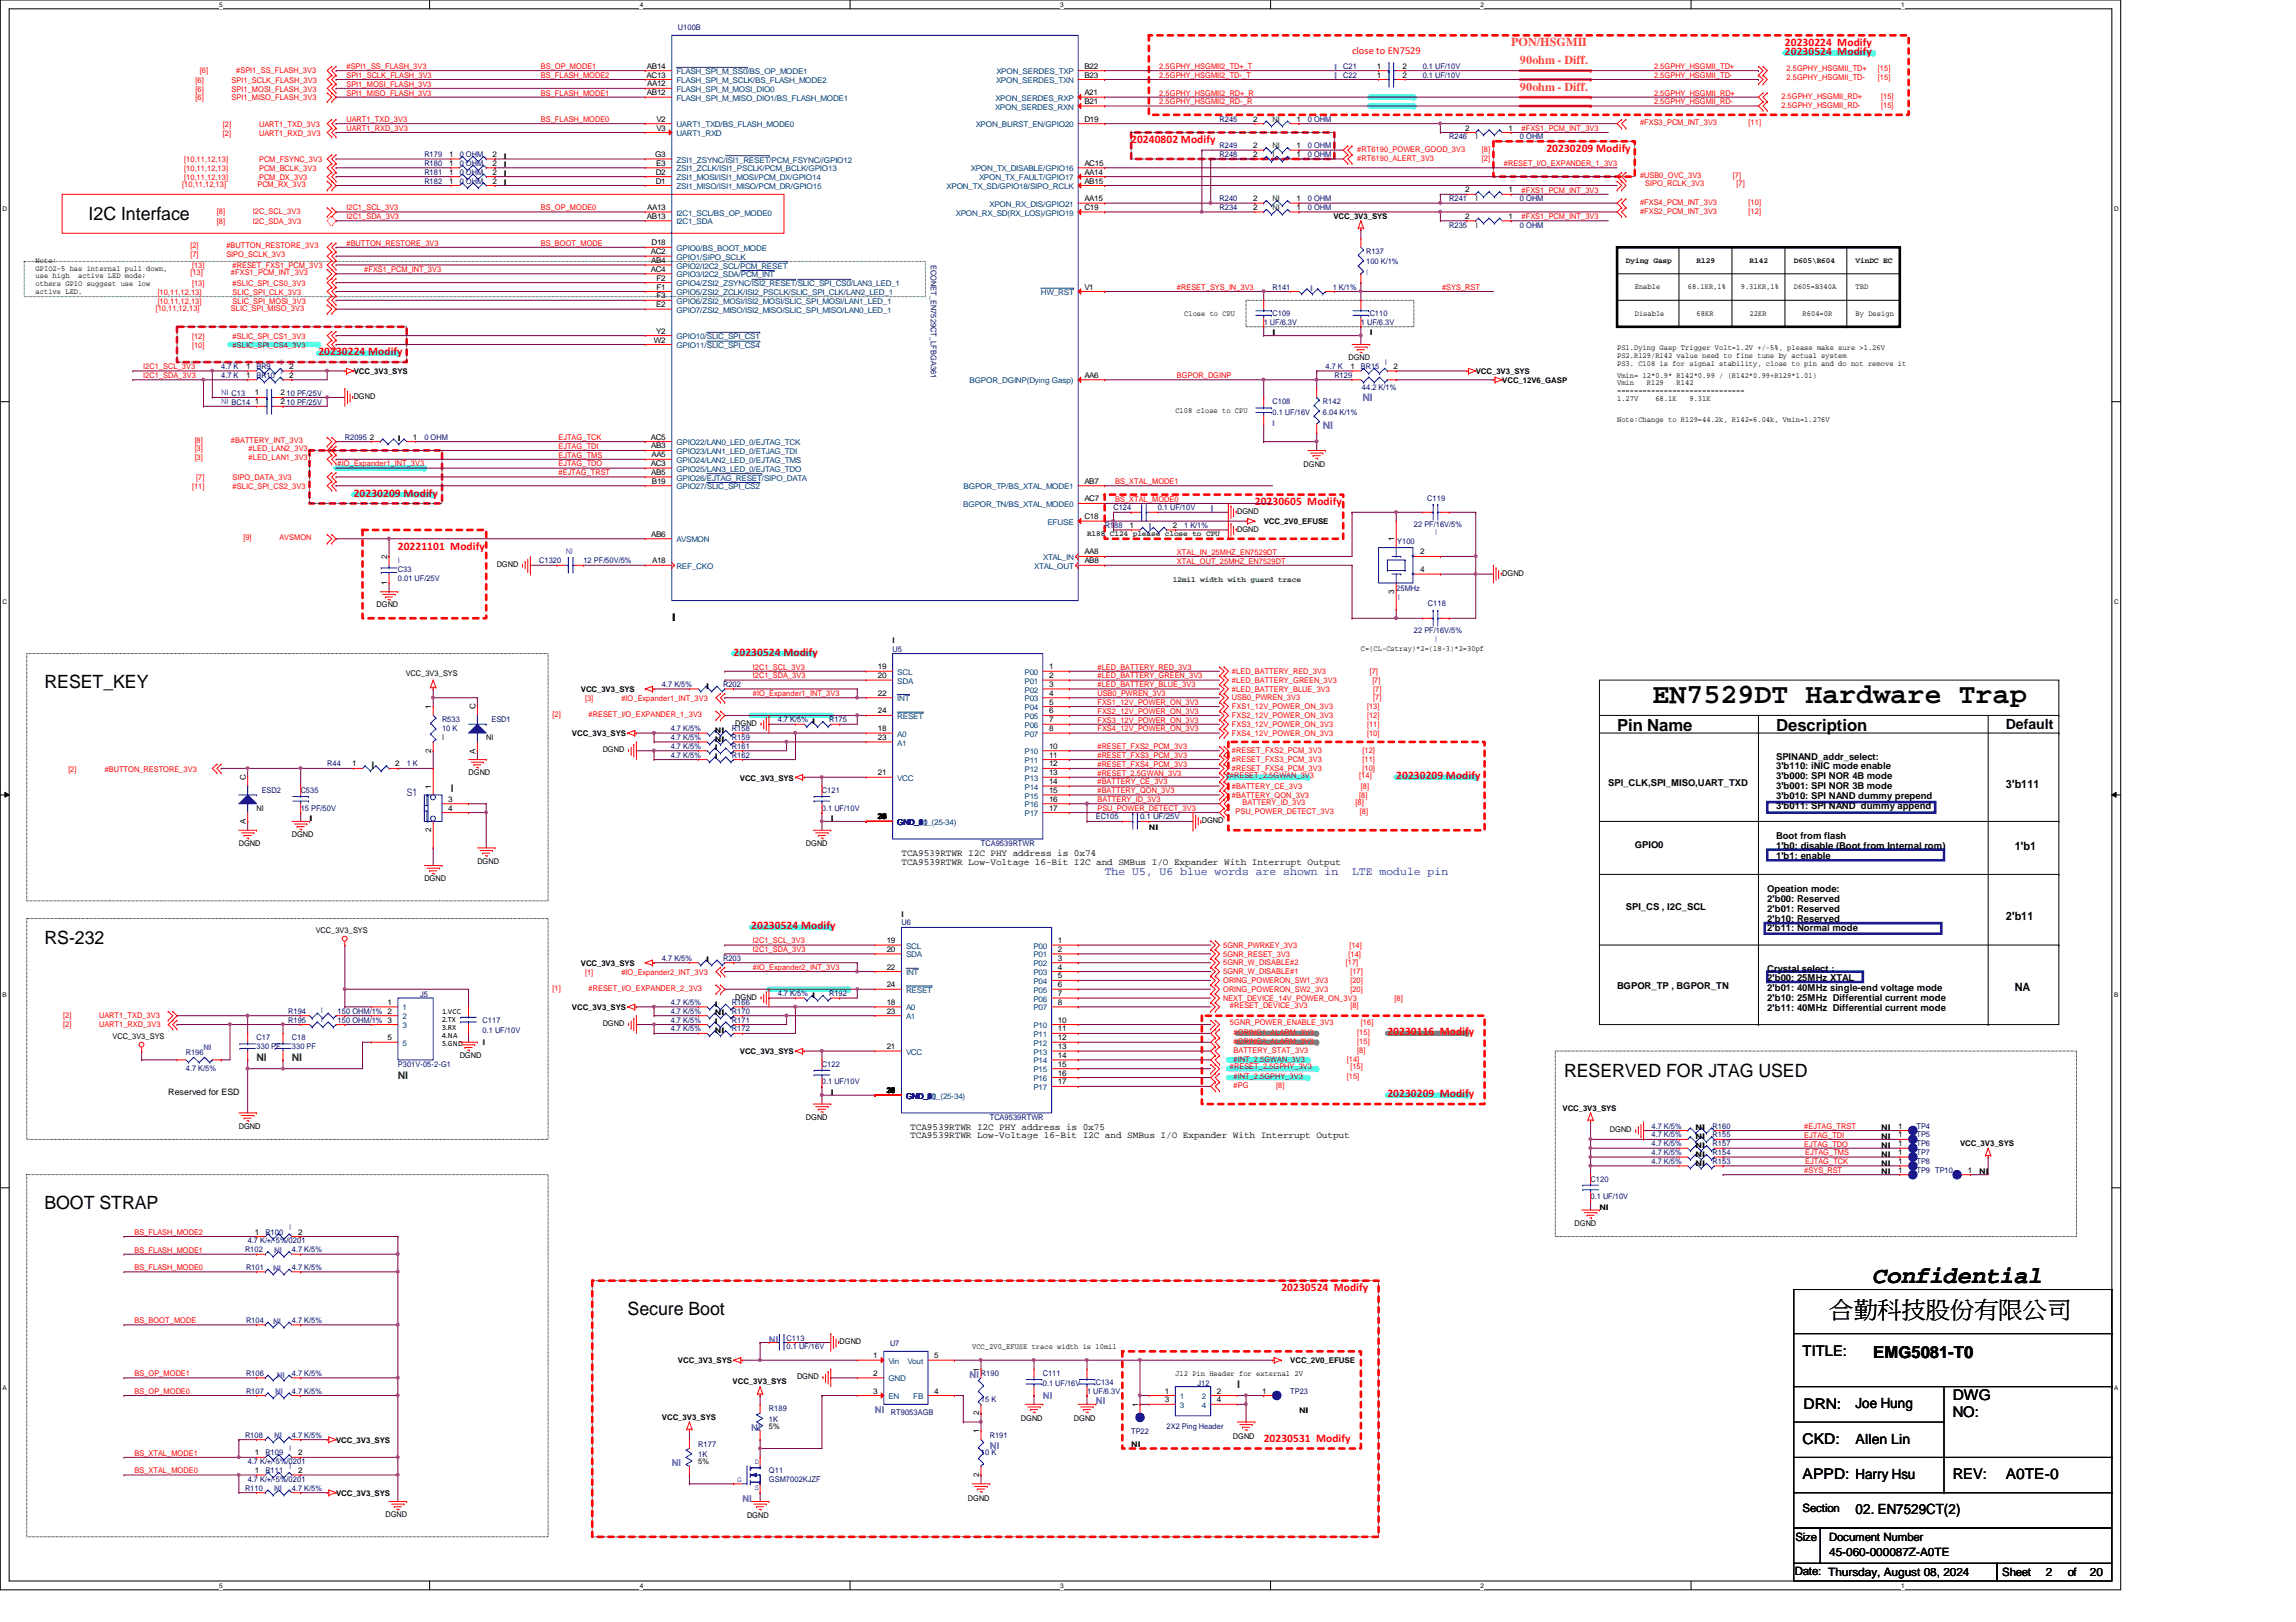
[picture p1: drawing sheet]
<svg xmlns="http://www.w3.org/2000/svg" width="297mm" height="210mm" viewBox="0 0 297 210" stroke-linecap="round" stroke-linejoin="round" font-family="sans-serif">
<defs><g id="words">
<text font-size="3.6" x="213.8" y="91">EN7529DT Hardware Trap</text>
<g font-size="3">
<text x="242.4" y="166">Confidential</text>
<text x="236.6" y="170.5">合勤科技股份有限公司</text>
</g>
<g font-size="2.4">
<text x="11.5" y="28.5">I2C Interface</text>
<text x="5.8" y="89.1">RESET_KEY</text>
<text x="5.8" y="122.2">RS-232</text>
<text x="202.3" y="139.4">RESERVED FOR JTAG USED</text>
<text x="5.8" y="156.5">BOOT STRAP</text>
<text x="81.2" y="170.2">Secure Boot</text>
</g>
<g font-size="2.2">
<text x="209.2" y="94.6">Pin Name</text>
<text x="229.8" y="94.6">Description</text>
<text x="242.4" y="175.8">EMG5081-T0</text>
</g>
<g font-size="1.9">
<text x="233.2" y="175.4">TITLE:</text>
<text x="233.3" y="182.3">DRN:</text>
<text x="252.6" y="181.1">DWG</text>
<text x="252.6" y="183.4">NO:</text>
<text x="233.2" y="191.4">APPD: Harry Hsu</text>
<text x="233.2" y="186.9">CKD:</text>
<text x="252.6" y="191.4">REV:</text>
<text x="259.5" y="191.4">A0TE-0</text>
</g>
<g font-size="1.8">
<text x="259.5" y="94.3">Default</text>
<text x="240.1" y="182.2">Joe Hung</text>
<text x="240.1" y="186.8">Allen Lin</text>
<text x="240.1" y="196">02. EN7529CT(2)</text>
</g>
<g font-size="1.6" fill="#ff8000">
<text x="195.5" y="6">PON/HSGMII</text>
<text x="196.6" y="11.7">90ohm - Diff.</text>
<text x="196.6" y="8.3">90ohm - Diff.</text>
</g>
<g font-size="1.5" fill="#f00">
<text x="230.9" y="6">20230224 Modify</text>
<text x="230.9" y="7.1">20230524 Modify</text>
<text x="146.3" y="18.5">20240802 Modify</text>
<text x="200.1" y="19.7">20230209 Modify</text>
<text x="41.2" y="46">20230224 Modify</text>
<text x="45.8" y="64.3">20230209 Modify</text>
<text x="162.3" y="65.4">20230605 Modify</text>
<text x="51.5" y="71.1">20221101 Modify</text>
<text x="94.9" y="84.8">20230524 Modify</text>
<text x="180.6" y="100.8">20230209 Modify</text>
<text x="97.2" y="120.3">20230524 Modify</text>
<text x="179.5" y="134">20230116 Modify</text>
<text x="179.5" y="142">20230209 Modify</text>
<text x="165.8" y="167.1">20230524 Modify</text>
<text x="163.5" y="186.6">20230531 Modify</text>
</g>
<g font-size="1.5">
<text x="259.5" y="101.9">3'b111</text>
<text x="260.6" y="109.9">1'b1</text>
<text x="259.5" y="119.1">2'b11</text>
<text x="260.6" y="128.2">NA</text>
<text x="233.2" y="195.7">Section</text>
<text x="232.2" y="203.9">Date: Thursday, August 08, 2024</text>
<text x="232.3" y="199.4">Size</text>
<text x="236.6" y="199.4">Document Number</text>
<text x="236.6" y="201.4">45-060-000087Z-A0TE</text>
<text x="259" y="204">Sheet</text>
<text x="264.7" y="204">2</text>
<text x="267.5" y="204">of</text>
<text x="270.4" y="204">20</text>
</g>
<g font-size="1.5" fill="#00f">
<text x="142.9" y="113.2">The U5, U6 blue words are shown in</text>
<text x="174.9" y="113.2">LTE module pin</text>
</g>
<text font-size="1.4" fill="#f00" x="174.9" y="7">close to EN7529</text>
<g font-size="1.4" fill="#8000ff">
<text x="176.3" y="51.9">NI</text>
<text x="171.2" y="55.5">NI</text>
</g>
<text font-size="1.4" x="86.9" y="80.3">I</text>
<g font-size="1.4" fill="#008000">
<text x="48" y="99.6">I</text>
<text x="58.3" y="102.4">I</text>
<text x="33.2" y="137.3">NI</text>
<text x="37.8" y="137.3">NI</text>
<text x="51.5" y="139.6">NI</text>
<text x="160.1" y="179.6">I</text>
</g>
<text font-size="1.4" fill="#000080" x="52.6" y="103">S1</text>
<g font-size="1.2" fill="#8000ff">
<text x="172.6" y="10.3">I</text>
<text x="172.6" y="9.1">I</text>
<text x="148.6" y="68.6">I</text>
<text x="156.6" y="66.3">I</text>
<text x="99.5" y="173.7">NI</text>
<text x="125.4" y="178.3">NI</text>
<text x="97.2" y="185.2">NI</text>
<text x="113.2" y="182.9">NI</text>
<text x="134.9" y="181.1">NI</text>
<text x="141.8" y="181.7">NI</text>
<text x="86.9" y="189.7">NI</text>
<text x="128.1" y="187.5">NI</text>
<text x="96.1" y="194.3">NI</text>
</g>
<g font-size="1.2">
<text x="208.1" y="101.7">SPI_CLK,SPI_MISO,UART_TXD</text>
<text x="229.8" y="98.3">SPINAND_addr_select:</text>
<text x="229.8" y="99.6">3'b110: iNIC mode enable</text>
<text x="229.8" y="100.8">3'b000: SPI NOR 4B mode</text>
<text x="229.8" y="102.1">3'b001: SPI NOR 3B mode</text>
<text x="229.8" y="103.4">3'b010: SPI NAND dummy prepend</text>
<text x="229.8" y="104.6">3'b011: SPI NAND dummy append</text>
<text x="116.6" y="110.7">TCA9539RTWR I2C PHY address is 0x74</text>
<text x="116.6" y="111.9">TCA9539RTWR Low-Voltage 16-Bit I2C and SMBus I/O Expander With Interrupt Output</text>
<text x="211.5" y="109.7">GPIO0</text>
<text x="229.8" y="108.6">Boot from flash</text>
<text x="229.8" y="109.9">1'b0: disable (Boot from Internal rom)</text>
<text x="229.8" y="111.1">1'b1: enable</text>
<text x="210.4" y="117.7">SPI_CS , I2C_SCL</text>
<text x="228.6" y="115.4">Opeation mode:</text>
<text x="228.6" y="116.7">2'b00: Reserved</text>
<text x="228.6" y="118">2'b01: Reserved</text>
<text x="228.6" y="119.3">2'b10: Reserved</text>
<text x="228.6" y="125.7">Crystal select :</text>
<text x="228.6" y="120.5">2'b11: Normal mode</text>
<text x="209.2" y="128">BGPOR_TP , BGPOR_TN</text>
<text x="228.6" y="127">2'b00: 25MHz XTAL</text>
<text x="228.6" y="128.3">2'b01: 40MHz single-end voltage mode</text>
<text x="228.6" y="129.5">2'b10: 25MHz Differential current mode</text>
<text x="228.6" y="130.8">2'b11: 40MHz Differential current mode</text>
<text x="117.8" y="146.2">TCA9539RTWR I2C PHY address is 0x75</text>
<text x="117.8" y="147.3">TCA9539RTWR Low-Voltage 16-Bit I2C and SMBus I/O Expander With Interrupt Output</text>
</g>
<text font-size="1.1" x="21.8" y="141.7">Reserved for ESD</text>
<g font-size="1" fill="#000080">
<text x="87.7" y="3.9">U100B</text>
<text x="173.8" y="10">C22</text>
<text x="173.8" y="8.9">C21</text>
<text x="184.1" y="10">0.1 UF/10V</text>
<text x="184.1" y="8.9">0.1 UF/10V</text>
<text x="157.8" y="15.7">R245</text>
<text x="169.2" y="15.7">0 OHM</text>
<text x="54.9" y="22.6">R181</text>
<text x="54.9" y="21.5">R180</text>
<text x="54.9" y="20.3">R179</text>
<text x="54.9" y="23.7">R182</text>
<text x="59.5" y="22.6">0 OHM</text>
<text x="59.5" y="21.5">0 OHM</text>
<text x="59.5" y="20.3">0 OHM</text>
<text x="59.5" y="23.7">0 OHM</text>
<text x="157.8" y="19.2">R249</text>
<text x="157.8" y="20.3">R248</text>
<text x="169.2" y="19.2">0 OHM</text>
<text x="169.2" y="20.3">0 OHM</text>
<text x="187.5" y="18">R246</text>
<text x="196.6" y="18">0 OHM</text>
<text x="157.8" y="26">R240</text>
<text x="157.8" y="27.2">R234</text>
<text x="169.2" y="26">0 OHM</text>
<text x="169.2" y="27.2">0 OHM</text>
<text x="187.5" y="29.5">R235</text>
<text x="187.5" y="26">R241</text>
<text x="196.6" y="29.5">0 OHM</text>
<text x="196.6" y="26">0 OHM</text>
<text x="120.4" y="34.3" transform="rotate(90 120.4 34.3)">ECONET_EN7529CT_LFBGA361</text>
<text x="176.7" y="32.9">R137</text>
<text x="176.7" y="34.2">100 K/1%</text>
<text x="164.6" y="40.9">C109</text>
<text x="164.6" y="37.6">R141</text>
<text x="172.4" y="37.5">1 K/1%</text>
<text x="177.2" y="40.9">C110</text>
<text x="28.6" y="47.8">4.7 K</text>
<text x="33.2" y="47.8">BR9</text>
<text x="163.5" y="42">1 UF/6.3V</text>
<text x="171.5" y="47.8">4.7 K</text>
<text x="176.1" y="47.8">BR15</text>
<text x="176.1" y="42">1 UF/6.3V</text>
<text x="28.6" y="48.9">4.7 K</text>
<text x="33.2" y="48.9">BR10</text>
<text x="37.1" y="52.5">10 PF/25V</text>
<text x="37.1" y="51.3">10 PF/25V</text>
<text x="164.6" y="52.3">C108</text>
<text x="164.6" y="53.7">0.1 UF/16V</text>
<text x="171.2" y="52.3">R142</text>
<text x="171.2" y="53.7">6.04 K/1%</text>
<text x="172.6" y="48.9">R129</text>
<text x="176.2" y="50.5">44.2 K/1%</text>
<text x="44.6" y="56.9">R2095</text>
<text x="54.9" y="56.9">0 OHM</text>
<text x="184.7" y="64.9">C119</text>
<text x="142.9" y="68.3">R188</text>
<text x="144.1" y="66">C124</text>
<text x="149.8" y="66">0.1 UF/10V</text>
<text x="153.2" y="68.3">1 K/1%</text>
<text x="180.8" y="70.4">Y100</text>
<text x="182.9" y="68.2">22 PF/16V/5%</text>
<text x="51.5" y="74">C33</text>
<text x="51.5" y="75.2">0.01 UF/25V</text>
<text x="69.8" y="72.9">C1320</text>
<text x="75.5" y="72.9">12 PF/50V/5%</text>
<text x="180.6" y="76.5">25MHz</text>
<text x="182.9" y="81.9">22 PF/16V/5%</text>
<text x="184.7" y="78.5">C118</text>
<text x="85.6" y="88.9">4.7 K/5%</text>
<text x="93.6" y="88.9">R202</text>
<text x="115.5" y="84.3">U5</text>
<text x="57.2" y="93.5">R533</text>
<text x="57.2" y="94.6">10 K</text>
<text x="63.6" y="93.5">ESD1</text>
<text x="86.8" y="94.6">4.7 K/5%</text>
<text x="86.8" y="95.8">4.7 K/5%</text>
<text x="94.7" y="94.6">R158</text>
<text x="94.7" y="95.8">R159</text>
<text x="100.6" y="93.5">4.7 K/5% I</text>
<text x="107.3" y="93.5">R175</text>
<text x="42.3" y="99.2">R44</text>
<text x="52.6" y="99.2">1 K</text>
<text x="86.8" y="96.9">4.7 K/5%</text>
<text x="86.8" y="98">4.7 K/5%</text>
<text x="94.7" y="96.9">R161</text>
<text x="94.7" y="98">R162</text>
<text x="33.9" y="102.6">ESD2</text>
<text x="38.9" y="102.6">C535</text>
<text x="38.9" y="104.9">15 PF/50V</text>
<text x="106.3" y="102.6">C121</text>
<text x="106.3" y="104.9">0.1 UF/10V</text>
<text x="141.8" y="106">EC105</text>
<text x="147.5" y="106">0.1 UF/25V</text>
<text x="126.9" y="109.5">TCA9539RTWR</text>
<text x="116.6" y="119.8">U6</text>
<text x="85.6" y="124.3">4.7 K/5%</text>
<text x="93.6" y="124.3">R203</text>
<text x="37.3" y="131.2">R194</text>
<text x="43.7" y="131.2">150 OHM/1% 2</text>
<text x="54.4" y="129">J5</text>
<text x="86.8" y="130">4.7 K/5%</text>
<text x="86.8" y="131.2">4.7 K/5%</text>
<text x="94.7" y="130">R166</text>
<text x="94.7" y="131.2">R170</text>
<text x="100.6" y="128.9">4.7 K/5% I</text>
<text x="107.3" y="128.9">R192</text>
<text x="24" y="136.6">R196</text>
<text x="33.2" y="134.6">C17</text>
<text x="33.2" y="135.8">330 PF</text>
<text x="37.3" y="132.3">R195</text>
<text x="37.8" y="134.6">C18</text>
<text x="37.8" y="135.8">330 PF</text>
<text x="43.7" y="132.3">150 OHM/1% 3</text>
<text x="62.4" y="132.3">C117</text>
<text x="62.4" y="133.7">0.1 UF/10V</text>
<text x="86.8" y="133.5">4.7 K/5%</text>
<text x="86.8" y="132.3">4.7 K/5%</text>
<text x="94.7" y="133.5">R172</text>
<text x="94.7" y="132.3">R171</text>
<text x="24" y="138.6">4.7 K/5%</text>
<text x="51.5" y="138">P301V-05-2-G1</text>
<text x="106.3" y="138">C122</text>
<text x="106.3" y="140.3">0.1 UF/10V</text>
<text x="128.1" y="144.9">TCA9539RTWR</text>
<text x="213.7" y="148.3">4.7 K/5%</text>
<text x="213.7" y="146">4.7 K/5%</text>
<text x="213.7" y="149.5">4.7 K/5%</text>
<text x="213.7" y="147.2">4.7 K/5%</text>
<text x="221.6" y="148.3">R157</text>
<text x="221.6" y="146">R160</text>
<text x="221.6" y="149.5">R154</text>
<text x="221.6" y="147.2">R155</text>
<text x="247.9" y="147.2">TP5</text>
<text x="247.9" y="146">TP4</text>
<text x="247.9" y="148.3">TP6</text>
<text x="247.9" y="149.5">TP7</text>
<text x="205.8" y="152.9">C120</text>
<text x="205.8" y="155.2">0.1 UF/10V</text>
<text x="213.7" y="150.6">4.7 K/5%</text>
<text x="221.6" y="150.6">R153</text>
<text x="247.9" y="150.6">TP8</text>
<text x="247.9" y="151.8">TP9 TP10</text>
<text x="32" y="160.9">4.7 K/+/-5%/0201</text>
<text x="34.3" y="159.8">R100</text>
<text x="31.7" y="162.1">R102</text>
<text x="31.8" y="164.3">R101</text>
<text x="37.8" y="164.3">4.7 K/5%</text>
<text x="37.8" y="162.1">4.7 K/5%</text>
<text x="31.8" y="171.2">R104</text>
<text x="37.8" y="171.2">4.7 K/5%</text>
<text x="101.8" y="173.5">C113</text>
<text x="31.8" y="178.1">R106</text>
<text x="37.8" y="178.1">4.7 K/5%</text>
<text x="101.8" y="174.6">0.1 UF/16V</text>
<text x="115.1" y="174.2">U7</text>
<text x="126.9" y="178.1">R190</text>
<text x="134.9" y="178.1">C111</text>
<text x="134.9" y="179.4">0.1 UF/16V</text>
<text x="141.8" y="179.2">C134</text>
<text x="154.9" y="179.3">J12</text>
<text x="31.8" y="180.3">R107</text>
<text x="37.8" y="180.3">4.7 K/5%</text>
<text x="99.5" y="182.6">R189</text>
<text x="99.5" y="184">1K</text>
<text x="115.3" y="183.1">RT9053AGB</text>
<text x="126.9" y="181.5">15 K</text>
<text x="140.6" y="180.3">1 UF/6.3V</text>
<text x="146.3" y="185.6">TP22</text>
<text x="150.9" y="184.9">2X2 Ping Header</text>
<text x="166.9" y="180.3">TP23</text>
<text x="31.7" y="186.1">R108</text>
<text x="32" y="191.8">4.7 K/+/-5%/0201</text>
<text x="32" y="189.5">4.7 K/+/-5%/0201</text>
<text x="34.3" y="190.6">R111</text>
<text x="34.3" y="188.3">R109</text>
<text x="37.8" y="186.1">4.7 K/5%</text>
<text x="90.3" y="187.2">R177</text>
<text x="90.3" y="188.6">1K</text>
<text x="99.5" y="190.6">Q11</text>
<text x="99.5" y="191.8">GSM7002KJZF</text>
<text x="126.9" y="188.3">10 K</text>
<text x="128.1" y="186.1">R191</text>
<text x="31.7" y="192.9">R110</text>
<text x="37.8" y="192.9">4.7 K/5%</text>
</g>
<g font-size="1" fill="#f00">
<text x="25.3" y="11.9">[6]</text>
<text x="25.3" y="10.7">[6]</text>
<text x="25.9" y="9.5">[6]</text>
<text x="30" y="11.9">SPI1_MOSI_FLASH_3V3</text>
<text x="30" y="10.7">SPI1_SCLK_FLASH_3V3</text>
<text x="30.6" y="9.5">#SPI1_SS_FLASH_3V3</text>
<text x="44.8" y="8.9">#SPI1_SS_FLASH_3V3</text>
<text x="44.8" y="11.2">SPI1_MOSI_FLASH_3V3</text>
<text x="44.8" y="10.1">SPI1_SCLK_FLASH_3V3</text>
<text x="70" y="8.9">BS_OP_MODE1</text>
<text x="70" y="10.1">BS_FLASH_MODE2</text>
<text x="150" y="8.9">2.5GPHY_HSGMII2_TD+_T</text>
<text x="150" y="10.1">2.5GPHY_HSGMII2_TD-_T</text>
<text x="214" y="8.9">2.5GPHY_HSGMII_TD+</text>
<text x="214" y="10.1">2.5GPHY_HSGMII_TD-</text>
<text x="231.1" y="9.2">2.5GPHY_HSGMII_TD+</text>
<text x="231.1" y="10.4">2.5GPHY_HSGMII_TD-</text>
<text x="242.9" y="9.2">[15]</text>
<text x="242.9" y="10.4">[15]</text>
<text x="25.3" y="12.9">[6]</text>
<text x="28.8" y="16.4">[2]</text>
<text x="28.8" y="17.6">[2]</text>
<text x="30" y="12.9">SPI1_MISO_FLASH_3V3</text>
<text x="33.5" y="16.4">UART1_TXD_3V3</text>
<text x="33.5" y="17.6">UART1_RXD_3V3</text>
<text x="44.8" y="12.4">SPI1_MISO_FLASH_3V3</text>
<text x="44.8" y="15.8">UART1_TXD_3V3</text>
<text x="44.8" y="16.9">UART1_RXD_3V3</text>
<text x="70" y="12.4">BS_FLASH_MODE1</text>
<text x="70" y="15.8">BS_FLASH_MODE0</text>
<text x="150" y="12.4">2.5GPHY_HSGMII2_RD+_R</text>
<text x="150" y="13.5">2.5GPHY_HSGMII2_RD-_R</text>
<text x="196.8" y="16.9">#FXS1_PCM_INT_3V3</text>
<text x="212.2" y="16.2">#FXS3_PCM_INT_3V3</text>
<text x="214" y="12.4">2.5GPHY_HSGMII_RD+</text>
<text x="214" y="13.5">2.5GPHY_HSGMII_RD-</text>
<text x="226.2" y="16.2">[11]</text>
<text x="230.5" y="12.8">2.5GPHY_HSGMII_RD+</text>
<text x="230.5" y="13.9">2.5GPHY_HSGMII_RD-</text>
<text x="243.4" y="12.8">[15]</text>
<text x="243.4" y="13.9">[15]</text>
<text x="23.8" y="21">[10,11,12,13]</text>
<text x="23.8" y="22.1">[10,11,12,13]</text>
<text x="23.8" y="23.3">[10,11,12,13]</text>
<text x="33.5" y="21">PCM_FSYNC_3V3</text>
<text x="33.5" y="22.1">PCM_BCLK_3V3</text>
<text x="33.5" y="23.3">PCM_DX_3V3</text>
<text x="175.6" y="20.8">#RT6190_ALERT_3V3</text>
<text x="175.6" y="19.6">#RT6190_POWER_GOOD_3V3</text>
<text x="191.7" y="20.8">[2]</text>
<text x="191.7" y="19.6">[8]</text>
<text x="194.6" y="21.5">#RESET_I/O_EXPANDER_1_3V3</text>
<text x="212.2" y="23.1">#USB0_OVC_3V3</text>
<text x="224.2" y="23.1">[7]</text>
<text x="23.6" y="24.2">[10,11,12,13]</text>
<text x="28.1" y="27.6">[8]</text>
<text x="28.1" y="29">[8]</text>
<text x="32.7" y="27.6">I2C_SCL_3V3</text>
<text x="32.7" y="29">I2C_SDA_3V3</text>
<text x="33.3" y="24.2">PCM_RX_3V3</text>
<text x="44.8" y="28.4">I2C1_SDA_3V3</text>
<text x="44.8" y="27.2">I2C1_SCL_3V3</text>
<text x="70" y="27.2">BS_OP_MODE0</text>
<text x="196.8" y="28.4">#FXS1_PCM_INT_3V3</text>
<text x="196.8" y="24.9">#FXS1_PCM_INT_3V3</text>
<text x="212.2" y="27.6">#FXS2_PCM_INT_3V3</text>
<text x="212.2" y="26.5">#FXS4_PCM_INT_3V3</text>
<text x="212.8" y="24.1">SIPO_RCLK_3V3</text>
<text x="224.7" y="24.1">[7]</text>
<text x="226.2" y="27.6">[12]</text>
<text x="226.2" y="26.5">[10]</text>
<text x="24.6" y="35.6">[13]</text>
<text x="24.6" y="32.1">[2]</text>
<text x="24.6" y="33.2">[7]</text>
<text x="24.8" y="34.7">[13]</text>
<text x="29.3" y="32.1">#BUTTON_RESTORE_3V3</text>
<text x="29.3" y="33.2">SIPO_SCLK_3V3</text>
<text x="29.9" y="35.6">#FXS1_PCM_INT_3V3</text>
<text x="30.1" y="34.7">#RESET_FXS1_PCM_3V3</text>
<text x="44.8" y="31.8">#BUTTON_RESTORE_3V3</text>
<text x="47.1" y="35.2">#FXS1_PCM_INT_3V3</text>
<text x="70" y="31.8">BS_BOOT_MODE</text>
<text x="20.1" y="40.2">[10,11,12,13]</text>
<text x="20.4" y="39.3">[10,11,12,13]</text>
<text x="20.4" y="38.1">[10,11,12,13]</text>
<text x="24.8" y="37">[13]</text>
<text x="29.9" y="40.2">SLIC_SPI_MISO_3V3</text>
<text x="30.1" y="39.3">SLIC_SPI_MOSI_3V3</text>
<text x="30.1" y="38.1">SLIC_SPI_CLK_3V3</text>
<text x="30.1" y="37">#SLIC_SPI_CS0_3V3</text>
<text x="152.3" y="37.5">#RESET_SYS_IN_3V3</text>
<text x="186.6" y="37.5">#SYS_RST</text>
<text x="18.5" y="47.8">I2C1_SCL_3V3</text>
<text x="24.8" y="43.9">[12]</text>
<text x="24.8" y="45">[10]</text>
<text x="30.1" y="43.9">#SLIC_SPI_CS1_3V3</text>
<text x="30.1" y="45">#SLIC_SPI_CS4_3V3</text>
<text x="18.5" y="48.9">I2C1_SDA_3V3</text>
<text x="152.3" y="48.9">BGPOR_DGINP</text>
<text x="25.2" y="57.4">[8]</text>
<text x="25.2" y="59.5">[3]</text>
<text x="25.2" y="58.4">[3]</text>
<text x="29.9" y="57.4">#BATTERY_INT_3V3</text>
<text x="32.2" y="59.5">#LED_LAN1_3V3</text>
<text x="32.2" y="58.4">#LED_LAN2_3V3</text>
<text x="72.3" y="56.9">EJTAG_TCK</text>
<text x="72.3" y="58.1">EJTAG_TDI</text>
<text x="72.3" y="59.2">EJTAG_TMS</text>
<text x="24.8" y="63.3">[11]</text>
<text x="25.4" y="62.1">[7]</text>
<text x="30.1" y="63.3">#SLIC_SPI_CS2_3V3</text>
<text x="30.1" y="62.1">SIPO_DATA_3V3</text>
<text x="43.7" y="60.4">#IO_Expander1_INT_3V3</text>
<text x="72.3" y="60.4">EJTAG_TDO</text>
<text x="72.3" y="61.5">#EJTAG_TRST</text>
<text x="144.3" y="62.7">BS_XTAL_MODE1</text>
<text x="144.3" y="64.9">BS_XTAL_MODE0</text>
<text x="31.5" y="69.9">[9]</text>
<text x="36.1" y="69.9">AVSMON</text>
<text x="152.3" y="71.8">XTAL_IN_25MHZ_EN7529DT</text>
<text x="152.3" y="72.9">XTAL_OUT_25MHZ_EN7529DT</text>
<text x="97.4" y="87.8">I2C1_SDA_3V3</text>
<text x="97.4" y="86.7">I2C1_SCL_3V3</text>
<text x="142" y="86.7">#LED_BATTERY_RED_3V3</text>
<text x="142" y="87.8">#LED_BATTERY_GREEN_3V3</text>
<text x="142" y="88.9">#LED_BATTERY_BLUE_3V3</text>
<text x="159.4" y="87.2">#LED_BATTERY_RED_3V3</text>
<text x="159.4" y="88.3">#LED_BATTERY_GREEN_3V3</text>
<text x="159.4" y="89.5">#LED_BATTERY_BLUE_3V3</text>
<text x="177.2" y="87.2">[7]</text>
<text x="177.5" y="88.3">[7]</text>
<text x="177.7" y="89.5">[7]</text>
<text x="71.5" y="92.8">[2]</text>
<text x="75.7" y="90.7">[3]</text>
<text x="76.2" y="92.8">#RESET_I/O_EXPANDER_1_3V3</text>
<text x="80.4" y="90.7">#IO_Expander1_INT_3V3</text>
<text x="97.4" y="90.1">#IO_Expander1_INT_3V3</text>
<text x="142" y="91.2">FXS1_12V_POWER_ON_3V3</text>
<text x="142" y="93.5">FXS3_12V_POWER_ON_3V3</text>
<text x="142" y="92.4">FXS2_12V_POWER_ON_3V3</text>
<text x="142" y="94.7">FXS4_12V_POWER_ON_3V3</text>
<text x="142" y="90.1">USB0_PWREN_3V3</text>
<text x="159.4" y="91.8">FXS1_12V_POWER_ON_3V3</text>
<text x="159.4" y="92.9">FXS2_12V_POWER_ON_3V3</text>
<text x="159.4" y="94.1">FXS3_12V_POWER_ON_3V3</text>
<text x="159.4" y="95.2">FXS4_12V_POWER_ON_3V3</text>
<text x="159.4" y="90.6">USB0_PWREN_3V3</text>
<text x="176.9" y="91.8">[13]</text>
<text x="176.9" y="92.9">[12]</text>
<text x="176.9" y="94.1">[11]</text>
<text x="176.9" y="95.2">[10]</text>
<text x="177.7" y="90.6">[7]</text>
<text x="8.8" y="99.9">[2]</text>
<text x="13.5" y="99.9">#BUTTON_RESTORE_3V3</text>
<text x="142" y="96.9">#RESET_FXS2_PCM_3V3</text>
<text x="142" y="98.1">#RESET_FXS3_PCM_3V3</text>
<text x="142" y="99.2">#RESET_FXS4_PCM_3V3</text>
<text x="142" y="101.5">#BATTERY_CE_3V3</text>
<text x="142" y="100.4">#RESET_2.5GWAN_3V3</text>
<text x="159.1" y="100.7">#RESET_2.5GWAN_3V3</text>
<text x="159.4" y="97.5">#RESET_FXS2_PCM_3V3</text>
<text x="159.4" y="98.6">#RESET_FXS3_PCM_3V3</text>
<text x="159.4" y="99.8">#RESET_FXS4_PCM_3V3</text>
<text x="175.8" y="100.7">[14]</text>
<text x="176.3" y="97.5">[12]</text>
<text x="176.3" y="98.6">[11]</text>
<text x="176.3" y="99.8">[10]</text>
<text x="142" y="102.7">#BATTERY_QON_3V3</text>
<text x="142" y="103.8">BATTERY_ID_3V3</text>
<text x="142" y="104.9">PSU_POWER_DETECT_3V3</text>
<text x="159.4" y="102.1">#BATTERY_CE_3V3</text>
<text x="159.4" y="103.2">#BATTERY_QON_3V3</text>
<text x="159.8" y="105.4">PSU_POWER_DETECT_3V3</text>
<text x="160.7" y="104.2">BATTERY_ID_3V3</text>
<text x="175.4" y="104.2">[8]</text>
<text x="175.8" y="103.2">[8]</text>
<text x="175.9" y="105.4">[8]</text>
<text x="176.1" y="102.1">[8]</text>
<text x="97.4" y="123.2">I2C1_SDA_3V3</text>
<text x="97.4" y="122.1">I2C1_SCL_3V3</text>
<text x="97.4" y="125.5">#IO_Expander2_INT_3V3</text>
<text x="158.2" y="122.6">5GNR_PWRKEY_3V3</text>
<text x="158.2" y="123.8">5GNR_RESET_3V3</text>
<text x="158.2" y="124.9">5GNR_W_DISABLE#2</text>
<text x="174.1" y="124.9">[17]</text>
<text x="174.5" y="123.8">[14]</text>
<text x="174.6" y="122.6">[14]</text>
<text x="8.2" y="131.8">[2]</text>
<text x="12.8" y="131.8">UART1_TXD_3V3</text>
<text x="71.5" y="128.2">[1]</text>
<text x="75.7" y="126.2">[1]</text>
<text x="76.2" y="128.2">#RESET_I/O_EXPANDER_2_3V3</text>
<text x="80.4" y="126.2">#IO_Expander2_INT_3V3</text>
<text x="158.2" y="126.1">5GNR_W_DISABLE#1</text>
<text x="158.2" y="129.5">NEXT_DEVICE_14V_POWER_ON_3V3</text>
<text x="158.2" y="127.2">ORING_POWERON_SW1_3V3</text>
<text x="158.2" y="128.4">ORING_POWERON_SW2_3V3</text>
<text x="159.1" y="130.4">#RESET_DEVICE_3V3</text>
<text x="174.7" y="126.1">[17]</text>
<text x="174.7" y="127.2">[20]</text>
<text x="174.7" y="128.4">[20]</text>
<text x="174.7" y="130.4">[8]</text>
<text x="180.4" y="129.5">[8]</text>
<text x="8.2" y="132.9">[2]</text>
<text x="12.8" y="132.9">UART1_RXD_3V3</text>
<text x="159.1" y="132.7">5GNR_POWER_ENABLE_3V3</text>
<text x="159.6" y="136.2">BATTERY_STAT_3V3</text>
<text x="159.6" y="133.9">#ORING1_ALARM_3V3</text>
<text x="159.6" y="135.1">#ORING2_ALARM_3V3</text>
<text x="159.6" y="137.4">#INT_2.5GWAN_3V3</text>
<text x="174.2" y="137.4">[14]</text>
<text x="175.6" y="136.2">[8]</text>
<text x="175.6" y="133.9">[15]</text>
<text x="175.6" y="135.1">[15]</text>
<text x="176.1" y="132.7">[16]</text>
<text x="159.1" y="138.4">#RESET_2.5GPHY_3V3</text>
<text x="159.6" y="140.8">#PG</text>
<text x="159.6" y="139.7">#INT_2.5GPHY_3V3</text>
<text x="165.1" y="140.8">[8]</text>
<text x="174.2" y="139.7">[15]</text>
<text x="174.7" y="138.4">[15]</text>
<text x="233.4" y="147.2">EJTAG_TDI</text>
<text x="233.4" y="148.4">EJTAG_TDO</text>
<text x="233.4" y="146.1">#EJTAG_TRST</text>
<text x="233.5" y="149.5">EJTAG_TMS</text>
<text x="233.4" y="151.8">#SYS_RST</text>
<text x="233.5" y="150.7">EJTAG_TCK</text>
<text x="17.4" y="159.8">BS_FLASH_MODE2</text>
<text x="17.4" y="162.1">BS_FLASH_MODE1</text>
<text x="17.4" y="164.4">BS_FLASH_MODE0</text>
<text x="17.4" y="171.2">BS_BOOT_MODE</text>
<text x="17.4" y="178.1">BS_OP_MODE1</text>
<text x="17.4" y="180.4">BS_OP_MODE0</text>
<text x="17.4" y="190.7">BS_XTAL_MODE0</text>
<text x="17.4" y="188.4">BS_XTAL_MODE1</text>
</g>
<g font-size="1">
<text x="83.6" y="10">AC13</text>
<text x="83.7" y="8.9">AB14</text>
<text x="83.7" y="11.2">AA12</text>
<text x="140.3" y="8.9">B22</text>
<text x="140.3" y="10">B23</text>
<text x="178.1" y="10">1</text>
<text x="178.1" y="8.9">1</text>
<text x="181.4" y="10">2</text>
<text x="181.4" y="8.9">2</text>
<text x="83.7" y="12.3">AB12</text>
<text x="84.9" y="15.7">V2</text>
<text x="84.9" y="16.9">V3</text>
<text x="140.3" y="12.3">A21</text>
<text x="140.3" y="13.5">B21</text>
<text x="140.3" y="15.7">D19</text>
<text x="162.1" y="15.7">2</text>
<text x="167.7" y="15.7">1</text>
<text x="189.6" y="16.9">2</text>
<text x="195.2" y="16.9">1</text>
<text x="58.1" y="22.6">1</text>
<text x="58.1" y="21.5">1</text>
<text x="58.1" y="20.3">1</text>
<text x="58.1" y="23.7">1</text>
<text x="63.7" y="22.6">2</text>
<text x="63.7" y="21.5">2</text>
<text x="63.7" y="20.3">2</text>
<text x="63.7" y="23.7">2</text>
<text x="65.2" y="22.8">I</text>
<text x="65.2" y="21.7">I</text>
<text x="65.2" y="20.5">I</text>
<text x="65.2" y="24">I</text>
<text x="84.7" y="20.3">G3</text>
<text x="84.8" y="22.6">D2</text>
<text x="84.8" y="23.7">D1</text>
<text x="84.9" y="21.5">E3</text>
<text x="140.3" y="21.5">AC15</text>
<text x="140.3" y="22.6">AA14</text>
<text x="140.3" y="23.7">AB15</text>
<text x="162.1" y="19.2">2</text>
<text x="162.1" y="20.3">2</text>
<text x="167.7" y="19.2">1</text>
<text x="167.7" y="20.3">1</text>
<text x="83.7" y="28.3">AB13</text>
<text x="83.7" y="27.2">AA13</text>
<text x="140.3" y="27.2">C19</text>
<text x="140.3" y="26">AA15</text>
<text x="162.1" y="26">2</text>
<text x="162.1" y="27.2">2</text>
<text x="167.7" y="26">1</text>
<text x="167.7" y="27.2">1</text>
<text x="172.5" y="28.3">VCC_3V3_SYS</text>
<text x="189.6" y="28.3">2</text>
<text x="189.6" y="24.9">2</text>
<text x="195.2" y="28.3">1</text>
<text x="195.2" y="24.9">1</text>
<text x="4.6" y="34">Note:</text>
<text x="4.6" y="35">GPIO2~5 has internal pull down,</text>
<text x="84.2" y="32.9">AC2</text>
<text x="84.2" y="35.2">AC4</text>
<text x="84.2" y="34">AB4</text>
<text x="84.3" y="31.7">D18</text>
<text x="210.4" y="34">Dying Gasp</text>
<text x="219.5" y="34">R129</text>
<text x="226.4" y="34">R142</text>
<text x="232.1" y="34">D605\R604</text>
<text x="240.1" y="34">VinDC EC</text>
<text x="4.6" y="36">use high</text>
<text x="4.6" y="37">others GPIO suggest use low</text>
<text x="4.6" y="38.1">active LED.</text>
<text x="10.1" y="36">active LED mode;</text>
<text x="84.9" y="39.8">E2</text>
<text x="84.9" y="36.3">F2</text>
<text x="84.9" y="37.5">F1</text>
<text x="84.9" y="38.6">F3</text>
<text x="140.3" y="37.5">V1</text>
<text x="153.2" y="40.9">Close to CPU</text>
<text x="211.5" y="37.4">Enable</text>
<text x="211.5" y="40.9">Disable</text>
<text x="218.4" y="37.4">68.1KR,1%</text>
<text x="219.5" y="40.9">68KR</text>
<text x="225.2" y="37.4">9.31KR,1%</text>
<text x="226.4" y="40.9">22KR</text>
<text x="232.1" y="37.4">D605=B340A</text>
<text x="233.2" y="40.9">R604=0R</text>
<text x="240.1" y="40.9">By Design</text>
<text x="240.1" y="37.4">TBD</text>
<text x="31.8" y="47.8">1</text>
<text x="37.4" y="47.8">2</text>
<text x="84.6" y="44.3">W2</text>
<text x="84.9" y="43.2">Y2</text>
<text x="164.6" y="43.4">I</text>
<text x="174.5" y="46.6">DGND</text>
<text x="174.7" y="47.8">1</text>
<text x="177.2" y="43.4">I</text>
<text x="180.3" y="47.8">2</text>
<text x="209.2" y="45.3">PS1.Dying Gasp Trigger Volt=1.2V +/-5%, please make sure &gt;1.26V</text>
<text x="209.2" y="46.3">PS2.R129/R142 value need to fine tune by actual system</text>
<text x="209.2" y="47.3">PS3. C108 is for signal stability, close to pin and do not remove it</text>
<text x="31.8" y="48.9">1</text>
<text x="33" y="52.3">1</text>
<text x="33" y="51.2">1</text>
<text x="36.3" y="52.3">2</text>
<text x="36.3" y="51.2">2</text>
<text x="37.4" y="48.9">2</text>
<text x="45.8" y="48.4">VCC_3V3_SYS</text>
<text x="45.8" y="51.6">DGND</text>
<text x="140.3" y="48.9">AA6</text>
<text x="152.1" y="53.4">C108 close to CPU</text>
<text x="190.9" y="48.4">VCC_3V3_SYS</text>
<text x="194.3" y="49.6">VCC_12V6_GASP</text>
<text x="209.2" y="48.9">Vmin= 12*0.9* R142*0.99 / (R142*0.99+R129*1.01)</text>
<text x="209.2" y="49.9">Vmin</text>
<text x="209.2" y="50.9">==============================</text>
<text x="209.2" y="51.9">1.27V</text>
<text x="213.1" y="49.9">R129</text>
<text x="214.2" y="51.9">68.1K</text>
<text x="216.9" y="49.9">R142</text>
<text x="218.6" y="51.9">9.31K</text>
<text x="47.8" y="56.9">2</text>
<text x="51.5" y="57.1">I</text>
<text x="53.4" y="56.9">1</text>
<text x="84.2" y="56.9">AC5</text>
<text x="84.2" y="58">AB3</text>
<text x="84.3" y="59.2">AA5</text>
<text x="209.2" y="54.6">Note:Change to R129=44.2k, R142=6.04k, Vmin=1.276V</text>
<text x="84.2" y="60.3">AC3</text>
<text x="84.2" y="61.5">AB5</text>
<text x="84.3" y="62.6">B19</text>
<text x="140.3" y="62.6">AB7</text>
<text x="140.3" y="64.9">AC7</text>
<text x="168.7" y="60.5">DGND</text>
<text x="84.2" y="69.5">AB6</text>
<text x="140.3" y="67.2">C18</text>
<text x="140.3" y="71.8">AA8</text>
<text x="146.1" y="68.3">1</text>
<text x="151.7" y="68.3">2</text>
<text x="160.1" y="68.8">DGND</text>
<text x="160.1" y="66.5">DGND</text>
<text x="163.5" y="67.9">VCC_2V0_EFUSE</text>
<text x="180.4" y="70.1" transform="rotate(-90 180.4 70.1)">1</text>
<text x="183.7" y="71.8">2</text>
<text x="50.1" y="75.7" transform="rotate(-90 50.1 75.7)">1</text>
<text x="50.1" y="72.3" transform="rotate(-90 50.1 72.3)">2</text>
<text x="64.3" y="73.4">DGND</text>
<text x="84.4" y="72.9">A18</text>
<text x="140.3" y="72.9">AB8</text>
<text x="180.4" y="76.8" transform="rotate(-90 180.4 76.8)">3</text>
<text x="183.7" y="74">4</text>
<text x="194.3" y="74.5">DGND</text>
<text x="48.7" y="78.6">DGND</text>
<text x="115.5" y="83.3">I</text>
<text x="52.5" y="87.5">VCC_3V3_SYS</text>
<text x="75.1" y="89.6">VCC_3V3_SYS</text>
<text x="91.4" y="89.1">I</text>
<text x="113.6" y="86.6">19</text>
<text x="113.6" y="87.8">20</text>
<text x="135.7" y="86.6">1</text>
<text x="135.7" y="87.8">2</text>
<text x="135.7" y="88.9">3</text>
<text x="176.1" y="84.3">C=(CL-Cstray)*2=(18-3)*2=30pf</text>
<text x="55.8" y="91.8" transform="rotate(-90 55.8 91.8)">1</text>
<text x="61.5" y="91.8" transform="rotate(-90 61.5 91.8)">C</text>
<text x="62.9" y="95.8">NI</text>
<text x="74" y="95.3">VCC_3V3_SYS</text>
<text x="92.5" y="94.8">NI</text>
<text x="92.5" y="96">NI</text>
<text x="95.1" y="93.9">DGND</text>
<text x="113.6" y="90">22</text>
<text x="113.6" y="92.3">24</text>
<text x="113.6" y="94.6">18</text>
<text x="113.6" y="95.8">23</text>
<text x="135.7" y="90">4</text>
<text x="135.7" y="91.2">5</text>
<text x="135.7" y="92.3">6</text>
<text x="135.7" y="93.5">7</text>
<text x="135.7" y="94.6">8</text>
<text x="31.8" y="100.9" transform="rotate(-90 31.8 100.9)">C</text>
<text x="45.5" y="99.2">1</text>
<text x="51.1" y="99.2">2</text>
<text x="55.8" y="97.4" transform="rotate(-90 55.8 97.4)">2</text>
<text x="60.6" y="100.3">DGND</text>
<text x="61.5" y="97.5" transform="rotate(-90 61.5 97.5)">A</text>
<text x="78" y="97.4">DGND</text>
<text x="92.5" y="97.1">I</text>
<text x="92.5" y="98.3">I</text>
<text x="95.7" y="101">VCC_3V3_SYS</text>
<text x="113.6" y="100.3">21</text>
<text x="135.7" y="96.9">10</text>
<text x="135.7" y="98">11</text>
<text x="135.7" y="99.2">12</text>
<text x="135.7" y="100.3">13</text>
<text x="135.7" y="101.5">14</text>
<text x="31.8" y="106.7" transform="rotate(-90 31.8 106.7)">A</text>
<text x="33.2" y="104.9">NI</text>
<text x="40" y="106.3">I</text>
<text x="55.8" y="107.7" transform="rotate(-90 55.8 107.7)">2</text>
<text x="55.8" y="102.1" transform="rotate(-90 55.8 102.1)">1</text>
<text x="58" y="103.8">3</text>
<text x="58" y="104.9">4</text>
<text x="107.5" y="106.3">I</text>
<text x="113.6" y="106">25</text>
<text x="113.6" y="106">26</text>
<text x="113.6" y="106">27</text>
<text x="113.6" y="106">28</text>
<text x="113.6" y="106">29</text>
<text x="113.6" y="106">30</text>
<text x="113.6" y="106">31</text>
<text x="113.6" y="106">32</text>
<text x="113.6" y="106">33</text>
<text x="113.6" y="106">34</text>
<text x="114.1" y="106">9</text>
<text x="135.7" y="102.6">15</text>
<text x="135.7" y="103.8">16</text>
<text x="135.7" y="104.9">17</text>
<text x="148.6" y="107.4">NI</text>
<text x="155.5" y="106.5">DGND</text>
<text x="30.9" y="109.5">DGND</text>
<text x="37.8" y="108.3">DGND</text>
<text x="61.8" y="111.8">DGND</text>
<text x="104.3" y="109.5">DGND</text>
<text x="54.9" y="114">DGND</text>
<text x="116.6" y="118.7">I</text>
<text x="40.8" y="120.7">VCC_3V3_SYS</text>
<text x="75.1" y="125">VCC_3V3_SYS</text>
<text x="91.4" y="124.5">I</text>
<text x="114.7" y="122">19</text>
<text x="114.7" y="123.2">20</text>
<text x="114.7" y="125.5">22</text>
<text x="136.9" y="122">1</text>
<text x="136.9" y="123.2">2</text>
<text x="136.9" y="124.3">3</text>
<text x="136.9" y="125.5">4</text>
<text x="50.1" y="130">1</text>
<text x="57.2" y="131.3">1.VCC</text>
<text x="74" y="130.7">VCC_3V3_SYS</text>
<text x="92.5" y="130.3">I</text>
<text x="92.5" y="131.4">NI</text>
<text x="95.1" y="129.4">DGND</text>
<text x="114.7" y="127.8">24</text>
<text x="114.7" y="130">18</text>
<text x="114.7" y="131.2">23</text>
<text x="136.9" y="126.6">5</text>
<text x="136.9" y="127.8">6</text>
<text x="136.9" y="128.9">7</text>
<text x="136.9" y="130">8</text>
<text x="14.6" y="134.4">VCC_3V3_SYS</text>
<text x="50.1" y="134.6">5</text>
<text x="57.2" y="132.3">2.TX</text>
<text x="57.2" y="133.3">3.RX</text>
<text x="57.2" y="134.3">4.NA</text>
<text x="57.2" y="135.3">5.GND</text>
<text x="59.5" y="136.9">DGND</text>
<text x="78" y="132.8">DGND</text>
<text x="92.5" y="133.7">NI</text>
<text x="92.5" y="132.5">I</text>
<text x="95.7" y="136.4">VCC_3V3_SYS</text>
<text x="114.7" y="135.8">21</text>
<text x="136.9" y="132.3">10</text>
<text x="136.9" y="133.5">11</text>
<text x="136.9" y="134.6">12</text>
<text x="136.9" y="135.8">13</text>
<text x="136.9" y="136.9">14</text>
<text x="107.5" y="141.7">I</text>
<text x="114.7" y="141.5">25</text>
<text x="114.7" y="141.5">26</text>
<text x="114.7" y="141.5">27</text>
<text x="114.7" y="141.5">28</text>
<text x="114.7" y="141.5">29</text>
<text x="114.7" y="141.5">30</text>
<text x="114.7" y="141.5">31</text>
<text x="114.7" y="141.5">32</text>
<text x="114.7" y="141.5">33</text>
<text x="114.7" y="141.5">34</text>
<text x="115.3" y="141.5">9</text>
<text x="136.9" y="138">15</text>
<text x="136.9" y="139.2">16</text>
<text x="136.9" y="140.3">17</text>
<text x="202.1" y="143.7">VCC_3V3_SYS</text>
<text x="30.9" y="146">DGND</text>
<text x="104.3" y="144.9">DGND</text>
<text x="208.3" y="146.5">DGND</text>
<text x="219.4" y="148.5">NI</text>
<text x="219.4" y="146.3">NI</text>
<text x="219.4" y="149.7">NI</text>
<text x="219.4" y="147.4">NI</text>
<text x="243.4" y="147.4">NI</text>
<text x="243.4" y="146.3">NI</text>
<text x="243.4" y="148.5">NI</text>
<text x="243.4" y="149.7">NI</text>
<text x="245.6" y="147.2">1</text>
<text x="245.6" y="146">1</text>
<text x="245.6" y="148.3">1</text>
<text x="245.6" y="149.5">1</text>
<text x="253.6" y="148.3">VCC_3V3_SYS</text>
<text x="219.4" y="150.8">NI</text>
<text x="243.4" y="150.8">NI</text>
<text x="243.4" y="152">NI</text>
<text x="245.6" y="150.6">1</text>
<text x="245.6" y="151.8">1</text>
<text x="254.6" y="151.8">1</text>
<text x="256.1" y="152">NI</text>
<text x="33" y="159.8">1</text>
<text x="38.6" y="159.8">2</text>
<text x="203.7" y="158.6">DGND</text>
<text x="206.9" y="156.5">NI</text>
<text x="108.6" y="173.9">DGND</text>
<text x="87.7" y="176.4">VCC_3V3_SYS</text>
<text x="94.8" y="179.2">VCC_3V3_SYS</text>
<text x="103.1" y="178.5">DGND</text>
<text x="113" y="175.8">1</text>
<text x="113" y="178.1">2</text>
<text x="120.9" y="175.8">5</text>
<text x="125.8" y="174.6">VCC_2V0_EFUSE trace width is 10mil</text>
<text x="126.7" y="177.5" transform="rotate(-90 126.7 177.5)">1</text>
<text x="152.1" y="178">J12 Pin Header for external 2V</text>
<text x="166.9" y="176.4">VCC_2V0_EFUSE</text>
<text x="85.6" y="183.7">VCC_3V3_SYS</text>
<text x="99.5" y="184.9">5%</text>
<text x="113" y="180.3">3</text>
<text x="120.9" y="180.3">4</text>
<text x="126.7" y="185.5" transform="rotate(-90 126.7 185.5)">1</text>
<text x="126.7" y="183.1" transform="rotate(-90 126.7 183.1)">2</text>
<text x="132.1" y="183.9">DGND</text>
<text x="138.9" y="183.9">DGND</text>
<text x="147.2" y="182.1" transform="rotate(-90 147.2 182.1)">1</text>
<text x="150.7" y="180.3">1</text>
<text x="150.7" y="181.5">3</text>
<text x="157.4" y="180.3">2</text>
<text x="157.4" y="181.5">4</text>
<text x="163.3" y="180.3">1</text>
<text x="168.1" y="182.8">NI</text>
<text x="33" y="190.6">1</text>
<text x="33" y="188.3">1</text>
<text x="38.6" y="190.6">2</text>
<text x="38.6" y="188.3">2</text>
<text x="43.5" y="186.7">VCC_3V3_SYS</text>
<text x="90.3" y="189.5">5%</text>
<text x="126.7" y="191.1" transform="rotate(-90 126.7 191.1)">2</text>
<text x="146.3" y="187.2">NI</text>
<text x="159.5" y="186.2">DGND</text>
<text x="43.5" y="193.6">VCC_3V3_SYS</text>
<text x="49.9" y="196.3">DGND</text>
<text x="96.6" y="196.5">DGND</text>
<text x="125.2" y="194.2">DGND</text>
</g>
<g font-size="1" fill="#004080">
<text x="87.5" y="10.8">FLASH_SPI_M_SCLK/BS_FLASH_MODE2</text>
<text x="87.5" y="9.6">FLASH_SPI_M_SS0/BS_OP_MODE1</text>
<text x="87.5" y="11.9">FLASH_SPI_M_MOSI_DIO0</text>
<text x="128.9" y="10.8">XPON_SERDES_TXN</text>
<text x="128.9" y="9.6">XPON_SERDES_TXP</text>
<text x="87.5" y="13">FLASH_SPI_M_MISO_DIO1/BS_FLASH_MODE1</text>
<text x="87.5" y="16.5">UART1_TXD/BS_FLASH_MODE0</text>
<text x="87.5" y="17.6">UART1_RXD</text>
<text x="126.2" y="16.5">XPON_BURST_EN/GPIO20</text>
<text x="128.7" y="14.2">XPON_SERDES_RXN</text>
<text x="128.8" y="13">XPON_SERDES_RXP</text>
<text x="87.5" y="21">ZSI1_ZSYNC/ISI1_RESET/PCM_FSYNC//GPIO12</text>
<text x="87.5" y="22.2">ZSI1_ZCLK/ISI1_PSCLK/PCM_BCLK/GPIO13</text>
<text x="87.5" y="23.3">ZSI1_MOSI/ISI1_MOSI/PCM_DX/GPIO14</text>
<text x="125.6" y="22.2">XPON_TX_DISABLE/GPIO16</text>
<text x="126.7" y="23.3">XPON_TX_FAULT/GPIO17</text>
<text x="87.5" y="27.9">I2C1_SCL/BS_OP_MODE0</text>
<text x="87.5" y="29">I2C1_SDA</text>
<text x="87.5" y="24.5">ZSI1_MISO/ISI1_MISO/PCM_DR/GPIO15</text>
<text x="122.5" y="24.5">XPON_TX_SD/GPIO18/SIPO_RCLK</text>
<text x="123.7" y="27.9">XPON_RX_SD(RX_LOS)/GPIO19</text>
<text x="128" y="26.8">XPON_RX_DIS/GPIO21</text>
<text x="87.5" y="32.5">GPIO0/BS_BOOT_MODE</text>
<text x="87.5" y="33.6">GPIO1/SIPO_SCLK</text>
<text x="87.5" y="34.8">GPIO2/I2C2_SCL/PCM_RESET</text>
<text x="87.5" y="35.9">GPIO3/I2C2_SDA/PCM_INT</text>
<text x="87.5" y="37">GPIO4/ZSI2_ZSYNC/ISI2_RESET/SLIC_SPI_CS0/LAN3_LED_1</text>
<text x="87.5" y="38.2">GPIO5/ZSI2_ZCLK/ISI2_PSCLK/SLIC_SPI_CLK/LAN2_LED_1</text>
<text x="87.5" y="39.3">GPIO6/ZSI2_MOSI/ISI2_MOSI/SLIC_SPI_MOSI/LAN1_LED_1</text>
<text x="87.5" y="40.5">GPIO7/ZSI2_MISO/ISI2_MISO/SLIC_SPI_MISO/LAN0_LED_1</text>
<text x="134.7" y="38.2">HW_RST</text>
<text x="87.5" y="43.9">GPIO10/SLIC_SPI_CS1</text>
<text x="87.5" y="45">GPIO11/SLIC_SPI_CS4</text>
<text x="125.4" y="49.6">BGPOR_DGINP(Dying Gasp)</text>
<text x="87.5" y="57.6">GPIO22/LAN0_LED_0/EJTAG_TCK</text>
<text x="87.5" y="58.8">GPIO23/LAN1_LED_0/ETJAG_TDI</text>
<text x="87.5" y="59.9">GPIO24/LAN2_LED_0/EJTAG_TMS</text>
<text x="87.5" y="61">GPIO25/LAN3_LED_0/EJTAG_TDO</text>
<text x="87.5" y="62.2">GPIO26/EJTAG_RESET/SIPO_DATA</text>
<text x="87.5" y="63.3">GPIO27/SLIC_SPI_CS2</text>
<text x="124.6" y="65.6">BGPOR_TN/BS_XTAL_MODE0</text>
<text x="124.7" y="63.3">BGPOR_TP/BS_XTAL_MODE1</text>
<text x="87.5" y="70.2">AVSMON</text>
<text x="135.5" y="67.9">EFUSE</text>
<text x="87.5" y="73.6">REF_CKO</text>
<text x="133.8" y="73.6">XTAL_OUT</text>
<text x="135" y="72.5">XTAL_IN</text>
<text x="116.1" y="87.3">SCL</text>
<text x="116.1" y="88.5">SDA</text>
<text x="132.5" y="87.3">P00</text>
<text x="132.5" y="88.5">P01</text>
<text x="132.5" y="89.6">P02</text>
<text x="116.1" y="90.8">INT</text>
<text x="116.1" y="93">RESET</text>
<text x="116.1" y="95.3">A0</text>
<text x="132.5" y="90.8">P03</text>
<text x="132.5" y="91.9">P04</text>
<text x="132.5" y="93">P05</text>
<text x="132.5" y="94.2">P06</text>
<text x="132.5" y="95.3">P07</text>
<text x="116.1" y="96.5">A1</text>
<text x="116.1" y="101">VCC</text>
<text x="132.5" y="97.6">P10</text>
<text x="132.5" y="98.8">P11</text>
<text x="132.5" y="99.9">P12</text>
<text x="132.5" y="101">P13</text>
<text x="116.1" y="106.8">GND_1</text>
<text x="116.1" y="106.8">GND_2__(25-34)</text>
<text x="116.1" y="106.8">GND_3</text>
<text x="116.1" y="106.8">GND_4</text>
<text x="116.1" y="106.8">GND_5</text>
<text x="116.1" y="106.8">GND_6</text>
<text x="116.1" y="106.8">GND_7</text>
<text x="116.1" y="106.8">GND_8</text>
<text x="116.1" y="106.8">GND_9</text>
<text x="116.1" y="106.8">GND_10</text>
<text x="116.1" y="106.8">GND_11</text>
<text x="132.5" y="102.2">P14</text>
<text x="132.5" y="103.3">P15</text>
<text x="132.5" y="104.5">P16</text>
<text x="132.5" y="105.6">P17</text>
<text x="117.2" y="122.8">SCL</text>
<text x="117.2" y="123.9">SDA</text>
<text x="133.7" y="122.8">P00</text>
<text x="133.7" y="123.9">P01</text>
<text x="133.7" y="125.1">P02</text>
<text x="52.1" y="130.8">1</text>
<text x="52.1" y="131.9">2</text>
<text x="117.2" y="126.2">INT</text>
<text x="117.2" y="128.5">RESET</text>
<text x="117.2" y="130.8">A0</text>
<text x="117.2" y="131.9">A1</text>
<text x="133.7" y="126.2">P03</text>
<text x="133.7" y="127.3">P04</text>
<text x="133.7" y="128.5">P05</text>
<text x="133.7" y="129.6">P06</text>
<text x="133.7" y="130.8">P07</text>
<text x="52.1" y="133.1">3</text>
<text x="52.1" y="135.3">5</text>
<text x="117.2" y="136.5">VCC</text>
<text x="133.7" y="133.1">P10</text>
<text x="133.7" y="134.2">P11</text>
<text x="133.7" y="135.3">P12</text>
<text x="133.7" y="136.5">P13</text>
<text x="133.7" y="137.6">P14</text>
<text x="117.2" y="142.2">GND_1</text>
<text x="117.2" y="142.2">GND_2__(25-34)</text>
<text x="117.2" y="142.2">GND_3</text>
<text x="117.2" y="142.2">GND_4</text>
<text x="117.2" y="142.2">GND_5</text>
<text x="117.2" y="142.2">GND_6</text>
<text x="117.2" y="142.2">GND_7</text>
<text x="117.2" y="142.2">GND_8</text>
<text x="117.2" y="142.2">GND_9</text>
<text x="117.2" y="142.2">GND_10</text>
<text x="117.2" y="142.2">GND_11</text>
<text x="133.7" y="138.8">P15</text>
<text x="133.7" y="139.9">P16</text>
<text x="133.7" y="141.1">P17</text>
<text x="114.9" y="176.5">Vin</text>
<text x="114.9" y="178.8">GND</text>
<text x="117.4" y="176.5">Vout</text>
<text x="114.9" y="181.1">EN</text>
<text x="118.1" y="181.1">FB</text>
<text x="152.7" y="181.1">1</text>
<text x="152.7" y="182.2">3</text>
<text x="155.5" y="181.1">2</text>
<text x="155.5" y="182.2">4</text>
</g>
<g font-size="1" fill="#008000">
<text x="164.6" y="15.7">NI</text>
<text x="164.6" y="19.2">NI</text>
<text x="164.6" y="20.3">I</text>
<text x="190.9" y="18">I</text>
<text x="164.6" y="26">NI</text>
<text x="164.6" y="27.2">NI</text>
<text x="190.9" y="29.5">I</text>
<text x="190.9" y="26">I</text>
<text x="140.6" y="69.4">R188 C124 please close to CPU</text>
<text x="151.7" y="75.4">12mil width with guard trace</text>
<text x="57.2" y="95.8">I</text>
<text x="62.4" y="135.3">I</text>
</g>
<g font-size="1" fill="#8000ff">
<text x="176.7" y="35.6">I</text>
<text x="169.5" y="37.7">I</text>
<text x="36.3" y="47.2">I</text>
<text x="179.2" y="47.2">I</text>
<text x="28.6" y="52.3">NI BC14</text>
<text x="28.6" y="51.2">NI C13</text>
<text x="36.3" y="48.3">I</text>
<text x="164.6" y="55.2">I</text>
<text x="73.2" y="71.8">NI</text>
<text x="185.7" y="69.3">I</text>
<text x="51.5" y="72.9">I</text>
<text x="180.8" y="77.6">I</text>
<text x="185.7" y="83.1">I</text>
<text x="41.5" y="131.1">I</text>
<text x="26.3" y="135.8">NI</text>
<text x="41.5" y="132.2">I</text>
<text x="37.4" y="159.2">I</text>
<text x="35.3" y="164.4">NI</text>
<text x="35.5" y="162.1">NI</text>
<text x="35.3" y="171.3">NI</text>
<text x="35.8" y="178.4">NI</text>
<text x="35.6" y="180.4">NI</text>
<text x="35.5" y="186.1">NI</text>
<text x="37.4" y="190.1">I</text>
<text x="37.4" y="187.8">I</text>
<text x="35.5" y="193">NI</text>
</g>
<g font-size="1" fill="#00f">
<text x="95.4" y="191.7">G</text>
<text x="97.7" y="189.4">D</text>
<text x="97.7" y="192.9">S</text>
</g>
<g font-size=".8">
<text x="28.4" y=".9">5</text>
<text x="82.8" y=".9">4</text>
<text x="137.2" y=".9">3</text>
<text x="191.6" y=".9">2</text>
<text x="246" y=".9">1</text>
<text x=".3" y="27.3">D</text>
<text x="273.5" y="27.3">D</text>
<text x=".3" y="78.1">C</text>
<text x="273.5" y="78.1">C</text>
<text x=".3" y="129">B</text>
<text x="273.5" y="129">B</text>
<text x=".3" y="179.9">A</text>
<text x="273.5" y="179.9">A</text>
<text x="28.4" y="205.5">5</text>
<text x="82.8" y="205.5">4</text>
<text x="137.2" y="205.5">3</text>
<text x="191.6" y="205.5">2</text>
<text x="246" y="205.5">1</text>
</g>
</g></defs>
<path d="M0 0h274.4v205.7h-274.4zM1.2 1.1h272v203.5h-272z" fill="none" stroke="#000" stroke-width=".13"/>
<g fill="#fff">
<path d="M28.4 .1h.4v1h-.4z"/>
<path d="M28.4 204.7h.4v1h-.4z"/>
</g>
<path d="M55.6 0v1.1M55.6 204.6v1.1" fill="none" stroke="#000" stroke-width=".13"/>
<g fill="#fff">
<path d="M82.8 .1h.4v1h-.4z"/>
<path d="M82.8 204.7h.4v1h-.4z"/>
</g>
<path d="M110 0v1.1M110 204.6v1.1" fill="none" stroke="#000" stroke-width=".13"/>
<g fill="#fff">
<path d="M137.2 .1h.4v1h-.4z"/>
<path d="M137.2 204.7h.4v1h-.4z"/>
</g>
<path d="M164.4 0v1.1M164.4 204.6v1.1" fill="none" stroke="#000" stroke-width=".13"/>
<g fill="#fff">
<path d="M191.6 .1h.4v1h-.4z"/>
<path d="M191.6 204.7h.4v1h-.4z"/>
</g>
<path d="M218.8 0v1.1M218.8 204.6v1.1" fill="none" stroke="#000" stroke-width=".13"/>
<g fill="#fff">
<path d="M246 .1h.4v1h-.4z"/>
<path d="M246 204.7h.4v1h-.4z"/>
<path d="M.3 26.5h.6v1h-.6z"/>
<path d="M273.5 26.5h.6v1h-.6z"/>
<path d="M.3 77.4h.6v.9h-.6z"/>
<path d="M273.5 77.4h.6v.9h-.6z"/>
</g>
<path d="M0 52h1.2M273.2 52h1.2" fill="none" stroke="#000" stroke-width=".13"/>
<g fill="#fff">
<path d="M.3 128.3h.6v.9h-.6z"/>
<path d="M273.5 128.3h.6v.9h-.6z"/>
</g>
<path d="M0 102.9h1.2M.6 102.5l.6 .4-.6 .3zM273.2 102.9l.6-.4v.7zM273.2 102.9h1.2" fill="none" stroke="#000" stroke-width=".13"/>
<path d="M.6 102.5l.6 .4-.6 .3zM273.2 102.9l.6-.4v.7z" fill="#000"/>
<g fill="#fff">
<path d="M.3 179.1h.6v.9h-.6z"/>
<path d="M273.5 179.1h.6v.9h-.6z"/>
</g>
<g fill="none" stroke="#000" stroke-width=".13">
<path d="M161.2 38.9h21.7v3.4h-21.7zM209.2 35.4h36.6M209.2 38.9h36.6M217.2 32v10.3M224.1 32v10.3M230.9 32v10.3M238.9 32v10.3M245.8 35.4h.1M245.8 38.9h.1M22.9 42.3h29.7v4.6h-29.7zM217.2 42.3h.1M224.1 42.3h.1"/>
<path d="M230.9 42.3h.1M238.9 42.3h.1M3.5 84.6h67.4v32h-67.4zM206.9 88h59.5v44.6h-59.5zM206.9 94.9h59.5M206.9 92.6h59.5M227.5 92.6v40M257.2 92.6v40M266.4 94.9h.1M266.4 92.6h.1M3.5 118.9h67.4v28.5h-67.4zM206.9 106.3h59.5"/>
<path d="M206.9 113.2h59.5M266.4 106.3h.1M266.4 113.2h.1M201.2 136h67.4v24h-67.4zM206.9 122.3h59.5M227.5 132.6h.1M257.2 132.6h.1M266.4 122.3h.1M0 153.7h1.2M273.2 153.7h1.2"/>
</g>
<path d="M228.3 119.5h22.9v1.3h-22.9zM228.6 103.8h21.8v1.4h-21.8zM228.6 109.9h22.9v1.4h-22.9zM228.6 125.7h12.4v1.4h-12.4z" fill="none" stroke="#00f" stroke-width=".34"/>
<path d="M209.2 32h36.6v10.3h-36.6z" fill="none" stroke="#000" stroke-width=".34"/>
<path d="M8 25.1h93.4v5.1h-93.4z" fill="none" stroke="#f00" stroke-width=".13"/>
<path d="M3.1 33.8h116.6v4.6h-116.6z" fill="none" stroke="#008000" stroke-width=".13"/>
<path d="M148.6 4.6h98.3v10.3h-98.3zM22.9 42.3h29.7v4.6h-29.7zM46.9 68.6h16v11.4h-16zM158.9 96h33.2v11.4h-33.2zM155.5 131.4h36.6v11.5h-36.6z" fill="none" stroke="#f00" stroke-width=".34" stroke-dasharray=".7 .7"/>
<path d="M41.2 45.7h10.3" fill="none" stroke="#0ff" stroke-width=".68"/>
<circle cx="51.5" cy="45.7" r=".34" fill="#0ff"/>
<path d="M29.8 44.6h11.4" fill="none" stroke="#0ff" stroke-width=".68"/>
<circle cx="41.2" cy="44.6" r=".34" fill="#0ff"/>
<path d="M40 58.3h17.2v6.9h-17.2z" fill="none" stroke="#f00" stroke-width=".34" stroke-dasharray=".7 .7"/>
<path d="M40 58.3h17.2v6.9h-17.2z" fill="none" stroke="#000" stroke-width=".13"/>
<path d="M43.5 60.6h11.4" fill="none" stroke="#0ff" stroke-width=".68"/>
<circle cx="54.9" cy="60.6" r=".34" fill="#0ff"/>
<path d="M45.8 64h10.2" fill="none" stroke="#0ff" stroke-width=".68"/>
<circle cx="56" cy="64" r=".34" fill="#0ff"/>
<path d="M193.2 18.3h18.3v4.6h-18.3z" fill="none" stroke="#000" stroke-width=".13"/>
<path d="M193.2 18.3h18.3v4.6h-18.3z" fill="none" stroke="#f00" stroke-width=".34" stroke-dasharray=".7 .7"/>
<path d="M158.9 100.6h10.3" fill="none" stroke="#0ff" stroke-width=".68"/>
<circle cx="169.2" cy="100.6" r=".34" fill="#0ff"/>
<path d="M180.6 100.6h10.3" fill="none" stroke="#0ff" stroke-width=".68"/>
<circle cx="190.9" cy="100.6" r=".34" fill="#0ff"/>
<path d="M179.5 141.7h10.3" fill="none" stroke="#0ff" stroke-width=".68"/>
<circle cx="189.8" cy="141.7" r=".34" fill="#0ff"/>
<path d="M179.5 133.7h10.3" fill="none" stroke="#80ff00" stroke-width=".68"/>
<circle cx="189.8" cy="133.7" r=".34" fill="#80ff00"/>
<path d="M160.1 134.9h10.2" fill="none" stroke="#80ff00" stroke-width=".68"/>
<circle cx="170.3" cy="134.9" r=".34" fill="#80ff00"/>
<path d="M160.1 133.7h10.2" fill="none" stroke="#80ff00" stroke-width=".68"/>
<circle cx="170.3" cy="133.7" r=".34" fill="#80ff00"/>
<path d="M158.9 138.3h11.4" fill="none" stroke="#0ff" stroke-width=".68"/>
<circle cx="170.3" cy="138.3" r=".34" fill="#0ff"/>
<path d="M158.9 137.2h10.3" fill="none" stroke="#0ff" stroke-width=".68"/>
<circle cx="169.2" cy="137.2" r=".34" fill="#0ff"/>
<path d="M158.9 139.4h10.3" fill="none" stroke="#0ff" stroke-width=".68"/>
<circle cx="169.2" cy="139.4" r=".34" fill="#0ff"/>
<path d="M196.6 9.1h9.2" fill="none" stroke="#ff8000" stroke-width=".34"/>
<circle cx="205.8" cy="9.1" r=".17" fill="#ff8000"/>
<path d="M196.6 10.3h9.2" fill="none" stroke="#ff8000" stroke-width=".34"/>
<circle cx="205.8" cy="10.3" r=".17" fill="#ff8000"/>
<path d="M196.6 12.6h9.2" fill="none" stroke="#ff8000" stroke-width=".34"/>
<circle cx="205.8" cy="12.6" r=".17" fill="#ff8000"/>
<path d="M196.6 13.7h9.2" fill="none" stroke="#ff8000" stroke-width=".34"/>
<circle cx="205.8" cy="13.7" r=".17" fill="#ff8000"/>
<path d="M3.5 152h67.4v46.9h-67.4zM76.6 165.7h101.7v33.2h-101.7z" fill="none" stroke="#000" stroke-width=".13"/>
<path d="M76.6 165.7h101.7v33.2h-101.7z" fill="none" stroke="#f00" stroke-width=".34" stroke-dasharray=".7 .7"/>
<path d="M230.9 6.9h11.5" fill="none" stroke="#0ff" stroke-width=".68"/>
<circle cx="242.4" cy="6.9" r=".34" fill="#0ff"/>
<path d="M177.2 12.6h5.7" fill="none" stroke="#0ff" stroke-width=".68"/>
<circle cx="182.9" cy="12.6" r=".34" fill="#0ff"/>
<path d="M177.2 13.7h5.7" fill="none" stroke="#0ff" stroke-width=".68"/>
<circle cx="182.9" cy="13.7" r=".34" fill="#0ff"/>
<path d="M99.5 128h10.3" fill="none" stroke="#0ff" stroke-width=".68"/>
<circle cx="109.8" cy="128" r=".34" fill="#0ff"/>
<path d="M97.2 92.6h10.3" fill="none" stroke="#0ff" stroke-width=".68"/>
<circle cx="107.5" cy="92.6" r=".34" fill="#0ff"/>
<path d="M94.9 84.6h10.3" fill="none" stroke="#0ff" stroke-width=".68"/>
<circle cx="105.2" cy="84.6" r=".34" fill="#0ff"/>
<path d="M97.2 120h10.3" fill="none" stroke="#0ff" stroke-width=".68"/>
<circle cx="107.5" cy="120" r=".34" fill="#0ff"/>
<path d="M146.3 17.1h26.3v3.5h-26.3zM142.9 64h30.9v5.7h-30.9zM145.2 174.9h30.9v12.6h-30.9z" fill="none" stroke="#f00" stroke-width=".34" stroke-dasharray=".7 .7"/>
<path d="M146.3 17.1h26.3v3.5h-26.3z" fill="none" stroke="#000" stroke-width=".13"/>
<path d="M172.6 37.7h.1M172.6 37.7h3.5M176.1 37.7h.1M176.1 37.7v1.2M163.5 43.4h.1M163.5 43.4h12.6" fill="none" stroke="#800040" stroke-width=".13"/>
<path d="M175.9 43.3h.3v.2l-.2 .1-.1-.1z" fill-rule="evenodd" fill="#f0f"/>
<path d="M175.9 43.3h.3v.2l-.2 .1-.1-.1z" fill="none" stroke="#f0f" stroke-width=".13"/>
<path d="M163.5 37.7h.1M163.5 37.7v1.2M163.5 37.7h3.4M176.1 29.7h.1M176.1 29.7v1.2M163.5 42.3h.1M163.5 42.3v1.1M176.1 43.4h.1M176.1 42.3h.1M176.1 42.3v2.3" fill="none" stroke="#800040" stroke-width=".13"/>
<path d="M163.3 37.6h.3v.2l-.2 .1-.1-.1z" fill-rule="evenodd" fill="#f0f"/>
<path d="M163.3 37.6h.3v.2l-.2 .1-.1-.1z" fill="none" stroke="#f0f" stroke-width=".13"/>
<path d="M176.1 36.6h.1M176.1 37.7h.1M176.1 36.6v1.1M176.1 37.7h17.1" fill="none" stroke="#800040" stroke-width=".13"/>
<path d="M175.9 37.6h.3v.2l-.2 .1-.1-.1z" fill-rule="evenodd" fill="#f0f"/>
<path d="M175.9 37.6h.3v.2l-.2 .1-.1-.1z" fill="none" stroke="#f0f" stroke-width=".13"/>
<path d="M163.5 49.1h.1M163.5 49.1h6.8M170.3 56h.1M170.3 56v1.1" fill="none" stroke="#800040" stroke-width=".13"/>
<path d="M170.2 57h.3v.2l-.2 .1-.1-.1z" fill-rule="evenodd" fill="#f0f"/>
<path d="M170.2 57h.3v.2l-.2 .1-.1-.1z" fill="none" stroke="#f0f" stroke-width=".13"/>
<path d="M163.5 51.4h.1M163.5 49.1v2.3M170.3 57.1h.1M170.3 49.1h.1M170.3 49.1v1.2M170.3 57.1v1.2M170.3 49.1h4.6" fill="none" stroke="#800040" stroke-width=".13"/>
<path d="M170.2 49h.3v.2l-.2 .1-.1-.1z" fill-rule="evenodd" fill="#f0f"/>
<path d="M170.2 49h.3v.2l-.2 .1-.1-.1z" fill="none" stroke="#f0f" stroke-width=".13"/>
<path d="M142.9 49.1h.1M142.9 49.1h20.6M180.6 49.1h.1M180.6 49.1h12.6" fill="none" stroke="#800040" stroke-width=".13"/>
<path d="M163.3 49h.3v.2l-.2 .1-.1-.1z" fill-rule="evenodd" fill="#f0f"/>
<path d="M163.3 49h.3v.2l-.2 .1-.1-.1z" fill="none" stroke="#f0f" stroke-width=".13"/>
<g fill="none" stroke="#800040" stroke-width=".13">
<path d="M163.5 57.1h.1M163.5 54.9v2.2M163.5 57.1h6.8M142.9 62.9h.1M142.9 65.2h.1M142.9 72h.1M142.9 62.9h21.7M142.9 65.2h21.7M142.9 72h32M180.6 66.3h.1M180.6 66.3h3.5M174.9 80h.1"/>
<path d="M174.9 80h5.7"/>
</g>
<path d="M180.5 66.1h.2v.3l-.1 .1-.1-.1z" fill-rule="evenodd" fill="#f0f"/>
<path d="M180.5 66.1h.2v.3l-.1 .1-.1-.1z" fill="none" stroke="#f0f" stroke-width=".13"/>
<path d="M174.9 66.3h.1M174.9 66.3v5.7M186.3 72h.1M186.3 72h4.6v2.3M187.5 66.3h.1M187.5 66.3h3.4M190.9 74.3h.1" fill="none" stroke="#800040" stroke-width=".13"/>
<path d="M190.8 71.9h.2v.2l-.1 .1-.1-.1z" fill-rule="evenodd" fill="#f0f"/>
<path d="M190.8 71.9h.2v.2l-.1 .1-.1-.1z" fill="none" stroke="#f0f" stroke-width=".13"/>
<path d="M180.6 66.3h.1M180.6 78.9h.1M180.6 66.3v1.1M180.6 78.9v1.1M187.5 80h.1M187.5 80h3.4" fill="none" stroke="#800040" stroke-width=".13"/>
<path d="M180.5 79.9h.2v.2l-.1 .1-.1-.1z" fill-rule="evenodd" fill="#f0f"/>
<path d="M180.5 79.9h.2v.2l-.1 .1-.1-.1z" fill="none" stroke="#f0f" stroke-width=".13"/>
<path d="M142.9 73.2h.1M142.9 73.2h32M174.9 73.2h.1M174.9 73.2v6.8M186.3 74.3h.1M186.3 74.3h6.9M190.9 74.3h.1M190.9 66.3h.1M190.9 66.3v5.7M190.9 74.3v5.7M180.6 80h.1M180.6 80h3.5" fill="none" stroke="#800040" stroke-width=".13"/>
<path d="M190.8 74.1h.2v.3l-.1 .1-.1-.1z" fill-rule="evenodd" fill="#f0f"/>
<path d="M190.8 74.1h.2v.3l-.1 .1-.1-.1z" fill="none" stroke="#f0f" stroke-width=".13"/>
<path d="M144.1 67.4h.1M144.1 67.4h17.1M174.9 66.3h.1M174.9 66.3h5.7" fill="none" stroke="#800040" stroke-width=".13"/>
<path d="M143.9 67.3h.3v.2l-.2 .1-.1-.1z" fill-rule="evenodd" fill="#f0f"/>
<path d="M143.9 67.3h.3v.2l-.2 .1-.1-.1z" fill="none" stroke="#f0f" stroke-width=".13"/>
<g fill="none" stroke="#800040" stroke-width=".13">
<path d="M43.5 12.6h.1M43.5 9.1h.1M43.5 11.4h.1M43.5 10.3h.1M43.5 12.6h40M43.5 9.1h40M43.5 11.4h40M43.5 10.3h40M68.6 73.2h.1M68.6 73.2h3.4M75.5 73.2h.1M75.5 73.2h8"/>
<path d="M205.8 147.4h.1M205.8 147.4h11.4M212.6 146.3h.1M212.6 146.3h4.6M222.9 152h.1M222.9 152h22.9"/>
</g>
<path d="M205.6 147.3h.3v.2l-.2 .1-.1-.1z" fill-rule="evenodd" fill="#f0f"/>
<path d="M205.6 147.3h.3v.2l-.2 .1-.1-.1z" fill="none" stroke="#f0f" stroke-width=".13"/>
<g fill="none" stroke="#800040" stroke-width=".13">
<path d="M43.5 58.3h.1M43.5 59.4h.1M43.5 58.3h40M43.5 59.4h40M53.8 57.1h29.7M83.5 57.1h.1M43.5 60.6h.1M43.5 60.6h40M205.8 145.2h.1M205.8 150.9h.1M205.8 145.2v2.2M205.8 150.9h11.4"/>
<path d="M222.9 147.4h.1M222.9 147.4h22.9"/>
</g>
<path d="M205.6 150.7h.3v.3h-.2h-.1z" fill-rule="evenodd" fill="#f0f"/>
<path d="M205.6 150.7h.3v.3h-.2h-.1z" fill="none" stroke="#f0f" stroke-width=".13"/>
<path d="M205.8 148.6h.1M205.8 148.6h11.4M222.9 150.9h.1M222.9 150.9h22.9" fill="none" stroke="#800040" stroke-width=".13"/>
<path d="M205.6 148.4h.3v.3l-.2 .1-.1-.1z" fill-rule="evenodd" fill="#f0f"/>
<path d="M205.6 148.4h.3v.3l-.2 .1-.1-.1z" fill="none" stroke="#f0f" stroke-width=".13"/>
<g fill="none" stroke="#800040" stroke-width=".13">
<path d="M205.8 149.7h.1M205.8 147.4h.1M205.8 148.6h.1M205.8 150.9h.1M205.8 155.4h.1M205.8 147.4v4.6M205.8 155.4v1.2M205.8 149.7h11.4M222.9 148.6h.1M222.9 149.7h.1M222.9 148.6h22.9M222.9 149.7h22.9"/>
<path d="M254.9 152h.1M257.2 149.7h.1M257.2 149.7v2.3h-2.3"/>
</g>
<path d="M205.6 149.6h.3v.2l-.2 .1-.1-.1z" fill-rule="evenodd" fill="#f0f"/>
<path d="M205.6 149.6h.3v.2l-.2 .1-.1-.1z" fill="none" stroke="#f0f" stroke-width=".13"/>
<g fill="none" stroke="#800040" stroke-width=".13">
<path d="M43.5 32h.1M43.5 33.1h.1M43.5 34.3h.1M43.5 36.6h.1M43.5 37.7h.1M43.5 32h40M43.5 33.1h40M43.5 34.3h40M43.5 36.6h40M43.5 37.7h40M16 171.4h.1M16 171.4h17.2"/>
<path d="M38.9 171.4h.1M51.5 164.6h.1M51.5 164.6v6.8h-12.6"/>
</g>
<path d="M51.3 171.3h.3v.2l-.2 .1-.1-.1z" fill-rule="evenodd" fill="#f0f"/>
<path d="M51.3 171.3h.3v.2l-.2 .1-.1-.1z" fill="none" stroke="#f0f" stroke-width=".13"/>
<path d="M51.3 164.4h.3v.3l-.2 .1-.1-.1z" fill-rule="evenodd" fill="#f0f"/>
<path d="M51.3 164.4h.3v.3l-.2 .1-.1-.1z" fill="none" stroke="#f0f" stroke-width=".13"/>
<path d="M16 190.9h.1M16 190.9h17.2M30.9 188.6h.1M30.9 190.9h.1M30.9 193.2h.1M30.9 188.6h2.3M30.9 193.2h2.3M30.9 190.9v2.3M38.9 193.2h.1M38.9 193.2h3.4" fill="none" stroke="#800040" stroke-width=".13"/>
<path d="M30.7 190.7h.3v.3l-.1 .1-.2-.1z" fill-rule="evenodd" fill="#f0f"/>
<path d="M30.7 190.7h.3v.3l-.1 .1-.2-.1z" fill="none" stroke="#f0f" stroke-width=".13"/>
<path d="M16 188.6h.1M30.9 186.3h.1M30.9 186.3h2.3M30.9 186.3v2.3h-14.9" fill="none" stroke="#800040" stroke-width=".13"/>
<path d="M30.7 188.4h.3v.3l-.1 .1-.2-.1z" fill-rule="evenodd" fill="#f0f"/>
<path d="M30.7 188.4h.3v.3l-.1 .1-.2-.1z" fill="none" stroke="#f0f" stroke-width=".13"/>
<path d="M38.9 186.3h.1M38.9 188.6h.1M38.9 186.3h3.4M51.5 180.6h.1M51.5 180.6v8h-12.6" fill="none" stroke="#800040" stroke-width=".13"/>
<path d="M51.3 188.4h.3v.3l-.2 .1-.1-.1z" fill-rule="evenodd" fill="#f0f"/>
<path d="M51.3 188.4h.3v.3l-.2 .1-.1-.1z" fill="none" stroke="#f0f" stroke-width=".13"/>
<path d="M51.3 180.4h.3v.3l-.2 .1-.1-.1z" fill-rule="evenodd" fill="#f0f"/>
<path d="M51.3 180.4h.3v.3l-.2 .1-.1-.1z" fill="none" stroke="#f0f" stroke-width=".13"/>
<path d="M51.5 190.9h.1M51.5 190.9v3.4" fill="none" stroke="#800040" stroke-width=".13"/>
<path d="M51.3 190.7h.3v.3l-.2 .1-.1-.1z" fill-rule="evenodd" fill="#f0f"/>
<path d="M51.3 190.7h.3v.3l-.2 .1-.1-.1z" fill="none" stroke="#f0f" stroke-width=".13"/>
<path d="M38.9 160h.1M38.9 162.3h.1M38.9 160h12.6M38.9 162.3h12.6" fill="none" stroke="#800040" stroke-width=".13"/>
<path d="M51.3 162.1h.3v.3l-.2 .1-.1-.1z" fill-rule="evenodd" fill="#f0f"/>
<path d="M51.3 162.1h.3v.3l-.2 .1-.1-.1z" fill="none" stroke="#f0f" stroke-width=".13"/>
<g fill="none" stroke="#800040" stroke-width=".13">
<path d="M16 160h.1M16 162.3h.1M16 178.3h.1M16 164.6h.1M16 160h17.2M16 162.3h17.2M16 178.3h17.2M16 164.6h17.2M38.9 178.3h.1M38.9 164.6h.1M51.5 160h.1M51.5 162.3h.1"/>
<path d="M51.5 171.4h.1M51.5 160v4.6h-12.6M51.5 171.4v6.9h-12.6M16 180.6h.1M16 180.6h17.2M38.9 190.9h.1M38.9 180.6h.1M38.9 190.9h12.6M38.9 180.6h12.6"/>
</g>
<path d="M51.3 178.1h.3v.3l-.2 .1-.1-.1z" fill-rule="evenodd" fill="#f0f"/>
<path d="M51.3 178.1h.3v.3l-.2 .1-.1-.1z" fill="none" stroke="#f0f" stroke-width=".13"/>
<g fill="none" stroke="#800040" stroke-width=".13">
<path d="M43.5 16h.1M43.5 17.1h.1M43.5 16h40M43.5 17.1h40M43.5 28.6h.1M43.5 20.6h.1M43.5 21.7h.1M43.5 22.9h.1M43.5 24h.1M43.5 27.4h.1M43.5 38.9h.1M43.5 28.6h40"/>
<path d="M43.5 20.6h14.8M43.5 21.7h14.8M43.5 22.9h14.8M43.5 24h14.8M43.5 27.4h40M43.5 38.9h40M64 20.6h.1M64 21.7h.1M64 22.9h.1M64 24h.1M64 20.6h19.5M64 21.7h19.5"/>
<path d="M64 22.9h19.5M64 24h19.5M142.9 37.7h.1M142.9 37.7h20.6M17.2 48h.1M17.2 48h14.8M26.3 49.1h.1M26.3 49.1h5.7M27.5 48h.1M27.5 48v3.4M36.6 51.4h.1M36.6 51.4h5.7"/>
<path d="M37.8 48h.1M37.8 48h4.5M43.5 43.4h.1M43.5 40h.1M43.5 43.4h40M43.5 40h40M43.5 61.7h.1M43.5 62.9h.1M43.5 61.7h40M43.5 62.9h40M222.9 146.3h.1M222.9 146.3h22.9"/>
<path d="M51.5 178.3h.1M51.5 178.3v2.3M51.5 188.6h.1M51.5 188.6v2.3"/>
</g>
<path d="M27.3 47.8h.3v.3l-.2 .1-.1-.1z" fill-rule="evenodd" fill="#f0f"/>
<path d="M27.3 47.8h.3v.3l-.2 .1-.1-.1z" fill="none" stroke="#f0f" stroke-width=".13"/>
<path d="M26.3 49.1h.1M26.3 49.1v3.5" fill="none" stroke="#800040" stroke-width=".13"/>
<path d="M26.2 49h.2v.2l-.1 .1-.1-.1z" fill-rule="evenodd" fill="#f0f"/>
<path d="M26.2 49h.2v.2l-.1 .1-.1-.1z" fill="none" stroke="#f0f" stroke-width=".13"/>
<path d="M17.2 49.1h.1M17.2 49.1h9.1M26.3 52.6h.1M26.3 52.6h6.9M27.5 51.4h.1M27.5 51.4h5.7M36.6 52.6h.1M42.3 51.4h.1M42.3 51.4v1.2h-5.7" fill="none" stroke="#800040" stroke-width=".13"/>
<path d="M42.2 51.3h.2v.2l-.1 .1-.1-.1z" fill-rule="evenodd" fill="#f0f"/>
<path d="M42.2 51.3h.2v.2l-.1 .1-.1-.1z" fill="none" stroke="#f0f" stroke-width=".13"/>
<path d="M42.3 51.4h.1M42.3 48h.1M42.3 51.4h2.3M42.3 48v1.1" fill="none" stroke="#800040" stroke-width=".13"/>
<path d="M42.2 47.8h.2v.3l-.1 .1-.1-.1z" fill-rule="evenodd" fill="#f0f"/>
<path d="M42.2 47.8h.2v.3l-.1 .1-.1-.1z" fill="none" stroke="#f0f" stroke-width=".13"/>
<path d="M142.9 16h.1M142.9 16h19.4M142.9 24h.1M142.9 24h66.3M155.5 27.4h.1M155.5 27.4h6.8M156.6 26.3h.1M156.6 26.3h5.7M37.8 49.1h.1M37.8 49.1h4.5M42.3 48h.1M42.3 48h2.3" fill="none" stroke="#800040" stroke-width=".13"/>
<path d="M156.5 26.1h.2v.3l-.1 .1-.1-.1z" fill-rule="evenodd" fill="#f0f"/>
<path d="M156.5 26.1h.2v.3l-.1 .1-.1-.1z" fill="none" stroke="#f0f" stroke-width=".13"/>
<g fill="none" stroke="#800040" stroke-width=".13">
<path d="M142.9 21.7h.1M142.9 22.9h.1M142.9 21.7h66.3M142.9 22.9h66.3M93.8 88h.1M93.8 86.9h.1M93.8 88h18.3M93.8 86.9h18.3M104.1 100.6h.1M104.1 100.6h8M106.3 100.6h.1M106.3 106.3h.1"/>
<path d="M106.3 100.6v1.1M106.3 106.3v1.1"/>
</g>
<path d="M106.2 100.4h.2v.3l-.1 .1-.1-.1z" fill-rule="evenodd" fill="#f0f"/>
<path d="M106.2 100.4h.2v.3l-.1 .1-.1-.1z" fill="none" stroke="#f0f" stroke-width=".13"/>
<path d="M106.3 106.3h.1M106.3 105.2h.1M106.3 106.3h5.8M106.3 105.2v1.1" fill="none" stroke="#800040" stroke-width=".13"/>
<path d="M106.2 106.1h.2v.3l-.1 .1-.1-.1z" fill-rule="evenodd" fill="#f0f"/>
<path d="M106.2 106.1h.2v.3l-.1 .1-.1-.1z" fill="none" stroke="#f0f" stroke-width=".13"/>
<g fill="none" stroke="#800040" stroke-width=".13">
<path d="M102.9 94.9h.1M102.9 94.9h9.2M110.9 90.3h.1M110.9 90.3h1.2M138.3 86.9h.1M138.3 88h.1M138.3 89.2h.1M138.3 97.2h.1M138.3 98.3h.1M138.3 99.4h.1M138.3 91.4h.1M138.3 93.7h.1"/>
<path d="M138.3 92.6h.1M138.3 94.9h.1M138.3 90.3h.1M138.3 90.3h19.5M138.3 86.9h19.5M138.3 88h19.5M138.3 89.2h19.5M138.3 97.2h19.5M138.3 98.3h19.5M138.3 99.4h19.5M138.3 91.4h19.5M138.3 93.7h19.5"/>
<path d="M138.3 92.6h19.5M138.3 94.9h19.5"/>
</g>
<path d="M102.7 94.7h.3v.3h-.1h-.2z" fill-rule="evenodd" fill="#f0f"/>
<path d="M102.7 94.7h.3v.3h-.1h-.2z" fill="none" stroke="#f0f" stroke-width=".13"/>
<path d="M101.8 96h.1M101.8 96h10.3" fill="none" stroke="#800040" stroke-width=".13"/>
<path d="M101.6 95.9h.3v.2l-.2 .1-.1-.1z" fill-rule="evenodd" fill="#f0f"/>
<path d="M101.6 95.9h.3v.2l-.2 .1-.1-.1z" fill="none" stroke="#f0f" stroke-width=".13"/>
<path d="M84.6 94.9h.1M84.6 94.9h5.7" fill="none" stroke="#800040" stroke-width=".13"/>
<path d="M84.5 94.7h.2v.3h-.1h-.1z" fill-rule="evenodd" fill="#f0f"/>
<path d="M84.5 94.7h.2v.3h-.1h-.1z" fill="none" stroke="#f0f" stroke-width=".13"/>
<path d="M82.3 94.9h.1M82.3 94.9h2.3M84.6 96h.1M84.6 94.9h.1M84.6 97.2h.1M84.6 96h5.7M84.6 94.9v1.1M84.6 97.2h5.7" fill="none" stroke="#800040" stroke-width=".13"/>
<path d="M84.5 97h.2v.3h-.1h-.1z" fill-rule="evenodd" fill="#f0f"/>
<path d="M84.5 97h.2v.3h-.1h-.1z" fill="none" stroke="#f0f" stroke-width=".13"/>
<g fill="none" stroke="#800040" stroke-width=".13">
<path d="M82.3 97.2h.1M82.3 97.2h2.3M84.6 98.3h.1M84.6 97.2h.1M84.6 98.3h5.7M84.6 97.2v1.1M96.1 97.2h.1M96.1 98.3h.1M96.1 96h.1M96.1 94.9h.1M96.1 96h5.7M96.1 94.9h6.8"/>
<path d="M101.8 96h.1M101.8 96v1.2h-5.7M102.9 94.9h.1M102.9 94.9v3.4h-6.8M93.8 123.4h.1M93.8 122.3h.1M93.8 123.4h19.4M93.8 122.3h19.4M106.3 136h.1M106.3 136h6.9M106.3 141.7h.1M106.3 141.7v1.2"/>
</g>
<path d="M106.2 141.6h.2v.2l-.1 .1-.1-.1z" fill-rule="evenodd" fill="#f0f"/>
<path d="M106.2 141.6h.2v.2l-.1 .1-.1-.1z" fill="none" stroke="#f0f" stroke-width=".13"/>
<path d="M104.1 136h.1M104.1 136h2.2M106.3 136h.1M106.3 136v1.2" fill="none" stroke="#800040" stroke-width=".13"/>
<path d="M106.2 135.9h.2v.2l-.1 .1-.1-.1z" fill-rule="evenodd" fill="#f0f"/>
<path d="M106.2 135.9h.2v.2l-.1 .1-.1-.1z" fill="none" stroke="#f0f" stroke-width=".13"/>
<path d="M102.9 130.3h.1M102.9 130.3h10.3M110.9 125.7h.1M110.9 125.7h2.3M106.3 141.7h.1M106.3 140.6h.1M106.3 141.7h6.9M106.3 140.6v1.1" fill="none" stroke="#800040" stroke-width=".13"/>
<path d="M102.7 130.1h.3v.3l-.1 .1-.2-.1z" fill-rule="evenodd" fill="#f0f"/>
<path d="M102.7 130.1h.3v.3l-.1 .1-.2-.1z" fill="none" stroke="#f0f" stroke-width=".13"/>
<path d="M101.8 131.4h.1M101.8 131.4h11.4" fill="none" stroke="#800040" stroke-width=".13"/>
<path d="M101.6 131.3h.3v.2l-.2 .1-.1-.1z" fill-rule="evenodd" fill="#f0f"/>
<path d="M101.6 131.3h.3v.2l-.2 .1-.1-.1z" fill="none" stroke="#f0f" stroke-width=".13"/>
<path d="M84.6 130.3h.1M84.6 130.3h5.7" fill="none" stroke="#800040" stroke-width=".13"/>
<path d="M84.5 130.1h.2v.3l-.1 .1-.1-.1z" fill-rule="evenodd" fill="#f0f"/>
<path d="M84.5 130.1h.2v.3l-.1 .1-.1-.1z" fill="none" stroke="#f0f" stroke-width=".13"/>
<path d="M82.3 130.3h.1M82.3 130.3h2.3M84.6 131.4h.1M84.6 130.3h.1M84.6 132.6h.1M84.6 131.4h5.7M84.6 130.3v1.1M84.6 132.6h5.7" fill="none" stroke="#800040" stroke-width=".13"/>
<path d="M84.5 132.4h.2v.3l-.1 .1-.1-.1z" fill-rule="evenodd" fill="#f0f"/>
<path d="M84.5 132.4h.2v.3l-.1 .1-.1-.1z" fill="none" stroke="#f0f" stroke-width=".13"/>
<g fill="none" stroke="#800040" stroke-width=".13">
<path d="M110.9 92.6h.1M110.9 92.6h1.2M138.3 101.7h.1M138.3 102.9h.1M138.3 101.7h19.5M138.3 102.9h19.5M140.6 104h.1M140.6 104h17.2M82.3 132.6h.1M82.3 132.6h2.3M84.6 133.7h.1M84.6 132.6h.1"/>
<path d="M84.6 133.7h5.7M84.6 132.6v1.1M96.1 132.6h.1M96.1 133.7h.1M96.1 131.4h.1M96.1 131.4h5.7M101.8 131.4h.1M101.8 131.4v1.2h-5.7M102.9 130.3h.1M102.9 130.3v3.4h-6.8M110.9 128h.1M110.9 128h2.3"/>
</g>
<path d="M140.5 103.9h.2v.2l-.1 .1-.1-.1z" fill-rule="evenodd" fill="#f0f"/>
<path d="M140.5 103.9h.2v.2l-.1 .1-.1-.1z" fill="none" stroke="#f0f" stroke-width=".13"/>
<path d="M43.5 35.4h.1M43.5 35.4h40M186.3 27.4h.1M186.3 27.4v1.2M43.5 44.6h.1M43.5 44.6h40M138.3 105.2h.1M138.3 105.2h19.5" fill="none" stroke="#800040" stroke-width=".13"/>
<path d="M186.2 27.3h.3v.2l-.2 .1-.1-.1z" fill-rule="evenodd" fill="#f0f"/>
<path d="M186.2 27.3h.3v.2l-.2 .1-.1-.1z" fill="none" stroke="#f0f" stroke-width=".13"/>
<path d="M168.1 27.4h.1M168.1 27.4h41.1M186.3 28.6h.1M186.3 27.4h.1M186.3 26.3h.1M186.3 28.6h3.5M186.3 26.3h22.9M195.5 28.6h.1M195.5 28.6h12.6" fill="none" stroke="#800040" stroke-width=".13"/>
<path d="M186.2 26.1h.3v.3l-.2 .1-.1-.1z" fill-rule="evenodd" fill="#f0f"/>
<path d="M186.2 26.1h.3v.3l-.2 .1-.1-.1z" fill="none" stroke="#f0f" stroke-width=".13"/>
<path d="M186.3 16h.1M186.3 16v1.1M186.3 16h22.9M168.1 26.3h.1M186.3 25.1h.1M186.3 25.1v1.2h-18.2M186.3 25.1h3.5M195.5 25.1h.1M195.5 25.1h12.6" fill="none" stroke="#800040" stroke-width=".13"/>
<path d="M186.2 15.8h.3v.3l-.2 .1-.1-.1z" fill-rule="evenodd" fill="#f0f"/>
<path d="M186.2 15.8h.3v.3l-.2 .1-.1-.1z" fill="none" stroke="#f0f" stroke-width=".13"/>
<g fill="none" stroke="#800040" stroke-width=".13">
<path d="M168.1 16h.1M168.1 16h18.2M186.3 17.1h.1M186.3 17.1h3.5M195.5 17.1h.1M195.5 17.1h12.6M170.3 48h.1M170.3 48h4.6M170.3 48v1.1M180.6 48h.1M180.6 48h9.2M142.9 67.4h.1"/>
<path d="M142.9 67.4h1.2M144.1 67.4h.1M144.1 68.6h.1M144.1 67.4v1.2M144.1 68.6h2.2M152.1 68.6h.1M152.1 68.6h6.8M93.8 92.6h.1M93.8 92.6h17.1M99.5 93.7h.1M99.5 93.7h3.4M108.6 93.7h.1"/>
<path d="M110.9 92.6h.1M110.9 92.6v1.1h-2.3M96.1 130.3h.1M96.1 130.3h6.8M99.5 129.2h.1M99.5 129.2h3.4M108.6 129.2h.1M110.9 128h.1M110.9 128v1.2h-2.3"/>
</g>
<path d="M110.8 92.4h.2v.3l-.1 .1-.1-.1z" fill-rule="evenodd" fill="#f0f"/>
<path d="M110.8 92.4h.2v.3l-.1 .1-.1-.1z" fill="none" stroke="#f0f" stroke-width=".13"/>
<path d="M93.8 128h.1M93.8 128h17.1" fill="none" stroke="#800040" stroke-width=".13"/>
<path d="M110.8 127.9h.2v.2l-.1 .1-.1-.1z" fill-rule="evenodd" fill="#f0f"/>
<path d="M110.8 127.9h.2v.2l-.1 .1-.1-.1z" fill="none" stroke="#f0f" stroke-width=".13"/>
<path d="M84.6 89.2h.1M84.6 89.2h4.6M93.8 90.3h.1M94.9 89.2h.1M94.9 89.2h16M110.9 89.2h.1M110.9 89.2v1.1h-17.1" fill="none" stroke="#800040" stroke-width=".13"/>
<path d="M110.8 90.1h.2v.3l-.1 .1-.1-.1z" fill-rule="evenodd" fill="#f0f"/>
<path d="M110.8 90.1h.2v.3l-.1 .1-.1-.1z" fill="none" stroke="#f0f" stroke-width=".13"/>
<path d="M84.6 124.6h.1M84.6 124.6h4.6M93.8 125.7h.1M94.9 124.6h.1M94.9 124.6h16M110.9 124.6h.1M110.9 124.6v1.1h-17.1" fill="none" stroke="#800040" stroke-width=".13"/>
<path d="M110.8 125.6h.2v.2l-.1 .1-.1-.1z" fill-rule="evenodd" fill="#f0f"/>
<path d="M110.8 125.6h.2v.2l-.1 .1-.1-.1z" fill="none" stroke="#f0f" stroke-width=".13"/>
<g fill="none" stroke="#800040" stroke-width=".13">
<path d="M142.9 26.3h.1M156.6 20.6h.1M156.6 20.6v5.7h-13.7M156.6 20.6h5.7M168.1 20.6h.1M168.1 20.6h5.7M138.3 104h.1M138.3 104h2.3M140.6 106.3h.1M140.6 104h.1M140.6 106.3h4.6M140.6 104v2.3"/>
<path d="M148.6 106.3h.1M148.6 106.3h5.7M18.3 136h.1M18.3 137.2h.1M18.3 137.2h4.6M18.3 136v1.2M22.9 132.6h.1M22.9 132.6h6.9M28.6 137.2h.1M29.8 132.6h.1M29.8 132.6v4.6h-1.2M44.6 130.3h.1"/>
<path d="M44.6 128h.1M44.6 122.3h.1M44.6 130.3h3.4M44.6 128h16M44.6 122.3v8M60.6 133.7h.1M60.6 133.7v1.2"/>
</g>
<path d="M44.5 127.9h.2v.2l-.1 .1-.1-.1z" fill-rule="evenodd" fill="#f0f"/>
<path d="M44.5 127.9h.2v.2l-.1 .1-.1-.1z" fill="none" stroke="#f0f" stroke-width=".13"/>
<g fill="none" stroke="#800040" stroke-width=".13">
<path d="M29.8 132.6h.1M29.8 132.6h6.8M32 138.3h.1M32 137.2h.1M32 137.2v6.8M36.6 137.2h.1M36.6 138.3h.1M36.6 132.6h.1M36.6 132.6v1.1M36.6 137.2v1.1M36.6 138.3h10.3M46.9 134.9h.1"/>
<path d="M46.9 134.9h1.1M60.6 128h.1M60.6 128v2.3"/>
</g>
<path d="M36.5 132.4h.2v.3l-.1 .1-.1-.1z" fill-rule="evenodd" fill="#f0f"/>
<path d="M36.5 132.4h.2v.3l-.1 .1-.1-.1z" fill="none" stroke="#f0f" stroke-width=".13"/>
<path d="M29.6 132.4h.3v.3l-.2 .1-.1-.1z" fill-rule="evenodd" fill="#f0f"/>
<path d="M29.6 132.4h.3v.3l-.2 .1-.1-.1z" fill="none" stroke="#f0f" stroke-width=".13"/>
<path d="M22.9 131.4h.1M22.9 131.4h9.1M32 131.4h.1M32 138.3h.1M32 131.4v2.3M32 138.3h4.6M46.9 134.9h.1M46.9 134.9v3.4" fill="none" stroke="#800040" stroke-width=".13"/>
<path d="M36.5 138.1h.2v.3l-.1 .1-.1-.1z" fill-rule="evenodd" fill="#f0f"/>
<path d="M36.5 138.1h.2v.3l-.1 .1-.1-.1z" fill="none" stroke="#f0f" stroke-width=".13"/>
<path d="M31.9 138.1h.3v.3l-.2 .1-.1-.1z" fill-rule="evenodd" fill="#f0f"/>
<path d="M31.9 138.1h.3v.3l-.2 .1-.1-.1z" fill="none" stroke="#f0f" stroke-width=".13"/>
<path d="M32 131.4h.1M32 131.4h6.9" fill="none" stroke="#800040" stroke-width=".13"/>
<path d="M31.9 131.3h.3v.2l-.2 .1-.1-.1z" fill-rule="evenodd" fill="#f0f"/>
<path d="M31.9 131.3h.3v.2l-.2 .1-.1-.1z" fill="none" stroke="#f0f" stroke-width=".13"/>
<g fill="none" stroke="#800040" stroke-width=".13">
<path d="M28.6 99.4h.1M28.6 99.4h3.4M32 99.4h.1M32 99.4v1.2M38.9 99.4h.1M38.9 99.4h6.9M51.5 99.4h.1M51.5 99.4h4.5M56 89.2h.1M56 90.3h.1M56 89.2v2.2M56 90.3h5.8"/>
<path d="M61.8 97.2h.1M61.8 90.3h.1M61.8 90.3v1.1M61.8 97.2v1.1M32 106.3h.1M32 106.3v1.1M62.9 105.2h.1M62.9 105.2v4.5M36.6 132.6h.1M36.6 132.6h2.3M44.6 131.4h.1M44.6 132.6h.1"/>
<path d="M44.6 132.6h3.4M44.6 131.4h3.4"/>
</g>
<path d="M55.9 90.1h.3v.3l-.2 .1-.1-.1z" fill-rule="evenodd" fill="#f0f"/>
<path d="M55.9 90.1h.3v.3l-.2 .1-.1-.1z" fill="none" stroke="#f0f" stroke-width=".13"/>
<path d="M32 99.4h.1M32 99.4h6.9M38.9 99.4h.1M38.9 99.4v2.3M38.9 105.2h.1M38.9 105.2v1.1" fill="none" stroke="#800040" stroke-width=".13"/>
<path d="M38.7 99.3h.3v.2l-.1 .1-.2-.1z" fill-rule="evenodd" fill="#f0f"/>
<path d="M38.7 99.3h.3v.2l-.1 .1-.2-.1z" fill="none" stroke="#f0f" stroke-width=".13"/>
<path d="M31.9 99.3h.3v.2l-.2 .1-.1-.1z" fill-rule="evenodd" fill="#f0f"/>
<path d="M31.9 99.3h.3v.2l-.2 .1-.1-.1z" fill="none" stroke="#f0f" stroke-width=".13"/>
<path d="M56 97.2h.1M56 97.2v2.2M56 109.7h.1M56 109.7v2.3M60.6 104h.1M60.6 105.2h.1M60.6 104h2.3M62.9 104h.1M62.9 104v1.2h-2.3" fill="none" stroke="#800040" stroke-width=".13"/>
<path d="M62.7 105h.3v.3h-.1h-.2z" fill-rule="evenodd" fill="#f0f"/>
<path d="M62.7 105h.3v.3h-.1h-.2z" fill="none" stroke="#f0f" stroke-width=".13"/>
<g fill="none" stroke="#800040" stroke-width=".13">
<path d="M50.3 69.7h.1M50.3 69.7h33.2M139.5 122.3h.1M139.5 123.4h.1M139.5 124.6h.1M139.5 125.7h.1M139.5 126.9h.1M139.5 128h.1M139.5 129.2h.1M139.5 130.3h.1M139.5 132.6h.1M139.5 133.7h.1"/>
<path d="M139.5 134.9h.1M139.5 136h.1M139.5 139.4h.1M139.5 137.2h.1M139.5 138.3h.1M139.5 122.3h17.1M139.5 123.4h17.1M139.5 124.6h17.1M139.5 125.7h17.1M139.5 126.9h17.1M139.5 128h17.1M139.5 129.2h17.1"/>
<path d="M139.5 130.3h17.1M139.5 132.6h17.1M139.5 133.7h17.1M139.5 134.9h17.1M139.5 136h17.1M139.5 139.4h17.1M139.5 137.2h17.1M139.5 138.3h17.1M139.5 140.6h.1M139.5 140.6h17.1"/>
</g>
<path d="M50.2 69.6h.2v.2l-.1 .1-.1-.1z" fill-rule="evenodd" fill="#f0f"/>
<path d="M50.2 69.6h.2v.2l-.1 .1-.1-.1z" fill="none" stroke="#f0f" stroke-width=".13"/>
<g fill="none" stroke="#800040" stroke-width=".13">
<path d="M142.9 10.3h.1M142.9 12.6h.1M142.9 13.7h.1M142.9 9.1h35.4M142.9 10.3h35.4M142.9 12.6h84.6M142.9 13.7h84.6M178.3 9.1h.1M181.8 9.1h45.7M181.8 10.3h45.7M227.5 9.1h.1M227.5 10.3h.1"/>
<path d="M43.5 57.1h.1M43.5 57.1h4.5M43.5 69.7h.1M43.5 69.7h6.8v2.3M50.3 72h.1M50.3 76.6h.1M50.3 75.4v1.2M138.3 100.6h.1M138.3 100.6h19.5M123.5 176h.1M123.5 176h3.4M126.9 176h.1"/>
<path d="M126.9 176v1.2M98.3 187.5h.1M98.3 186.3h.1M98.3 186.3v1.2M106.3 180.6h.1M106.3 180.6v6.9h-8M106.3 180.6h4.6M124.6 184h.1M124.6 184h2.3M126.9 190.9h.1M126.9 190.9v1.1"/>
</g>
<path d="M126.8 183.9h.2v.2l-.1 .1-.1-.1z" fill-rule="evenodd" fill="#f0f"/>
<path d="M126.8 183.9h.2v.2l-.1 .1-.1-.1z" fill="none" stroke="#f0f" stroke-width=".13"/>
<g fill="none" stroke="#800040" stroke-width=".13">
<path d="M126.9 176h.1M126.9 176h13.7M133.8 176h.1M140.6 176h.1M140.6 176v1.2M123.5 180.6h.1M123.5 180.6h1.1M124.6 180.6h.1M124.6 180.6v3.4M126.9 182.9h.1M126.9 184h.1M126.9 182.9v2.3"/>
<path d="M140.6 180.6h.1M140.6 180.6v1.1"/>
</g>
<path d="M133.6 175.9h.3v.2l-.2 .1-.1-.1z" fill-rule="evenodd" fill="#f0f"/>
<path d="M133.6 175.9h.3v.2l-.2 .1-.1-.1z" fill="none" stroke="#f0f" stroke-width=".13"/>
<path d="M126.8 175.9h.2v.2l-.1 .1-.1-.1z" fill-rule="evenodd" fill="#f0f"/>
<path d="M126.8 175.9h.2v.2l-.1 .1-.1-.1z" fill="none" stroke="#f0f" stroke-width=".13"/>
<path d="M96.1 176h.1M96.1 176h14.8M98.3 176h.1M107.5 178.3h.1M107.5 178.3h3.4M133.8 180.6h.1M133.8 180.6v1.1" fill="none" stroke="#800040" stroke-width=".13"/>
<path d="M98.2 175.9h.2v.2l-.1 .1-.1-.1z" fill-rule="evenodd" fill="#f0f"/>
<path d="M98.2 175.9h.2v.2l-.1 .1-.1-.1z" fill="none" stroke="#f0f" stroke-width=".13"/>
<g fill="none" stroke="#800040" stroke-width=".13">
<path d="M98.3 173.7h.1M98.3 173.7h1.2M102.9 173.7h.1M102.9 173.7h4.6M89.2 185.2h.1M89.2 192h.1M89.2 190.9h.1M89.2 185.2v1.1M89.2 190.9v1.1M89.2 192h5.7M98.3 193.2h.1M98.3 180.6h.1"/>
<path d="M98.3 187.5h.1M98.3 180.6v1.1M98.3 187.5v1.1M98.3 193.2v1.1"/>
</g>
<path d="M98.2 187.3h.2v.2l-.1 .1-.1-.1z" fill-rule="evenodd" fill="#f0f"/>
<path d="M98.2 187.3h.2v.2l-.1 .1-.1-.1z" fill="none" stroke="#f0f" stroke-width=".13"/>
<path d="M98.3 173.7h.1M98.3 173.7v2.3M133.8 176h.1M133.8 176v1.2M147.5 176v4.6M147.5 181.7h.1M147.5 180.6h.1M147.5 181.7h1.1" fill="none" stroke="#800040" stroke-width=".13"/>
<path d="M147.3 175.9h.3v.2l-.2 .1-.1-.1z" fill-rule="evenodd" fill="#f0f"/>
<path d="M147.3 175.9h.3v.2l-.2 .1-.1-.1z" fill="none" stroke="#f0f" stroke-width=".13"/>
<path d="M147.3 180.4h.3v.3l-.2 .1-.1-.1z" fill-rule="evenodd" fill="#f0f"/>
<path d="M147.3 180.4h.3v.3l-.2 .1-.1-.1z" fill="none" stroke="#f0f" stroke-width=".13"/>
<path d="M140.6 176h.1M140.6 176h6.9" fill="none" stroke="#800040" stroke-width=".13"/>
<path d="M140.5 175.9h.2v.2l-.1 .1-.1-.1z" fill-rule="evenodd" fill="#f0f"/>
<path d="M140.5 175.9h.2v.2l-.1 .1-.1-.1z" fill="none" stroke="#f0f" stroke-width=".13"/>
<path d="M147.5 176h.1M147.5 176h17.1M147.5 180.6h.1M147.5 181.7h.1M147.5 180.6h1.1M147.5 180.6v1.1M160.1 180.6h1.1M161.2 180.6h.1M161.2 181.7h.1M161.2 180.6v1.1" fill="none" stroke="#800040" stroke-width=".13"/>
<path d="M161 180.4h.3v.3l-.1 .1-.2-.1z" fill-rule="evenodd" fill="#f0f"/>
<path d="M161 180.4h.3v.3l-.1 .1-.2-.1z" fill="none" stroke="#f0f" stroke-width=".13"/>
<path d="M161 181.6h.3v.2l-.1 .1-.2-.1z" fill-rule="evenodd" fill="#f0f"/>
<path d="M161 181.6h.3v.2l-.1 .1-.2-.1z" fill="none" stroke="#f0f" stroke-width=".13"/>
<g fill="none" stroke="#800040" stroke-width=".13">
<path d="M155.5 19.4h.1M155.5 19.4h6.8M155.5 19.4v8M168.1 19.4h.1M168.1 19.4h5.7M144.1 66.3h.1M144.1 66.3v1.1M144.1 66.3h2.2M146.3 66.3h.1M149.8 66.3h9.1M158.9 66.3h.1M160.1 181.7h1.1"/>
<path d="M161.2 181.7h.1M161.2 184h.1M161.2 181.7v2.3M161.2 180.6h2.3M163.5 180.6h.1"/>
</g>
<path d="M155.3 27.3h.3v.2l-.2 .1-.1-.1z" fill-rule="evenodd" fill="#f0f"/>
<path d="M155.3 27.3h.3v.2l-.2 .1-.1-.1z" fill="none" stroke="#f0f" stroke-width=".13"/>
<path d="M142.9 27.4h.1M142.9 27.4h12.6" fill="none" stroke="#800040" stroke-width=".13"/>
<g fill="none" stroke="#f00" stroke-width=".13">
<path d="M42.3 12h.1M42.3 13.2h.1M42.3 12l.6 .6-.6 .6M42.9 10.9h.1M42.9 12h.1M42.9 9.7h.1M42.9 8.6h.1M42.9 13.2h.1M42.9 15.5h.1M42.9 16.6h.1M42.9 17.7h.1M42.9 10.9l-.6 .5 1.2 1.2-.6 .6"/>
<path d="M42.9 9.7l-.6 .6 .6 .6M42.9 8.6l-.6 .5 .6 .6M42.9 15.5l-.6 .5 .6 .6M42.9 16.6l-.6 .5 .6 .6M43.5 10.9h.1M43.5 12h.1M43.5 9.7h.1M43.5 8.6h.1M43.5 15.5h.1M43.5 16.6h.1M43.5 17.7h.1M43.5 10.9l-.6 .5 .6 .6"/>
<path d="M43.5 9.7l-.6 .6 .6 .6M43.5 8.6l-.6 .5 .6 .6M43.5 15.5l-.6 .5 .6 .6M43.5 16.6l-.6 .5 .6 .6M174.4 18.9h.1M174.4 18.9l-.6 .5 .6 .6M174.9 18.9h.1M174.9 18.9l-.5 .5 .5 .6M209.8 16.6h.1M209.8 15.5h.1M209.8 15.5l-.6 .5 .6 .6M210.4 15.5h.1"/>
<path d="M210.4 16.6h.1M210.4 15.5l-.6 .5 .6 .6M227.5 9.7h.1M227.5 8.6h.1M227.5 10.9h.1M227.5 8.6l.6 .5-.6 .6M227.5 9.7l.6 .6-.6 .6M228.1 9.7h.1M228.1 8.6h.1M228.1 10.9h.1M228.1 13.2h.1M228.1 12h.1"/>
<path d="M228.1 14.3h.1M228.1 8.6l.5 .5-.5 .6M228.1 9.7l.5 .6-.5 .6M228.1 12l-.6 .6 .6 .6M228.1 13.2l-.6 .5 .6 .6M228.6 12h.1M228.6 13.2h.1M228.6 14.3h.1M228.6 12l-.5 .6 .5 .6M228.6 13.2l-.5 .5 .5 .6M42.3 23.5h.1M42.3 24.6h.1"/>
<path d="M42.3 28h.1M42.3 26.9h.1M42.3 39.5h.1M42.3 34.9h.1M42.3 36h.1M42.3 23.5l.6 .5-.6 .6M42.3 26.9l.6 .5-.6 .6M42.3 39.5l.6 .5-.6 .6M42.3 34.9l.6 .5-.6 .6M42.8 29.2h.1M42.8 28h.1M42.8 28l-.5 .6 .5 .6"/>
<path d="M42.9 32.6h.1M42.9 31.5h.1M42.9 20h.1M42.9 21.2h.1M42.9 22.3h.1M42.9 23.5h.1M42.9 24.6h.1M42.9 26.9h.1M42.9 28h.1M42.9 33.7h.1M42.9 34.9h.1M42.9 39.5h.1"/>
<path d="M42.9 38.3h.1M42.9 37.2h.1M42.9 36h.1M42.9 31.5l-.6 .5 .6 .6M42.9 20l-.6 .6 .6 .6M42.9 21.2l-.6 .5 .6 .6M42.9 22.3l-.6 .6 1.2 1.1-.6 .6M42.9 26.9l.6 .5-.6 .6M42.9 33.7l-.6 .6 1.2 1.1-.6 .6M42.9 38.3l-.6 .6 1.2 1.1-.6 .6M42.9 37.2l-.6 .5 .6 .6M42.9 36l-.6 .6 .6 .6"/>
<path d="M42.9 32.6l-.6 .5 .6 .6M43 28h.1M43 29.2h.1M43 28l.5 .6-.5 .6M43.5 32.6h.1M43.5 31.5h.1M43.5 20h.1M43.5 21.2h.1M43.5 22.3h.1M43.5 23.5h.1M43.5 33.7h.1M43.5 34.9h.1"/>
<path d="M43.5 38.3h.1M43.5 39.5h.1M43.5 37.2h.1M43.5 36h.1M43.5 31.5l-.6 .5 .6 .6M43.5 20l-.6 .6 .6 .6M43.5 21.2l-.6 .5 .6 .6M43.5 22.3l-.6 .6 .6 .6M43.5 33.7l-.6 .6 .6 .6M43.5 38.3l-.6 .6 .6 .6M43.5 37.2l-.6 .5 .6 .6M43.5 36l-.6 .6 .6 .6"/>
<path d="M43.5 32.6l-.6 .5 .6 .6M174.4 21.2h.1M174.4 20h.1M174.4 20l-.6 .6 .6 .6M174.9 20h.1M174.9 21.2h.1M174.9 20l-.5 .6 .5 .6M175.7 29.5h.1M175.7 29.5h.7M176.1 29.7h.1M176.1 28.6h.1M176.1 29.5v.2"/>
<path d="M176.1 28.6l-.4 .9M176.1 28.6l.3 .9M176.4 29.5h.1M209.2 24.6h.1M209.2 23.5h.1M209.2 23.5l.6 .5-.6 .6M209.8 24.6h.1M209.8 23.5h.1M209.8 22.3h.1M209.8 28h.1M209.8 26.9h.1M209.8 25.7h.1"/>
<path d="M209.8 22.3l-.6 .6 1.2 1.1-.6 .6M209.8 26.9l-.6 .5 .6 .6M209.8 25.7l-.6 .6 .6 .6M210.4 22.3h.1M210.4 23.5h.1M210.4 26.9h.1M210.4 28h.1M210.4 25.7h.1M210.4 22.3l-.6 .6 .6 .6M210.4 26.9l-.6 .5 .6 .6M210.4 25.7l-.6 .6 .6 .6M42.3 40.6h.1"/>
<path d="M42.3 56.6h.1M42.3 57.7h.1M42.3 56.6l.6 .5-.6 .6M42.9 40.6h.1M42.9 42.9h.1M42.9 44h.1M42.9 58.9h.1M42.9 57.7h.1M42.9 56.6h.1M42.9 45.2h.1M42.9 42.9l-.6 .5 .6 .6M42.9 58.9l-.6 .5 .6 .6"/>
<path d="M42.9 57.7l-.6 .6 .6 .6M42.9 56.6l.6 .5-.6 .6M42.9 44l-.6 .6 .6 .6M43.5 42.9h.1M43.5 44h.1M43.5 58.9h.1M43.5 57.7h.1M43.5 45.2h.1M43.5 42.9l-.6 .5 .6 .6M43.5 58.9l-.6 .5 .6 .6M43.5 57.7l-.6 .6 .6 .6M43.5 44l-.6 .6 .6 .6"/>
<path d="M44.6 48h.1M44.6 50.3h.1M44.6 48h.2M44.6 50.3v2.3M44.8 48.3h.1M44.8 47.7h.1M44.8 47.7v.6M44.8 47.7l1 .3M45 50.6h.1M45 50.6v1.6M45.3 51.9h.1M45.3 51v.9"/>
<path d="M45.6 51.3h.1M45.6 51.3v.3M45.8 48h.1M45.8 48l-1 .3M169.2 58.3h2.3M169.5 58.6h1.6M169.9 59h.1M169.9 59h.9M170.2 59.3h.3M170.5 59.3h.1M171.1 58.6h.1M171.5 58.3h.1"/>
<path d="M174.9 44.6h2.3M175.3 44.9h1.6M175.6 45.3h.1M175.6 45.3h.9M175.9 45.6h.3M176.2 45.6h.1M176.9 44.9h.1M177.2 44.6h.1M189.8 48h.1M189.8 48h.2M190 48.3h.1M190 47.7h.1"/>
<path d="M190 47.7v.6M190 47.7l.9 .3M190.9 48h.1M190.9 48l-.9 .3M193.2 49.1h.1M193.2 49.1h.2M193.4 48.8h.1M193.4 49.5h.1M193.4 48.8v.7M193.4 48.8l.9 .3M194.3 49.1h.1M194.3 49.1l-.9 .4"/>
<path d="M42.3 70.3h.1M42.3 69.2h.1M42.3 69.2l.6 .5-.6 .6M42.9 69.2h.1M42.9 70.3h.1M42.9 62.3h.1M42.9 63.5h.1M42.9 60h.1M42.9 61.2h.1M42.9 69.2l.6 .5-.6 .6M42.9 62.3l-.6 .6 .6 .6M42.9 61.2l-.6 .5 .6 .6"/>
<path d="M43.5 62.3h.1M43.5 63.5h.1M43.5 60h.1M43.5 61.2h.1M43.5 62.3l-.6 .6 .6 .6M43.5 61.2l-.6 .5 .6 .6M49.2 76.6h2.3M49.5 76.9h1.6M49.9 77.3h.1M49.9 77.3h.9M50.2 77.6h.3M50.5 77.6h.1"/>
<path d="M51.1 76.9h.1M51.5 76.6h.1M67.6 73.3h.1M67.6 73v.3M67.9 72.7h.1M67.9 72.7v.9M68.3 74h.1M68.3 72.3v1.7M68.6 74.3h.1M68.6 72v2.3M158.9 67.4h.1M158.9 65.2h.1"/>
<path d="M158.9 65.2v4.5M159.3 67.8h.1M159.3 65.5h.1M159.3 65.5v1.6M159.3 67.8v1.6M159.6 69h.1M159.6 66.8h.1M159.6 65.8v1M159.6 68.1v.9M159.9 68.5h.1M159.9 66.2h.1M159.9 66.2v.2"/>
<path d="M159.9 68.5v.2M161.2 67.4h.1M161.2 67.4h.2M161.4 67.1h.1M161.4 67.8h.1M161.4 67.1v.7M161.4 67.1l.9 .3M162.3 67.4h.1M162.3 67.4l-.9 .4M193.2 73.2h.1M193.2 73.2v2.2M193.5 73.5h.1"/>
<path d="M193.5 73.5v1.6M193.9 74.8h.1M193.9 73.8v1M194.2 74.2h.1M194.2 74.2v.2M28.1 98.9h.1M28.1 98.9l-.6 .5 .6 .6M28.6 98.9h.1M28.6 98.9l-.5 .5 .5 .6M55.7 88.9h.1M55.7 88.9h.7M56 89.2h.1"/>
<path d="M56 88h.1M56 88.9v.3M56 88l-.3 .9M56 88l.4 .9M56.4 88.9h.1M60.6 98.3h2.3M61 98.6h1.6M61.3 99h.1M61.3 99h.9M61.6 99.3h.3M61.9 99.3h.1M62.6 98.6h.1"/>
<path d="M62.9 98.3h.1M81.2 94.9h.1M81.2 94.9l.9 .3M81.3 97h.1M81.3 97v.3M81.7 97.6h.1M81.7 96.7v.9M82 96.4h.1M82 96.4v1.6M82.1 95.2h.1M82.1 94.5h.1M82.1 94.5v.7"/>
<path d="M82.1 94.5l-.9 .4M82.1 94.9h.2M82.3 94.9h.1M82.3 96h.1M82.3 96v2.3M83.5 89.2h.1M83.5 89.2l.9 .3M84.4 89.5h.1M84.4 88.8h.1M84.4 88.8v.7M84.4 88.8l-.9 .4M84.4 89.2h.2"/>
<path d="M84.6 89.2h.1M92.6 93.2h.1M92.6 92h.1M92.6 92l.6 .6-.6 .6M93.2 89.7h.1M93.2 90.9h.1M93.2 92h.1M93.2 93.2h.1M93.2 89.7l-.6 .6 .6 .6M93.2 92l.6 .6-.6 .6M93.8 89.7h.1M93.8 90.9h.1"/>
<path d="M93.8 89.7l-.6 .6 .6 .6M98.5 93.6h.1M98.5 93.6v.3M98.8 94.2h.1M98.8 93.3v.9M99.1 92.9h.1M99.1 92.9v1.6M99.5 92.6h.1M99.5 92.6v2.3M102.9 93.7h.1M102.9 93.7h1.2M107.5 93.7h1.1"/>
<path d="M108.6 93.7h.1M157.8 86.3h.1M157.8 87.5h.1M157.8 88.6h.1M157.8 89.7h.1M157.8 96.6h.1M157.8 97.7h.1M157.8 98.9h.1M157.8 90.9h.1M157.8 92h.1M157.8 93.2h.1M157.8 94.3h.1"/>
<path d="M157.8 95.5h.1M157.8 86.3l.6 .6-.6 .6M157.8 87.5l.6 .5-.6 .6M157.8 88.6l.6 .6-.6 .5M157.8 96.6l.6 .6-.6 .5M157.8 97.7l.6 .6-.6 .6M157.8 98.9l.6 .5-.6 .6M157.8 90.9l.6 .5-.6 .6M157.8 92l.6 .6-.6 .6M157.8 93.2l.6 .5-.6 .6M157.8 94.3l.6 .6-.6 .6M157.8 89.7l.6 .6-.6 .6"/>
<path d="M158.4 86.3h.1M158.4 87.5h.1M158.4 88.6h.1M158.4 89.7h.1M158.4 96.6h.1M158.4 97.7h.1M158.4 98.9h.1M158.4 90.9h.1M158.4 92h.1M158.4 93.2h.1M158.4 94.3h.1M158.4 95.5h.1"/>
<path d="M158.4 86.3l.5 .6-.5 .6M158.4 87.5l.5 .5-.5 .6M158.4 88.6l.5 .6-.5 .5M158.4 96.6l.5 .6-.5 .5M158.4 97.7l.5 .6-.5 .6M158.4 98.9l.5 .5-.5 .6M158.4 90.9l.5 .5-.5 .6M158.4 92l.5 .6-.5 .6M158.4 93.2l.5 .5-.5 .6M158.4 94.3l.5 .6-.5 .6M158.4 89.7l.5 .6-.5 .6M28.1 100h.1"/>
<path d="M28.6 100h.1M30.9 107.4h2.3M31.2 107.8h1.6M31.6 108.1h.1M31.6 108.1h.9M31.9 108.5h.3M32.2 108.5h.1M32.8 107.8h.1M33.2 107.4h.1M37.8 106.3h2.2M38.1 106.6h1.6M38.4 107h.1"/>
<path d="M38.4 107h1M38.8 107.3h.2M39 107.3h.1M39.7 106.6h.1M40 106.3h.1M54.9 112h2.3M55.2 112.4h1.6M55.6 112.7h.1M55.6 112.7h.9M55.9 113h.3M56.2 113h.1M56.8 112.4h.1"/>
<path d="M57.2 112h.1M61.8 109.7h2.2M62.1 110.1h1.6M62.4 110.4h.1M62.4 110.4h1M62.8 110.7h.2M63 110.7h.1M63.7 110.1h.1M64 109.7h.1M102.9 100.6h.1M102.9 100.6l.9 .3M103.8 100.9h.1"/>
<path d="M103.8 100.2h.1M103.8 100.2v.7M103.8 100.2l-.9 .4M103.8 100.6h.3M104.1 100.6h.1M105.2 107.4h2.3M105.5 107.8h1.6M105.9 108.1h.1M105.9 108.1h.9M106.2 108.5h.3M106.5 108.5h.1M107.1 107.8h.1"/>
<path d="M107.5 107.4h.1M154.3 107.4h.1M154.3 105.2v2.2M154.7 107.1h.1M154.7 105.5v1.6M155 105.8h.1M155 105.8v1M155.4 106.4h.1M155.4 106.2v.2M157.8 100h.1M157.8 101.2h.1M157.8 102.3h.1"/>
<path d="M157.8 103.5h.1M157.8 101.2l.6 .5-.6 .6M157.8 102.3l.6 .6-.6 .6M157.8 100l.6 .6-.6 .6M158.4 100h.1M158.4 101.2h.1M158.4 102.3h.1M158.4 103.5h.1M158.4 104.6h.1M158.4 105.7h.1M158.4 101.2l.5 .5-.5 .6M158.4 102.3l.5 .6-.5 .6"/>
<path d="M158.4 103.5l-.6 .5 .6 .6M158.4 104.6l-.6 .6 .6 .5M158.4 100l.5 .6-.5 .6M158.9 103.5h.1M158.9 104.6h.1M158.9 105.7h.1M158.9 103.5l-.5 .5 .5 .6M158.9 104.6l-.5 .6 .5 .5M18.3 136h.1M18.3 135.6v.4M21.8 132h.1M21.8 130.9h.1"/>
<path d="M21.8 130.9l.5 .5-.5 .6M22.3 130.9h.1M22.3 132h.1M22.3 133.2h.1M22.3 130.9l.6 .5-.6 .6M22.3 132l-.5 .6 .5 .6M22.9 133.2h.1M22.9 132h.1M22.9 132l-.6 .6 .6 .6M44.6 122.3h.1M44.6 121.8v.5M59.5 134.9h2.3"/>
<path d="M59.8 135.2h1.6M60.2 135.6h.1M60.2 135.6h.9M60.5 135.9h.2M60.7 135.9h.1M61.4 135.2h.1M61.8 134.9h.1M81.2 130.3h.1M81.2 130.3l.9 .3M81.3 132.5h.1M81.3 132.5v.2M81.7 133.1h.1"/>
<path d="M81.7 132.1v1M82 131.8h.1M82 131.8v1.6M82.1 130.6h.1M82.1 130h.1M82.1 130v.6M82.1 130l-.9 .3M82.1 130.3h.2M82.3 130.3h.1M82.3 131.4h.1M82.3 131.4v2.3M83.5 124.6h.1"/>
<path d="M83.5 124.6l.9 .3M84.4 124.9h.1M84.4 124.2h.1M84.4 124.2v.7M84.4 124.2l-.9 .4M84.4 124.6h.2M84.6 124.6h.1M92.6 128.6h.1M92.6 127.5h.1M92.6 127.5l.6 .5-.6 .6M93.2 125.2h.1M93.2 126.3h.1"/>
<path d="M93.2 127.5h.1M93.2 128.6h.1M93.2 125.2l-.6 .5 .6 .6M93.2 127.5l.6 .5-.6 .6M93.8 125.2h.1M93.8 126.3h.1M93.8 125.2l-.6 .5 .6 .6M98.5 129h.1M98.5 129v.3M98.8 129.6h.1M98.8 128.7v.9M99.1 128.4h.1"/>
<path d="M99.1 128.4v1.6M99.5 128h.1M99.5 128v2.3M102.9 136h.1M102.9 129.2h.1M102.9 136l.9 .4M102.9 129.2h1.2M103.8 136.4h.1M103.8 135.7h.1M103.8 135.7v.7M103.8 135.7l-.9 .3M103.8 136h.3"/>
<path d="M104.1 136h.1M107.5 129.2h1.1M108.6 129.2h.1M156.6 121.8h.1M156.6 122.9h.1M156.6 124h.1M156.6 125.2h.1M156.6 126.3h.1M156.6 128.6h.1M156.6 129.8h.1M156.6 130.9h.1M156.6 133.2h.1"/>
<path d="M156.6 132h.1M156.6 127.5h.1M156.6 138.9h.1M156.6 137.8h.1M156.6 121.8l.6 .5-.6 .6M156.6 122.9l.6 .5-.6 .6M156.6 124l.6 .6-.6 .6M156.6 125.2l.6 .5-.6 .6M156.6 128.6l.6 .6-.6 .6M156.6 129.8l.6 .5-.6 .6M156.6 132l.6 .6-.6 .6M156.6 126.3l.6 .6-.6 .6"/>
<path d="M156.6 127.5l.6 .5-.6 .6M156.6 137.8l.6 .5-.6 .6M157.2 121.8h.1M157.2 122.9h.1M157.2 124h.1M157.2 125.2h.1M157.2 126.3h.1M157.2 128.6h.1M157.2 129.8h.1M157.2 130.9h.1M157.2 133.2h.1M157.2 132h.1"/>
<path d="M157.2 136.6h.1M157.2 135.5h.1M157.2 127.5h.1M157.2 134.3h.1M157.2 138.9h.1M157.2 137.8h.1M157.2 121.8l.6 .5-.6 .6M157.2 122.9l.6 .5-.6 .6M157.2 124l.6 .6-.6 .6M157.2 125.2l.6 .5-.6 .6M157.2 128.6l.6 .6-.6 .6M157.2 129.8l.6 .5-.6 .6"/>
<path d="M157.2 132l.6 .6-.6 .6M157.2 135.5l-.6 .5 .6 .6M157.2 126.3l.6 .6-.6 .6M157.2 127.5l.6 .5-.6 .6M157.2 133.2l-.6 .5 .6 .6M157.2 134.3l-.6 .6 .6 .6M157.2 136.6l-.6 .6 1.2 1.1-.6 .6M157.2 138.9l-.6 .5 .6 .6M157.8 135.5h.1M157.8 136.6h.1M157.8 133.2h.1M157.8 134.3h.1"/>
<path d="M157.8 137.8h.1M157.8 138.9h.1M157.8 135.5l-.6 .5 .6 .6M157.8 133.2l-.6 .5 .6 .6M157.8 134.3l-.6 .6 .6 .6M157.8 136.6l-.6 .6 .6 .6M157.8 138.9l-.6 .5 .6 .6M30.9 144h2.3M31.2 144.4h1.6M31.6 144.7h.1M31.6 144.7h.9M31.9 145h.3"/>
<path d="M32.2 145h.1M32.8 144.4h.1M33.2 144h.1M105.2 142.9h2.3M105.5 143.2h1.6M105.9 143.6h.1M105.9 143.6h.9M106.2 143.9h.3M106.5 143.9h.1M107.1 143.2h.1M107.5 142.9h.1M157.2 141.2h.1"/>
<path d="M157.2 140h.1M157.2 140l-.6 .6 .6 .6M157.8 140h.1M157.8 141.2h.1M157.8 140l-.6 .6 .6 .6M204.6 156.6h2.3M205 156.9h1.6M205.3 157.3h.1M205.3 157.3h.9M205.4 144.9h.1M205.4 144.9h.7M205.7 157.6h.2"/>
<path d="M205.8 144h.1M205.8 145.2h.1M205.8 144l-.4 .9M205.8 144l.3 .9M205.8 144.9v.3M205.9 157.6h.1M206.1 144.9h.1M206.6 156.9h.1M206.9 156.6h.1M211.6 146.4h.1M211.6 146.2v.2M212 145.8h.1"/>
<path d="M212 145.8v1M212.3 147.1h.1M212.3 145.5v1.6M212.6 147.4h.1M212.6 145.2v2.2M256.9 149.5h.1M256.9 149.5h.7M257.2 148.6h.1M257.2 149.7h.1M257.2 148.6l-.3 .9M257.2 148.6l.4 .9M257.2 149.5v.2"/>
<path d="M257.6 149.5h.1M33.2 160h.1M33.2 160h1.1M37.8 160h1.1M38.9 160h.1M94.9 176h.1M94.9 176l.9 .4M95.8 176.4h.1M95.8 175.7h.1M95.8 176h.3M95.8 175.7v.7M95.8 175.7l-.9 .3"/>
<path d="M96.1 176h.1M98.3 179.5h.1M98.3 179.5l-.3 .9M98.3 179.5l.4 .9M106.5 178.2h.1M106.5 178.2v.2M106.8 178.8h.1M106.8 177.8v1M107.1 177.5h.1M107.1 177.5v1.6M107.5 177.2h.1M107.5 172.6h.1"/>
<path d="M107.5 172.6v2.3M107.5 177.2v2.3M107.8 172.9h.1M107.8 172.9v1.6M108.2 174.2h.1M108.2 173.3v.9M108.5 173.6h.1M108.5 173.6v.3M164.6 176h.1M164.6 176h.2M164.8 175.7h.1M164.8 176.4h.1"/>
<path d="M164.8 175.7v.7M164.8 175.7l1 .3M165.8 176h.1M165.8 176l-1 .4M42.3 186.3h.1M42.3 193.2h.1M42.3 186.3h.2M42.3 193.2h.2M42.5 186h.1M42.5 186.6h.1M42.5 192.8h.1M42.5 193.5h.1"/>
<path d="M42.5 186v.6M42.5 192.8v.7M42.5 186l1 .3M42.5 192.8l1 .4M43.5 186.3h.1M43.5 193.2h.1M43.5 186.3l-1 .3M43.5 193.2l-1 .3M50.3 194.3h2.3M50.7 194.6h1.6M51 195h.1M51 195h.9"/>
<path d="M51.3 195.3h.3M51.6 195.3h.1M52.3 194.6h.1M52.6 194.3h.1M88.9 185h.1M88.9 185h.6M89.2 185.2h.1M89.2 184h.1M89.2 185v.2M89.2 184l-.3 1M89.2 184l.3 1M89.5 185h.1"/>
<path d="M97.2 194.3h2.3M97.5 194.6h1.6M97.9 195h.1M97.9 195h.9M98 180.4h.1M98 180.4h.7M98.2 195.3h.3M98.3 180.6h.1M98.3 180.4v.2M98.5 195.3h.1M98.7 180.4h.1M99.1 194.6h.1"/>
<path d="M99.5 194.3h.1M125.8 192h2.3M126.1 192.4h1.6M126.4 192.7h.1M126.4 192.7h1M126.8 193h.2M127 193h.1M127.7 192.4h.1M128.1 192h.1M132.6 181.7h2.3M133 182.1h1.6M133.3 182.4h.1"/>
<path d="M133.3 182.4h.9M133.6 182.8h.3M133.9 182.8h.1M134.6 182.1h.1M134.9 181.7h.1M139.5 181.7h2.3M139.8 182.1h1.6M140.2 182.4h.1M140.2 182.4h.9M140.5 182.8h.3M140.8 182.8h.1M141.4 182.1h.1"/>
<path d="M141.8 181.7h.1M160.1 184h2.2M160.4 184.4h1.6M160.7 184.7h.1M160.7 184.7h1M161.1 185h.2M161.3 185h.1M162 184.4h.1M162.3 184h.1"/>
<circle cx="18.3" cy="135.2" r=".32"/>
<circle cx="44.6" cy="121.5" r=".32"/>
</g>
<g fill="none" stroke="#000" stroke-width=".13">
<path d="M232.1 172.6h41.1M232.1 179.5h41.1M251.5 179.5v13.7M273.2 172.6h.1M273.2 179.5h.1M273.2 166.9h.1M273.2 166.9h-41.1v26.3M273.2 166.9v26.3M232.1 197.7h3.4v4.6h-3.4zM232.1 193.2h41.1v4.5h-41.1zM232.1 193.2h.1M232.1 184h19.4"/>
<path d="M232.1 188.6h41.1M232.1 193.2h41.1M235.5 197.7h37.7v4.6h-37.7zM251.5 184h.1M251.5 193.2h.1M273.2 188.6h.1M273.2 193.2h.1M232.1 202.3h26.3v2.3h-26.3zM258.4 202.3h14.8v2.3h-14.8z"/>
</g>
<g fill="none" stroke="#00f" stroke-width=".13">
<path d="M104.1 93.7l.3 .4M104.4 94.1h.1M105.1 93.4h.1M105.1 93.4l-.7 .7M105.1 93.4l.7 .7M105.8 94.1h.1M106.5 93.4h.1M106.5 93.4l-.7 .7M106.5 93.4l.6 .7M107.1 94.1h.1M107.5 93.7h.1M107.5 93.7l-.4 .4"/>
<path d="M104.1 129.2l.3 .3M104.4 129.5h.1M105.1 128.8h.1M105.1 128.8l-.7 .7M105.1 128.8l.7 .7M105.8 129.5h.1M106.5 128.8h.1M106.5 128.8l-.7 .7M106.5 128.8l.6 .7M107.1 129.5h.1M107.5 129.2h.1M107.5 129.2l-.4 .3"/>
<path d="M34.7 159.7h.1M34.7 159.7l-.4 .3M34.7 159.7l.6 .7M36.1 159.7h.1M36.1 159.7l-.8 .7M36.1 159.7l.6 .7M37.4 159.7h.1M37.4 159.7l-.7 .7M37.4 159.7l.4 .3M35.3 160.4h.1M36.7 160.4h.1M37.8 160h.1"/>
</g>
<circle cx="165.2" cy="180.6" r=".56" fill="#00f"/>
<g fill="none" stroke="#00f" stroke-width=".13">
<path d="M147.5 66.3h.2M147.7 66.3h.1M147.7 67.3h.1M147.7 65.3v2M148.3 67.3h.1M148.3 66.3h.1M148.3 66.3h.3M148.3 65.3v2M35.6 135.7h.1M35.6 135.1h.1M35.6 135.7h2M35.6 135.1h2"/>
<path d="M36.6 135.1h.1M36.6 135.7h.1M36.6 134.9v.2M36.6 135.7v.3M40 131.4l.4 .4M40.4 131.8h.1M41.1 131.1h.1M41.1 131.1l-.7 .7M41.1 131.1l.7 .7M41.8 131.8h.1M42.5 131.1h.1M42.5 131.1l-.7 .7"/>
<path d="M42.5 131.1l.6 .7M43.1 131.8h.1M43.5 131.4h.1M43.5 131.4l-.4 .4M218.4 150.9l.3 .3M218.7 151.2h.1M219.4 150.5h.1M219.4 150.5l-.7 .7M219.4 150.5l.7 .7M220.1 151.2h.1M220.8 150.5h.1M220.8 150.5l-.7 .7"/>
<path d="M220.8 150.5l.6 .7M221.4 151.2h.1M221.8 150.9h.1M221.8 150.9l-.4 .3M34.3 178.3h.1M34.7 178h.1M34.7 178l.6 .6M34.7 178l-.4 .3M35.3 178.6h.1M36.1 178h.1M36.1 178l.6 .6M36.1 178l-.8 .6"/>
<path d="M36.7 178.6h.1M37.4 178h.1M37.4 178l.4 .3M37.4 178l-.7 .6M96.1 192h.5M96.6 192h.1M96.6 189.7h.1M96.6 189.7v2.3M97.1 189.9h.1M97.1 192h.1M97.1 189.9h1.2M97.1 191.8h1.2"/>
<path d="M97.1 191.6v.4M97.2 189.9h.1M97.7 190.9h.6M98.2 191.8h.1M98.3 189.9h.1M98.3 190.9h.1M98.3 192h.1M98.3 191.8h.1M98.3 189.7v.2M98.3 190.9v1.1"/>
<circle cx="165.2" cy="180.6" r=".56"/>
</g>
<g fill="none" stroke="#f00" stroke-width=".13">
<path d="M146.3 66.3h.1M146.3 66.3h1.2M148.6 66.3h1.2M149.8 66.3h.1M36.6 133.7h.1M36.6 137.2h.1M36.6 133.7v1.2M36.6 136v1.2M38.9 131.4h.1M38.9 131.4h1.1M43.5 131.4h1.1M44.6 131.4h.1"/>
<path d="M217.2 150.9h.1M217.2 150.9h1.2M221.8 150.9h1.1M222.9 150.9h.1M33.2 178.3h.1M33.2 178.3h1.1M37.8 178.3h1.1M38.9 178.3h.1M163.5 180.6h.1M163.5 180.6h1.1"/>
</g>
<path d="M97.1 190.9l.8-.2v.4z" fill="#00f"/>
<g fill="none" stroke="#00f" stroke-width=".13">
<path d="M163.5 26.3h.1M163.8 26h.1M163.8 26l.7 .6M163.8 26l-.3 .3M164.5 26.6h.1M165.2 26h.1M165.2 26l.7 .6M165.2 26l-.7 .6M165.9 26.6h.1M166.6 26h.1M166.6 26l.3 .3M166.6 26l-.7 .6"/>
<path d="M190.9 28.6h.1M191.3 28.2h.1M191.3 28.2l.6 .7M191.3 28.2l-.4 .4M191.9 28.9h.1M192.7 28.2h.1M192.7 28.2l.6 .7M192.7 28.2l-.8 .7M193.3 28.9h.1M194 28.2h.1M194 28.2l.3 .4M194 28.2l-.7 .7"/>
<path d="M49.3 73.5h.1M49.3 74.1h.1M49.3 73.5h2M49.3 74.1h2M50.3 74.1h.1M50.3 73.5h.1M50.3 73.2v.3M50.3 74.1v.2M73.2 73.2h.3M73.5 72.1h.1M73.5 73.2h.1M73.5 72.1v2.1"/>
<path d="M74.1 73.2h.1M74.1 72.1h.1M74.1 73.2h.2M74.1 72.1v2.1M116.6 120h19.5v24h-19.5zM97.1 190.9l.8-.2v.4zM97.1 191.1h.1M97.1 190.2h.1M97.1 189.7v.5M97.1 190.7v.4"/>
</g>
<g fill="none" stroke="#f00" stroke-width=".13">
<path d="M162.3 26.3h.1M162.3 26.3h1.2M166.9 26.3h1.2M168.1 26.3h.1M189.8 28.6h.1M189.8 28.6h1.1M194.3 28.6h1.2M195.5 28.6h.1M50.3 75.4h.1M50.3 72h.1M50.3 72v1.2M50.3 74.3v1.1"/>
<path d="M72 73.2h.1M72 73.2h1.2M74.3 73.2h1.2M75.5 73.2h.1M113.2 122.3h.1M113.2 123.4h.1M113.2 125.7h.1M113.2 128h.1M113.2 130.3h.1M113.2 131.4h.1M113.2 136h.1M113.2 122.3h3.4"/>
<path d="M113.2 123.4h3.4M113.2 125.7h3.4M113.2 128h3.4M113.2 130.3h3.4M113.2 131.4h3.4M113.2 136h3.4M136.1 122.3h3.4M136.1 123.4h3.4M136.1 125.7h3.4M136.1 128h3.4M136.1 130.3h3.4M136.1 136h3.4"/>
<path d="M136.1 124.6h3.4M136.1 126.9h3.4M136.1 129.2h3.4M136.1 132.6h3.4M136.1 133.7h3.4M136.1 134.9h3.4M136.1 137.2h3.4M136.1 138.3h3.4M136.1 139.4h3.4M139.5 122.3h.1M139.5 123.4h.1M139.5 124.6h.1"/>
<path d="M139.5 125.7h.1M139.5 126.9h.1M139.5 128h.1M139.5 129.2h.1M139.5 130.3h.1M139.5 132.6h.1M139.5 133.7h.1M139.5 134.9h.1M139.5 136h.1M139.5 137.2h.1M139.5 138.3h.1M139.5 139.4h.1"/>
<path d="M113.2 141.7h.1M113.2 141.7h3.4M136.1 140.6h3.4M139.5 140.6h.1M94.9 192h.1M94.9 192h1.2M98.3 188.6h.1M98.3 193.2h.1M98.3 188.6v1.1M98.3 192v1.2"/>
</g>
<path d="M117.2 125.3h1.6M117.2 127.6h3.4M118.8 125.3h.1M120.6 127.6h.1" fill="none" stroke="#004080" stroke-width=".13"/>
<circle cx="247.5" cy="147.4" r=".56" fill="#00f"/>
<g fill="none" stroke="#00f" stroke-width=".13">
<path d="M163.5 16h.1M163.8 15.7h.1M163.8 15.7l.7 .6M163.8 15.7l-.3 .3M164.5 16.3h.1M165.2 15.7h.1M165.2 15.7l.7 .6M165.2 15.7l-.7 .6M165.9 16.3h.1M166.6 15.7h.1M166.6 15.7l.3 .3M166.6 15.7l-.7 .6"/>
<path d="M176.4 47.7h.1M176.4 47.7l-.3 .3M176.4 47.7l.7 .6M177.1 48.3h.1M177.8 47.7h.1M177.8 47.7l-.7 .6M177.8 47.7l.7 .6M178.5 48.3h.1M179.2 47.7h.1M179.2 47.7l-.7 .6M179.2 47.7l.3 .3M179.5 48h.1"/>
<path d="M185.2 66.3h.2M185.4 66.3h.1M185.4 65.3h.1M185.4 65.3v2M186 65.3h.1M186 66.3h.1M186 66.3h.3M186 65.3v2M90.3 89.2l.4 .3M90.7 89.5h.1M91.4 88.8h.1M91.4 88.8l-.7 .7"/>
<path d="M91.4 88.8l.7 .7M92.1 89.5h.1M92.7 88.8h.1M92.7 88.8l-.6 .7M92.7 88.8l.7 .7M93.4 89.5h.1M93.8 89.2h.1M93.8 89.2l-.4 .3M218.4 146.3h.1M218.4 148.6l.3 .3M218.7 148.9h.1M218.7 146h.1"/>
<path d="M218.7 146l.7 .6M218.7 146l-.3 .3M219.4 148.3h.1M219.4 146.6h.1M219.4 148.3l-.7 .6M219.4 148.3l.7 .6M220.1 148.9h.1M220.1 146h.1M220.1 146l.7 .6M220.1 146l-.7 .6M220.8 148.3h.1M220.8 146.6h.1"/>
<path d="M220.8 148.3l-.7 .6M220.8 148.3l.6 .6M221.4 148.9h.1M221.4 146h.1M221.4 146l.4 .3M221.4 146l-.6 .6M221.8 148.6h.1M221.8 148.6l-.4 .3M114.3 174.9h5.8v6.8h-5.8zM98.3 182.9l-.4 .2 .8 .5-.8 .4 .8 .5-.8 .5 .4 .2"/>
<circle cx="247.5" cy="147.4" r=".56"/>
</g>
<g fill="none" stroke="#f00" stroke-width=".13">
<path d="M162.3 16h.1M162.3 16h1.2M166.9 16h1.2M168.1 16h.1M174.9 48h.1M174.9 48h1.2M179.5 48h1.1M180.6 48h.1M184.1 66.3h.1M184.1 66.3h1.1M186.3 66.3h1.2M187.5 66.3h.1"/>
<path d="M89.2 89.2h.1M89.2 89.2h1.1M93.8 89.2h1.1M94.9 89.2h.1M217.2 148.6h.1M217.2 146.3h.1M217.2 148.6h1.2M217.2 146.3h1.2M221.8 148.6h1.1M221.8 146.3h1.1M222.9 148.6h.1M222.9 146.3h.1"/>
<path d="M245.8 147.4h.1M245.8 147.4h1.1M98.3 181.7h.1M98.3 186.3h.1M98.3 181.7v1.2M98.3 185.2v1.1"/>
</g>
<path d="M114 175.7l.3 .3-.3 .4z" fill="#f00"/>
<path d="M110.9 176h.1M110.9 178.3h.1M110.9 176h3.4M110.9 178.3h3.4M114 175.7l.3 .3-.3 .4z" fill="none" stroke="#f00" stroke-width=".13"/>
<path d="M114 180.3l.3 .3-.3 .3z" fill="#f00"/>
<g fill="none" stroke="#f00" stroke-width=".13">
<path d="M58.3 22.9h.1M58.3 22.9h1.2M62.9 22.9h1.1M64 22.9h.1M33.2 52.6h.1M33.2 52.6h1.1M35.5 52.6h1.1M36.6 52.6h.1M120.1 176h3.4M123.5 176h.1M110.9 180.6h.1M110.9 180.6h3.4"/>
<path d="M114 180.3l.3 .3-.3 .3zM120.1 180.6h3.4M123.5 180.6h.1"/>
</g>
<g fill="none" stroke="#00f" stroke-width=".13">
<path d="M59.8 22.5h.1M59.8 22.5l-.3 .4M59.8 22.5l.7 .7M60.5 23.2h.1M61.2 22.5h.1M61.2 22.5l-.7 .7M61.2 22.5l.7 .7M61.9 23.2h.1M62.6 22.5h.1M62.6 22.5l-.7 .7M62.6 22.5l.3 .4M62.9 22.9h.1"/>
<path d="M34.3 52.6h.2M34.5 52.6h.1M34.5 51.6h.1M34.5 51.6v2M35.1 51.6h.1M35.1 52.6h.1M35.1 52.6h.4M35.1 51.6v2"/>
</g>
<circle cx="247.5" cy="150.9" r=".56" fill="#00f"/>
<g fill="none" stroke="#00f" stroke-width=".13">
<path d="M179.5 10.3h.2M179.5 9.1h.2M179.7 10.3h.1M179.7 9.3h.1M179.7 9.1h.1M179.7 8.1h.1M179.7 8.1v3.2M180.3 9.3h.1M180.3 10.3h.1M180.3 8.1h.1M180.3 9.1h.1M180.3 10.3h.3"/>
<path d="M180.3 8.1v3.2M180.3 9.1h.3M190.9 17.1h.1M191.3 16.8h.1M191.3 16.8l.6 .7M191.3 16.8l-.4 .3M191.9 17.5h.1M192.7 16.8h.1M192.7 16.8l.6 .7M192.7 16.8l-.8 .7M193.3 17.5h.1M194 16.8h.1"/>
<path d="M194 16.8l.3 .3M194 16.8l-.7 .7M59.8 21.4h.1M59.8 21.4l-.3 .3M59.8 21.4l.7 .7M60.5 22.1h.1M61.2 21.4h.1M61.2 21.4l-.7 .7M61.2 21.4l.7 .7M61.9 22.1h.1M62.6 21.4h.1M62.6 21.4l-.7 .7"/>
<path d="M62.6 21.4l.3 .3M62.9 21.7h.1M91.5 97.2l.3 .3M91.8 97.5h.1M92.5 96.8h.1M92.5 96.8l-.7 .7M92.5 96.8l.7 .7M93.2 97.5h.1M93.9 96.8h.1M93.9 96.8l-.7 .7M93.9 96.8l.7 .7M94.6 97.5h.1"/>
<path d="M94.9 97.2h.1M94.9 97.2l-.3 .3M105.3 103.7h.1M105.3 103.1h.1M105.3 103.7h2.1M105.3 103.1h2.1M106.3 103.1h.1M106.3 103.7h.1M106.3 102.9v.2M106.3 103.7v.3M51.5 129.2h4.5v8h-4.5zM59.6 132.2h.1"/>
<path d="M59.6 131.7h.1M59.6 132.2h2M59.6 131.7h2M60.6 131.7h.1M60.6 132.2h.1M60.6 131.4v.3M60.6 132.2v.4M90.3 124.6l.4 .3M90.7 124.9h.1M91.4 124.2h.1M91.4 124.2l-.7 .7M91.4 124.2l.7 .7"/>
<path d="M91.5 130.3l.3 .3M91.5 131.4l.3 .4M91.8 130.6h.1M91.8 131.8h.1M92.1 124.9h.1M92.5 130h.1M92.5 131.1h.1M92.5 130l-.7 .6M92.5 130l.7 .6M92.5 131.1l-.7 .7M92.5 131.1l.7 .7M92.7 124.2h.1"/>
<path d="M92.7 124.2l-.6 .7M92.7 124.2l.7 .7M93.2 130.6h.1M93.2 131.8h.1M93.4 124.9h.1M93.8 124.6h.1M93.8 124.6l-.4 .3M93.9 130h.1M93.9 131.1h.1M93.9 130l-.7 .6M93.9 130l.7 .6M93.9 131.1l-.7 .7"/>
<path d="M93.9 131.1l.7 .7M94.6 130.6h.1M94.6 131.8h.1M94.9 130.3h.1M94.9 131.4h.1M94.9 130.3l-.3 .3M94.9 131.4l-.3 .4M204.8 154h.1M204.8 153.4h.1M204.8 154h2M204.8 153.4h2M205.8 153.4h.1"/>
<path d="M205.8 154h.1M205.8 153.2v.2M205.8 154v.3M126.6 178.6h.1M126.6 178.6l.7 .7M126.9 178.3l-.3 .3M127.3 179.3h.1M127.3 179.3l-.7 .7M34.7 190.5h.1M34.7 190.5l-.4 .4M34.7 190.5l.6 .7M35.3 191.2h.1"/>
<path d="M36.1 190.5h.1M36.1 190.5l-.8 .7M36.1 190.5l.6 .7M36.7 191.2h.1M37.4 190.5h.1M37.4 190.5l-.7 .7M37.4 190.5l.4 .4M37.8 190.9h.1M126.6 180h.1M126.6 181.4h.1M126.6 180l.7 .7M126.6 181.4l.3 .3"/>
<path d="M126.9 181.7h.1M127.3 180.7h.1M127.3 180.7l-.7 .7"/>
<circle cx="247.5" cy="150.9" r=".56"/>
</g>
<g fill="none" stroke="#f00" stroke-width=".13">
<path d="M178.3 10.3h.1M178.3 9.1h.1M178.3 10.3h1.2M178.3 9.1h1.2M180.6 10.3h1.2M180.6 9.1h1.2M181.8 10.3h.1M181.8 9.1h.1M189.8 17.1h.1M189.8 17.1h1.1M194.3 17.1h1.2M195.5 17.1h.1"/>
<path d="M58.3 21.7h.1M58.3 21.7h1.2M62.9 21.7h1.1M64 21.7h.1M90.3 97.2h.1M90.3 97.2h1.2M94.9 97.2h1.2M96.1 97.2h.1M106.3 101.7h.1M106.3 105.2h.1M106.3 101.7v1.2M106.3 104v1.2"/>
<path d="M48 130.3h.1M48 131.4h.1M48 132.6h.1M48 134.9h.1M48 130.3h3.5M48 131.4h3.5M48 132.6h3.5M48 134.9h3.5M60.6 130.3h.1M60.6 133.7h.1M60.6 130.3v1.1M60.6 132.6v1.1"/>
<path d="M89.2 124.6h.1M89.2 124.6h1.1M90.3 130.3h.1M90.3 131.4h.1M90.3 130.3h1.2M90.3 131.4h1.2M93.8 124.6h1.1M94.9 124.6h.1M94.9 130.3h1.2M94.9 131.4h1.2M96.1 130.3h.1M96.1 131.4h.1"/>
<path d="M205.8 152h.1M205.8 155.4h.1M205.8 152v1.2M205.8 154.3v1.1M245.8 150.9h.1M245.8 150.9h1.1M126.9 177.2h.1M126.9 177.2v1.1M33.2 190.9h.1M33.2 190.9h1.1M37.8 190.9h1.1M38.9 190.9h.1"/>
<path d="M126.9 182.9h.1M126.9 181.7v1.2"/>
</g>
<circle cx="253.2" cy="152" r=".56" fill="#00f"/>
<g fill="none" stroke="#00f" stroke-width=".13">
<path d="M55.7 93.6h.1M55.7 95h.1M55.7 93.6l.7 .7M55.7 95l.7 .7M56 96h.1M56 92.6l.4 .3M56.4 92.9h.1M56.4 94.3h.1M56.4 95.7h.1M56.4 92.9l-.7 .7M56.4 94.3l-.7 .7M56.4 95.7l-.4 .3"/>
<path d="M152.1 179.5h4.5v3.7h-4.5zM34.7 188.3h.1M34.7 188.3l-.4 .3M34.7 188.3l.6 .6M35.3 188.9h.1M36.1 188.3h.1M36.1 188.3l-.8 .6M36.1 188.3l.6 .6M36.7 188.9h.1M37.4 188.3h.1M37.4 188.3l-.7 .6M37.4 188.3l.4 .3"/>
<path d="M37.8 188.6h.1"/>
<circle cx="253.2" cy="152" r=".56"/>
</g>
<g fill="none" stroke="#f00" stroke-width=".13">
<path d="M56 91.4h.1M56 97.2h.1M56 91.4v1.2M56 96v1.2M253.8 152h1.1M254.9 152h.1M33.2 188.6h.1M33.2 188.6h1.1M37.8 188.6h1.1M38.9 188.6h.1M148.6 180.6h.1M148.6 181.7h.1"/>
<path d="M148.6 180.6h3.5M148.6 181.7h3.5M156.6 180.6h3.5M156.6 181.7h3.5M160.1 180.6h.1M160.1 181.7h.1"/>
</g>
<path d="M32 102.9l1.2 1.1h-2.3z" fill="#00f"/>
<g fill="none" stroke="#00f" stroke-width=".13">
<path d="M30.9 102.9h2.3M32 102.9l1.2 1.1h-2.3zM32 104h.1M32 101.7h.1M32 101.7v1.2M32 104v1.2M33.2 102.9h.1M91.5 133.7l.3 .4M91.8 134.1h.1M92.5 133.4h.1M92.5 133.4l-.7 .7M92.5 133.4l.7 .7"/>
<path d="M93.2 134.1h.1M93.9 133.4h.1M93.9 133.4l-.7 .7M93.9 133.4l.7 .7M94.6 134.1h.1M94.9 133.7h.1M94.9 133.7l-.3 .4"/>
</g>
<path d="M32 106.3h.1M32 100.6h.1M32 100.6v1.1M32 105.2v1.1M90.3 133.7h.1M90.3 133.7h1.2M94.9 133.7h1.2M96.1 133.7h.1" fill="none" stroke="#f00" stroke-width=".13"/>
<circle cx="147.5" cy="183.4" r=".56" fill="#00f"/>
<g fill="none" stroke="#00f" stroke-width=".13">
<path d="M49.2 57.1h.1M49.5 56.8h.1M49.5 56.8l.7 .7M49.5 56.8l-.3 .3M50.2 57.5h.1M50.9 56.8h.1M50.9 56.8l.7 .7M50.9 56.8l-.7 .7M51.6 57.5h.1M52.3 56.8h.1M52.3 56.8l.3 .3M52.3 56.8l-.7 .7"/>
<path d="M31 135.7h.1M31 135.1h.1M31 135.7h2.1M31 135.1h2.1M32 135.1h.1M32 135.7h.1M32 134.9v.2M32 135.7v.3"/>
<circle cx="147.5" cy="183.4" r=".56"/>
</g>
<path d="M48 57.1h.1M48 57.1h1.2M52.6 57.1h1.2M53.8 57.1h.1M32 133.7h.1M32 137.2h.1M32 133.7v1.2M32 136v1.2M147.5 181.7h.1M147.5 181.7v1.2" fill="none" stroke="#f00" stroke-width=".13"/>
<circle cx="247.5" cy="146.3" r=".56" fill="#00f"/>
<g fill="none" stroke="#00f" stroke-width=".13">
<path d="M59.8 20.2h.1M59.8 20.2l-.3 .4M59.8 20.2l.7 .7M60.5 20.9h.1M61.2 20.2h.1M61.2 20.2l-.7 .7M61.2 20.2l.7 .7M61.9 20.9h.1M62.6 20.2h.1M62.6 20.2l-.7 .7M62.6 20.2l.3 .4M62.9 20.6h.1"/>
<path d="M175.7 33h.1M175.7 34.4h.1M175.7 33l.7 .7M175.7 34.4l.7 .7M176.1 35.4h.1M176.1 32l.3 .3M176.4 32.3h.1M176.4 33.7h.1M176.4 35.1h.1M176.4 32.3l-.7 .7M176.4 33.7l-.7 .7M176.4 35.1l-.3 .3"/>
<path d="M190.9 25.1h.1M191.3 24.8h.1M191.3 24.8l.6 .7M191.3 24.8l-.4 .3M191.9 25.5h.1M192.7 24.8h.1M192.7 24.8l.6 .7M192.7 24.8l-.8 .7M193.3 25.5h.1M194 24.8h.1M194 24.8l.3 .3M194 24.8l-.7 .7"/>
<path d="M33.5 47.7h.1M33.5 47.7l-.3 .3M33.5 47.7l.7 .6M34.2 48.3h.1M34.9 47.7h.1M34.9 47.7l-.7 .6M34.9 47.7l.7 .6M35.6 48.3h.1M36.3 47.7h.1M36.3 47.7l-.7 .6M36.3 47.7l.3 .3M36.6 48h.1"/>
<path d="M162.5 40.8h2M162.5 40.2h2M163.5 40.2h.1M163.5 40.8h.1M163.5 40v.2M163.5 40.8v.3M164.5 40.8h.1M164.5 40.2h.1M91.5 98.3l.3 .3M91.5 94.9l.3 .3M91.8 98.6h.1M91.8 95.2h.1"/>
<path d="M92.5 98h.1M92.5 94.5h.1M92.5 98l-.7 .6M92.5 98l.7 .6M92.5 94.5l-.7 .7M92.5 94.5l.7 .7M93.2 98.6h.1M93.2 95.2h.1M93.9 98h.1M93.9 94.5h.1M93.9 98l-.7 .6M93.9 98l.7 .6"/>
<path d="M93.9 94.5l-.7 .7M93.9 94.5l.7 .7M94.6 98.6h.1M94.6 95.2h.1M94.9 98.3h.1M94.9 94.9h.1M94.9 98.3l-.3 .3M94.9 94.9l-.3 .3M40 132.6l.4 .3M40.4 132.9h.1M41.1 132.2h.1M41.1 132.2l-.7 .7"/>
<path d="M41.1 132.2l.7 .7M41.8 132.9h.1M42.5 132.2h.1M42.5 132.2l-.7 .7M42.5 132.2l.6 .7M43.1 132.9h.1M43.5 132.6h.1M43.5 132.6l-.4 .3M218.4 149.7l.3 .4M218.7 150.1h.1M219.4 149.4h.1M219.4 149.4l-.7 .7"/>
<path d="M219.4 149.4l.7 .7M220.1 150.1h.1M220.8 149.4h.1M220.8 149.4l-.7 .7M220.8 149.4l.6 .7M221.4 150.1h.1M221.8 149.7h.1M221.8 149.7l-.4 .4M34.3 164.6h.1M34.7 164.3h.1M34.7 164.3l.6 .6M34.7 164.3l-.4 .3"/>
<path d="M35.3 164.9h.1M36.1 164.3h.1M36.1 164.3l.6 .6M36.1 164.3l-.8 .6M36.7 164.9h.1M37.4 164.3h.1M37.4 164.3l.4 .3M37.4 164.3l-.7 .6M34.3 193.2h.1M34.7 192.8h.1M34.7 192.8l.6 .7M34.7 192.8l-.4 .4"/>
<path d="M35.3 193.5h.1M36.1 192.8h.1M36.1 192.8l.6 .7M36.1 192.8l-.8 .7M36.7 193.5h.1M37.4 192.8h.1M37.4 192.8l.4 .4M37.4 192.8l-.7 .7"/>
<circle cx="247.5" cy="146.3" r=".56"/>
</g>
<g fill="none" stroke="#f00" stroke-width=".13">
<path d="M58.3 20.6h.1M58.3 20.6h1.2M62.9 20.6h1.1M64 20.6h.1M163.5 38.9h.1M163.5 38.9v1.1M176.1 30.9h.1M176.1 36.6h.1M176.1 30.9v1.1M176.1 35.4v1.2M189.8 25.1h.1M189.8 25.1h1.1"/>
<path d="M194.3 25.1h1.2M195.5 25.1h.1M32 48h.1M32 48h1.2M36.6 48h1.2M37.8 48h.1M163.5 42.3h.1M163.5 41.1v1.2M90.3 98.3h.1M90.3 94.9h.1M90.3 98.3h1.2M90.3 94.9h1.2"/>
<path d="M94.9 98.3h1.2M94.9 94.9h1.2M96.1 98.3h.1M96.1 94.9h.1M38.9 132.6h.1M38.9 132.6h1.1M43.5 132.6h1.1M44.6 132.6h.1M217.2 149.7h.1M217.2 149.7h1.2M221.8 149.7h1.1M222.9 149.7h.1"/>
<path d="M245.8 146.3h.1M245.8 146.3h1.1M33.2 164.6h.1M33.2 164.6h1.1M37.8 164.6h1.1M38.9 164.6h.1M33.2 193.2h.1M33.2 193.2h1.1M37.8 193.2h1.1M38.9 193.2h.1"/>
</g>
<circle cx="247.5" cy="148.6" r=".56" fill="#00f"/>
<g fill="none" stroke="#00f" stroke-width=".13">
<path d="M163.5 27.4h.1M163.8 27.1h.1M163.8 27.1l.7 .7M163.8 27.1l-.3 .3M164.5 27.8h.1M165.2 27.1h.1M165.2 27.1l.7 .7M165.2 27.1l-.7 .7M165.9 27.8h.1M166.6 27.1h.1M166.6 27.1l.3 .3M166.6 27.1l-.7 .7"/>
<path d="M162.5 53.4h2M162.5 52.8h2M163.5 52.8h.1M163.5 53.4h.1M163.5 52.6v.2M163.5 53.4v.3M164.5 53.4h.1M164.5 52.8h.1M146.3 106.3h.3M146.6 106.3h.1M146.6 105.3h.1M146.6 105.3v2"/>
<path d="M147.1 105.3h.1M147.1 106.3h.1M147.1 106.3h.4M147.1 105.3v2M24 137.2l.4 .3M24.4 137.5h.1M25.1 136.8h.1M25.1 136.8l-.7 .7M25.1 136.8l.7 .7M25.8 137.5h.1M26.5 136.8h.1M26.5 136.8l-.7 .7"/>
<path d="M26.5 136.8l.6 .7M27.1 137.5h.1M27.5 137.2h.1M27.5 137.2l-.4 .3"/>
<circle cx="247.5" cy="148.6" r=".56"/>
</g>
<g fill="none" stroke="#f00" stroke-width=".13">
<path d="M162.3 27.4h.1M162.3 27.4h1.2M166.9 27.4h1.2M168.1 27.4h.1M163.5 51.4h.1M163.5 54.9h.1M163.5 51.4v1.2M163.5 53.7v1.2M145.2 106.3h.1M145.2 106.3h1.1M147.5 106.3h1.1M148.6 106.3h.1"/>
<path d="M22.9 137.2h.1M22.9 137.2h1.1M27.5 137.2h1.1M28.6 137.2h.1M245.8 148.6h.1M245.8 148.6h1.1"/>
</g>
<circle cx="247.5" cy="149.7" r=".56" fill="#00f"/>
<g fill="none" stroke="#00f" stroke-width=".13">
<path d="M86.9 4.6h52.6v73.1h-52.6zM163.5 19.4h.1M163.8 19.1h.1M163.8 19.1l.7 .7M163.8 19.1l-.3 .3M164.5 19.8h.1M165.2 19.1h.1M165.2 19.1l.7 .7M165.2 19.1l-.7 .7M165.9 19.8h.1M166.6 19.1h.1M166.6 19.1l.3 .3"/>
<path d="M166.6 19.1l-.7 .7M163.5 20.6h.1M163.8 20.2h.1M163.8 20.2l.7 .7M163.8 20.2l-.3 .4M164.5 20.9h.1M165.2 20.2h.1M165.2 20.2l.7 .7M165.2 20.2l-.7 .7M165.9 20.9h.1M166.6 20.2h.1M166.6 20.2l.3 .4"/>
<path d="M166.6 20.2l-.7 .7M168.1 37.7l.3 .4M168.4 38.1h.1M169.1 37.4h.1M169.1 37.4l-.7 .7M169.1 37.4l.7 .7M169.8 38.1h.1M170.5 37.4h.1M170.5 37.4l-.7 .7M170.5 37.4l.6 .7M171.1 38.1h.1M171.5 37.7h.1"/>
<path d="M171.5 37.7l-.4 .4M33.5 48.8h.1M33.5 48.8l-.3 .3M33.5 48.8l.7 .7M34.2 49.5h.1M34.9 48.8h.1M34.9 48.8l-.7 .7M34.9 48.8l.7 .7M35.6 49.5h.1M36.3 48.8h.1M36.3 48.8l-.7 .7M36.3 48.8l.3 .3"/>
<path d="M36.6 49.1h.1M185.4 79h.1M185.4 79v2M186 79h.1M186 79v2M115.5 84.6h19.4v24h-19.4zM185.2 80h.2M185.4 80h.1M186 80h.1M186 80h.3M105.3 139.1h.1M105.3 138.5h.1"/>
<path d="M105.3 139.1h2.1M105.3 138.5h2.1M106.3 138.5h.1M106.3 139.1h.1M106.3 138.3v.2M106.3 139.1v.3M218.7 147.1h.1M218.7 147.1l-.3 .3M218.7 147.1l.7 .7M219.4 147.8h.1M220.1 147.1h.1M220.1 147.1l-.7 .7"/>
<path d="M220.1 147.1l.7 .7M220.8 147.8h.1M221.4 147.1h.1M221.4 147.1l-.6 .7M221.4 147.1l.4 .3M221.8 147.4h.1M100.6 173.7h.2M100.8 173.7h.1M100.8 172.7h.1M100.8 172.7v2.1M101.4 172.7h.1M101.4 173.7h.1"/>
<path d="M101.4 173.7h.4M101.4 172.7v2.1M126.6 187.3h.1M126.6 188.7h.1M126.6 187.3l.7 .7M126.6 188.7l.7 .7M126.9 189.7h.1M126.9 186.3l.4 .3M127.3 186.6h.1M127.3 188h.1M127.3 189.4h.1M127.3 186.6l-.7 .7"/>
<path d="M127.3 188l-.7 .7M127.3 189.4l-.4 .3"/>
<circle cx="247.5" cy="149.7" r=".56"/>
</g>
<g fill="none" stroke="#f00" stroke-width=".13">
<path d="M83.5 10.3h.1M83.5 9.1h.1M83.5 12.6h.1M83.5 11.4h.1M83.5 10.3h3.4M83.5 9.1h3.4M83.5 12.6h3.4M83.5 11.4h3.4M162.3 19.4h.1M162.3 19.4h1.2M166.9 19.4h1.2M168.1 19.4h.1"/>
<path d="M162.3 20.6h.1M162.3 20.6h1.2M166.9 37.7h.1M166.9 20.6h1.2M166.9 37.7h1.2M168.1 20.6h.1M171.5 37.7h1.1M172.6 37.7h.1M32 49.1h.1M32 49.1h1.2M36.6 49.1h1.2M37.8 49.1h.1"/>
<path d="M112.1 86.9h.1M112.1 88h.1M112.1 90.3h.1M112.1 92.6h.1M112.1 94.9h.1M112.1 96h.1M112.1 86.9h3.4M112.1 88h3.4M112.1 90.3h3.4M112.1 92.6h3.4M112.1 94.9h3.4M112.1 96h3.4"/>
<path d="M134.9 86.9h3.4M134.9 88h3.4M134.9 90.3h3.4M134.9 92.6h3.4M134.9 94.9h3.4M134.9 89.2h3.4M134.9 91.4h3.4M134.9 93.7h3.4M134.9 97.2h3.4M134.9 98.3h3.4M134.9 99.4h3.4M138.3 86.9h.1"/>
<path d="M138.3 88h.1M138.3 89.2h.1M138.3 90.3h.1M138.3 91.4h.1M138.3 92.6h.1M138.3 93.7h.1M138.3 94.9h.1M138.3 97.2h.1M138.3 98.3h.1M138.3 99.4h.1M184.1 80h.1M184.1 80h1.1"/>
<path d="M186.3 80h1.2M187.5 80h.1M112.1 100.6h.1M112.1 106.3h.1M112.1 100.6h3.4M112.1 106.3h3.4M134.9 100.6h3.4M134.9 101.7h3.4M134.9 102.9h3.4M134.9 104h3.4M134.9 105.2h3.4M138.3 100.6h.1"/>
<path d="M138.3 101.7h.1M138.3 102.9h.1M138.3 104h.1M138.3 105.2h.1M106.3 137.2h.1M106.3 137.2v1.1M106.3 139.4v1.2M106.3 140.6h.1M217.2 147.4h.1M217.2 147.4h1.2M221.8 147.4h1.1M222.9 147.4h.1"/>
<path d="M245.8 149.7h.1M245.8 149.7h1.1M99.5 173.7h.1M99.5 173.7h1.1M101.8 173.7h1.1M102.9 173.7h.1M126.9 185.2h.1M126.9 190.9h.1M126.9 185.2v1.1M126.9 189.7v1.2"/>
</g>
<path d="M87.5 8.7h9.2M96.7 8.7h.1M116.1 89.9h1.5M116.1 92.2h3.3M117.6 89.9h.1M119.4 92.2h.1" fill="none" stroke="#004080" stroke-width=".13"/>
<path d="M139.5 49.1l.3-.3v.7z" fill="#f00"/>
<path d="M139.5 49.1l.3-.3v.7zM139.5 49.1h3.4M142.9 49.1h.1M139.5 62.9h3.4M142.9 62.9h.1" fill="none" stroke="#f00" stroke-width=".13"/>
<path d="M139.5 67.4l.3-.3v.7z" fill="#f00"/>
<g fill="none" stroke="#f00" stroke-width=".13">
<path d="M83.5 16h.1M83.5 16h3.4M139.1 72h.1M139.1 73.2h.1M139.1 72l.4 .3M139.1 73.2l.4 .3M139.5 67.4l.3-.3v.7zM139.5 72.3h.1M139.5 73.5h.1M139.5 67.4h3.4M139.5 71.7l-.4 .3M139.5 72h3.4"/>
<path d="M139.5 72.8l-.4 .4M139.5 73.2h3.4M142.9 67.4h.1M142.9 72h.1M142.9 73.2h.1"/>
</g>
<path d="M86.6 16.8l.3 .3-.3 .4z" fill="#f00"/>
<path d="M83.5 17.1h.1M83.5 17.1h3.4M86.6 16.8l.3 .3-.3 .4zM83.5 27.4h.1M83.5 28.6h.1M83.5 27.4h3.4M83.5 28.6h3.4" fill="none" stroke="#f00" stroke-width=".13"/>
<path d="M139.5 37.7l.3-.3v.7z" fill="#f00"/>
<path d="M139.5 9.1h3.4M139.5 10.3h3.4M142.9 9.1h.1M142.9 10.3h.1M139.5 37.7l.3-.3v.7zM139.5 37.7h3.4M142.9 37.7h.1" fill="none" stroke="#f00" stroke-width=".13"/>
<path d="M134.7 37.3h4.2M138.9 37.3h.1" fill="none" stroke="#004080" stroke-width=".13"/>
<path d="M139.5 12.6l.3-.4v.7z" fill="#f00"/>
<path d="M139.5 12.6l.3-.4v.7zM139.5 12.6h3.4M142.9 12.6h.1" fill="none" stroke="#f00" stroke-width=".13"/>
<path d="M139.8 13.4v.7l-.3-.4z" fill="#f00"/>
<path d="M139.5 13.7h3.4M139.5 16h3.4M139.8 13.4v.7l-.3-.4zM142.9 13.7h.1M142.9 16h.1" fill="none" stroke="#f00" stroke-width=".13"/>
<path d="M139.5 27.4l.3-.3v.7z" fill="#f00"/>
<path d="M139.5 27.4l.3-.3v.7zM139.5 27.4h3.4M139.5 21.7h3.4M142.9 27.4h.1M142.9 21.7h.1" fill="none" stroke="#f00" stroke-width=".13"/>
<path d="M139.8 22.5v.7l-.3-.3z" fill="#f00"/>
<path d="M139.5 22.9h3.4M139.8 22.5v.7l-.3-.3zM142.9 22.9h.1" fill="none" stroke="#f00" stroke-width=".13"/>
<path d="M139.5 24l.3-.3v.6z" fill="#f00"/>
<g fill="none" stroke="#f00" stroke-width=".13">
<path d="M83.5 32h.1M83.5 33.1h.1M83.5 34.3h.1M83.5 35.4h.1M83.5 36.6h.1M83.5 37.7h.1M83.5 20.6h.1M83.5 21.7h.1M83.5 22.9h.1M83.5 24h.1M83.5 38.9h.1M83.5 24h3.4"/>
<path d="M83.5 32h3.4M83.5 33.1h3.4M83.5 34.3h3.4M83.5 35.4h3.4M83.5 36.6h3.4M83.5 37.7h3.4M83.5 20.6h3.4M83.5 21.7h3.4M83.5 22.9h3.4M83.5 38.9h3.4M139.5 24l.3-.3v.6zM139.5 24h3.4"/>
<path d="M139.5 26.3h3.4M142.9 24h.1M142.9 26.3h.1M83.5 40h.1M83.5 43.4h.1M83.5 44.6h.1M83.5 57.1h.1M83.5 58.3h.1M83.5 59.4h.1M83.5 40h3.4M83.5 43.4h3.4M83.5 44.6h3.4"/>
<path d="M83.5 57.1h3.4M83.5 58.3h3.4M83.5 59.4h3.4M83.5 60.6h.1M83.5 61.7h.1M83.5 69.7h.1M83.5 73.2h.1M83.5 62.9h.1M83.5 60.6h3.4M83.5 61.7h3.4M83.5 69.7h3.4M83.5 73.2h3.4"/>
<path d="M83.5 62.9h3.4M86.9 73.5h.1M86.9 72.8l.3 .4M87.2 73.2h.1M87.2 73.2l-.3 .3M139.5 65.2h3.4M142.9 65.2h.1M33.2 162.3h.1M33.2 162.3h1.1M37.8 162.3h1.1M38.9 162.3h.1M33.2 180.6h.1"/>
<path d="M33.2 180.6h1.1M37.8 180.6h1.1M38.9 180.6h.1M89.2 186.3h.1M89.2 190.9h.1M89.2 186.3v1.2M89.2 189.7v1.2"/>
</g>
<g fill="none" stroke="#004080" stroke-width=".13">
<path d="M93.9 20.2h5.6M95.8 33.9h6.1M95.8 35h4.4M97.3 36.2h5.6M99.5 20.2h.1M100.2 35h.1M101.9 33.9h.1M102.9 36.2h.1M103.2 36.2h6.9M110.1 36.2h.1M91.4 43h6.9M91.4 44.2h6.9"/>
<path d="M98.3 43h.1M98.3 44.2h.1M91.4 61.3h7.1M91.4 62.4h6.9M98.3 62.4h.1M98.5 61.3h.1"/>
</g>
<g fill="none" stroke="#00f" stroke-width=".13">
<path d="M34.3 162.3h.1M34.7 162h.1M34.7 162l.6 .6M34.7 162l-.4 .3M35.3 162.6h.1M36.1 162h.1M36.1 162l.6 .6M36.1 162l-.8 .6M36.7 162.6h.1M37.4 162h.1M37.4 162l.4 .3M37.4 162l-.7 .6"/>
<path d="M34.3 180.6h.1M34.7 180.3h.1M34.7 180.3l.6 .6M34.7 180.3l-.4 .3M35.3 180.9h.1M36.1 180.3h.1M36.1 180.3l.6 .6M36.1 180.3l-.8 .6M36.7 180.9h.1M37.4 180.3h.1M37.4 180.3l.4 .3M37.4 180.3l-.7 .6"/>
<path d="M89.2 187.5l-.5 .2 .8 .4-.8 .5 .8 .5-.8 .4 .5 .2"/>
</g>
<path d="M61.8 93.7l1.1 1.2h-2.3z" fill="#00f"/>
<g fill="none" stroke="#00f" stroke-width=".13">
<path d="M170 53.8h.1M170 52.5h.1M170 53.8l.7 .7M170 52.5l.7 .7M170.3 51.4h.1M170.3 51.4l.4 .4M170.7 54.5h.1M170.7 53.2h.1M170.7 51.8h.1M170.7 54.5l-.4 .4M170.7 53.2l-.7 .6M170.7 51.8l-.7 .7"/>
<path d="M176.1 49.1l.3 .4M176.4 49.5h.1M177.1 48.8h.1M177.1 48.8l-.7 .7M177.1 48.8l.7 .7M177.8 49.5h.1M178.5 48.8h.1M178.5 48.8l-.7 .7M178.5 48.8l.7 .7M179.2 49.5h.1M179.5 49.1h.1M179.5 49.1l-.3 .4"/>
<path d="M178.3 70.9h4.5v4.5h-4.5zM179.5 73.8h.1M179.5 72.5h.1M179.5 72.5h2.3M179.5 73.8h2.3M179.5 72.5v1.3M180.1 72h1.1M180.1 74.3h1.1M180.6 72h.1M180.6 75.4h.1M180.6 70.9v1.1M180.6 74.3v1.1"/>
<path d="M181.2 72h.1M181.2 74.3h.1M181.8 72.5h.1M181.8 73.8h.1M181.8 72.5v1.3M47.2 99.1h.1M47.2 99.1l-.3 .3M47.2 99.1l.7 .7M47.9 99.8h.1M48.6 99.1h.1M48.6 99.1l-.7 .7M48.6 99.1l.7 .7"/>
<path d="M49.3 99.8h.1M50 99.1h.1M50 99.1l-.7 .7M50 99.1l.3 .3M50.3 99.4h.1M60.6 93.7h2.3M61.8 93.7l1.1 1.2h-2.3zM61.8 94.9h.1M61.8 92.6h.1M61.8 92.6v1.1M61.8 94.9v1.1M62.9 93.7h.1"/>
<path d="M34.3 171.4h.1M34.7 171.1h.1M34.7 171.1l.6 .7M34.7 171.1l-.4 .3M35.3 171.8h.1M36.1 171.1h.1M36.1 171.1l.6 .7M36.1 171.1l-.8 .7M36.7 171.8h.1M37.4 171.1h.1M37.4 171.1l.4 .3M37.4 171.1l-.7 .7"/>
<path d="M132.8 179.1h2M132.8 178.5h2M133.8 178.5h.1M133.8 179.1h.1M133.8 178.3v.2M133.8 179.1v.4M134.8 179.1h.1M134.8 178.5h.1"/>
</g>
<g fill="none" stroke="#f00" stroke-width=".13">
<path d="M170.3 56h.1M170.3 50.3h.1M170.3 50.3v1.1M170.3 54.9v1.1M174.9 49.1h.1M174.9 49.1h1.2M179.5 49.1h1.1M180.6 49.1h.1M45.8 99.4h.1M45.8 99.4h1.1M50.3 99.4h1.2M51.5 99.4h.1"/>
<path d="M61.8 97.2h.1M61.8 91.4h.1M61.8 91.4v1.2M61.8 96v1.2M33.2 171.4h.1M33.2 171.4h1.1M37.8 171.4h1.1M38.9 171.4h.1M133.8 177.2h.1M133.8 177.2v1.1M133.8 179.5v1.1M133.8 180.6h.1"/>
</g>
<path d="M182.7 71.9l.2 .1-.1 .1z" fill-rule="evenodd" fill="#00f"/>
<path d="M182.7 71.9l.2 .1-.1 .1z" fill="none" stroke="#00f" stroke-width=".13"/>
<path d="M182.7 74.2l.2 .1-.1 .1z" fill-rule="evenodd" fill="#00f"/>
<g fill="none" stroke="#00f" stroke-width=".13">
<path d="M34.3 51.4h.2M34.5 51.4h.1M34.5 50.4h.1M34.5 50.4v2.1M35.1 50.4h.1M35.1 51.4h.1M35.1 51.4h.4M35.1 50.4v2.1M175 40.8h2.1M175 40.2h2.1M176.1 40.2h.1M176.1 40.8h.1"/>
<path d="M176.1 40v.2M176.1 40.8v.3M177.1 40.8h.1M177.1 40.2h.1M182.7 74.2l.2 .1-.1 .1zM139.6 179.1h2M139.6 178.5h2M140.6 178.5h.1M140.6 179.1h.1M140.6 178.3v.2M140.6 179.1v.4M141.6 179.1h.1"/>
<path d="M141.6 178.5h.1M34.3 186.3h.1M34.7 186h.1M34.7 186l.6 .6M34.7 186l-.4 .3M35.3 186.6h.1M36.1 186h.1M36.1 186l.6 .6M36.1 186l-.8 .6M36.7 186.6h.1M37.4 186h.1M37.4 186l.4 .3"/>
<path d="M37.4 186l-.7 .6"/>
</g>
<g fill="none" stroke="#f00" stroke-width=".13">
<path d="M176.1 38.9h.1M176.1 38.9v1.1M33.2 51.4h.1M33.2 51.4h1.1M35.5 51.4h1.1M36.6 51.4h.1M176.1 42.3h.1M176.1 41.1v1.2M180.6 67.4h.1M180.6 78.9h.1M180.6 67.4v3.5M180.6 75.4v3.5"/>
<path d="M182.9 72h3.4M182.9 74.3h3.4M186.3 72h.1M186.3 74.3h.1M140.6 177.2h.1M140.6 177.2v1.1M140.6 179.5v1.1M33.2 186.3h.1M33.2 186.3h1.1M37.8 186.3h1.1M38.9 186.3h.1M140.6 180.6h.1"/>
</g>
<circle cx="247.5" cy="152" r=".56" fill="#00f"/>
<g fill="none" stroke="#00f" stroke-width=".13">
<path d="M59.8 23.7h.1M59.8 23.7l-.3 .3M59.8 23.7l.7 .6M60.5 24.3h.1M61.2 23.7h.1M61.2 23.7l-.7 .6M61.2 23.7l.7 .6M61.9 24.3h.1M62.6 23.7h.1M62.6 23.7l-.7 .6M62.6 23.7l.3 .3M62.9 24h.1"/>
<path d="M147.8 68.2h.1M147.8 68.2l-.3 .4M147.8 68.2l.7 .7M148.5 68.9h.1M149.2 68.2h.1M149.2 68.2l-.7 .7M149.2 68.2l.7 .7M149.9 68.9h.1M150.6 68.2h.1M150.6 68.2l-.7 .7M150.6 68.2l.3 .4M150.9 68.6h.1"/>
<path d="M91.5 96l.3 .4M91.8 96.4h.1M92.5 95.7h.1M92.5 95.7l-.7 .7M92.5 95.7l.7 .7M93.2 96.4h.1M93.9 95.7h.1M93.9 95.7l-.7 .7M93.9 95.7l.7 .7M94.6 96.4h.1M94.9 96h.1M94.9 96l-.3 .4"/>
<path d="M37.9 103.7h2M37.9 103.1h2M38.9 103.1h.1M38.9 103.7h.1M38.9 102.9v.2M38.9 103.7v.3M39.9 103.7h.1M39.9 103.1h.1M54.9 102.9h2.3v3.4h-2.3zM54.9 104.9h.1M54.9 104.2h.1M54.9 104.9h.3"/>
<path d="M54.9 104.2v.7M54.9 104.2h.3M55.2 106.3h.1M55.2 104.9h.1M55.2 104.2h.1M55.2 102.9h.1M55.2 106.3h.2M55.2 102.9v1.3M55.2 104.9v1.4M55.2 102.9h.2M55.4 106.3h.1M55.4 102.9h.1"/>
<path d="M55.4 102.9v3.4M91.5 132.6l.3 .3M91.8 132.9h.1M92.5 132.2h.1M92.5 132.2l-.7 .7M92.5 132.2l.7 .7M93.2 132.9h.1M93.9 132.2h.1M93.9 132.2l-.7 .7M93.9 132.2l.7 .7M94.6 132.9h.1M94.9 132.6h.1"/>
<path d="M94.9 132.6l-.3 .3"/>
<circle cx="56" cy="105.9" r=".32"/>
<circle cx="56" cy="103.2" r=".32"/>
<circle cx="247.5" cy="152" r=".56"/>
</g>
<g fill="none" stroke="#f00" stroke-width=".13">
<path d="M58.3 24h.1M58.3 24h1.2M62.9 24h1.1M64 24h.1M146.3 68.6h.1M146.3 68.6h1.2M150.9 68.6h1.2M152.1 68.6h.1M56 99.4h.1M56 99.4v3.5M90.3 96h.1M90.3 96h1.2"/>
<path d="M94.9 96h1.2M96.1 96h.1M38.9 101.7h.1M38.9 105.2h.1M38.9 101.7v1.2M38.9 104v1.2M56 109.7h.1M56 106.3v3.4M57.2 104h3.4M57.2 105.2h3.4M60.6 104h.1M60.6 105.2h.1"/>
<path d="M90.3 132.6h.1M90.3 132.6h1.2M94.9 132.6h1.2M96.1 132.6h.1M245.8 152h.1M245.8 152h1.1"/>
</g>
<path d="M175.9 43.3h.3v.2l-.2 .1-.1-.1z" fill-rule="evenodd" fill="#f0f"/>
<path d="M175.9 43.3h.3v.2l-.2 .1-.1-.1z" fill="none" stroke="#f0f" stroke-width=".13"/>
<path d="M163.3 37.6h.3v.2l-.2 .1-.1-.1z" fill-rule="evenodd" fill="#f0f"/>
<path d="M163.3 37.6h.3v.2l-.2 .1-.1-.1z" fill="none" stroke="#f0f" stroke-width=".13"/>
<path d="M175.9 37.6h.3v.2l-.2 .1-.1-.1z" fill-rule="evenodd" fill="#f0f"/>
<path d="M175.9 37.6h.3v.2l-.2 .1-.1-.1z" fill="none" stroke="#f0f" stroke-width=".13"/>
<path d="M170.2 57h.3v.2l-.2 .1-.1-.1z" fill-rule="evenodd" fill="#f0f"/>
<path d="M170.2 57h.3v.2l-.2 .1-.1-.1z" fill="none" stroke="#f0f" stroke-width=".13"/>
<path d="M170.2 49h.3v.2l-.2 .1-.1-.1z" fill-rule="evenodd" fill="#f0f"/>
<path d="M170.2 49h.3v.2l-.2 .1-.1-.1z" fill="none" stroke="#f0f" stroke-width=".13"/>
<path d="M163.3 49h.3v.2l-.2 .1-.1-.1z" fill-rule="evenodd" fill="#f0f"/>
<path d="M163.3 49h.3v.2l-.2 .1-.1-.1z" fill="none" stroke="#f0f" stroke-width=".13"/>
<path d="M180.5 66.1h.2v.3l-.1 .1-.1-.1z" fill-rule="evenodd" fill="#f0f"/>
<path d="M180.5 66.1h.2v.3l-.1 .1-.1-.1z" fill="none" stroke="#f0f" stroke-width=".13"/>
<path d="M190.8 71.9h.2v.2l-.1 .1-.1-.1z" fill-rule="evenodd" fill="#f0f"/>
<path d="M190.8 71.9h.2v.2l-.1 .1-.1-.1z" fill="none" stroke="#f0f" stroke-width=".13"/>
<path d="M180.5 79.9h.2v.2l-.1 .1-.1-.1z" fill-rule="evenodd" fill="#f0f"/>
<path d="M180.5 79.9h.2v.2l-.1 .1-.1-.1z" fill="none" stroke="#f0f" stroke-width=".13"/>
<path d="M190.8 74.1h.2v.3l-.1 .1-.1-.1z" fill-rule="evenodd" fill="#f0f"/>
<path d="M190.8 74.1h.2v.3l-.1 .1-.1-.1z" fill="none" stroke="#f0f" stroke-width=".13"/>
<path d="M143.9 67.3h.3v.2l-.2 .1-.1-.1z" fill-rule="evenodd" fill="#f0f"/>
<path d="M143.9 67.3h.3v.2l-.2 .1-.1-.1z" fill="none" stroke="#f0f" stroke-width=".13"/>
<path d="M205.6 147.3h.3v.2l-.2 .1-.1-.1z" fill-rule="evenodd" fill="#f0f"/>
<path d="M205.6 147.3h.3v.2l-.2 .1-.1-.1z" fill="none" stroke="#f0f" stroke-width=".13"/>
<path d="M205.6 150.7h.3v.3h-.2h-.1z" fill-rule="evenodd" fill="#f0f"/>
<path d="M205.6 150.7h.3v.3h-.2h-.1z" fill="none" stroke="#f0f" stroke-width=".13"/>
<path d="M205.6 148.4h.3v.3l-.2 .1-.1-.1z" fill-rule="evenodd" fill="#f0f"/>
<path d="M205.6 148.4h.3v.3l-.2 .1-.1-.1z" fill="none" stroke="#f0f" stroke-width=".13"/>
<path d="M205.6 149.6h.3v.2l-.2 .1-.1-.1z" fill-rule="evenodd" fill="#f0f"/>
<path d="M205.6 149.6h.3v.2l-.2 .1-.1-.1z" fill="none" stroke="#f0f" stroke-width=".13"/>
<path d="M51.3 171.3h.3v.2l-.2 .1-.1-.1z" fill-rule="evenodd" fill="#f0f"/>
<path d="M51.3 171.3h.3v.2l-.2 .1-.1-.1z" fill="none" stroke="#f0f" stroke-width=".13"/>
<path d="M51.3 164.4h.3v.3l-.2 .1-.1-.1z" fill-rule="evenodd" fill="#f0f"/>
<path d="M51.3 164.4h.3v.3l-.2 .1-.1-.1z" fill="none" stroke="#f0f" stroke-width=".13"/>
<path d="M30.7 190.7h.3v.3l-.1 .1-.2-.1z" fill-rule="evenodd" fill="#f0f"/>
<path d="M30.7 190.7h.3v.3l-.1 .1-.2-.1z" fill="none" stroke="#f0f" stroke-width=".13"/>
<path d="M30.7 188.4h.3v.3l-.1 .1-.2-.1z" fill-rule="evenodd" fill="#f0f"/>
<path d="M30.7 188.4h.3v.3l-.1 .1-.2-.1z" fill="none" stroke="#f0f" stroke-width=".13"/>
<path d="M51.3 188.4h.3v.3l-.2 .1-.1-.1z" fill-rule="evenodd" fill="#f0f"/>
<path d="M51.3 188.4h.3v.3l-.2 .1-.1-.1z" fill="none" stroke="#f0f" stroke-width=".13"/>
<path d="M51.3 180.4h.3v.3l-.2 .1-.1-.1z" fill-rule="evenodd" fill="#f0f"/>
<path d="M51.3 180.4h.3v.3l-.2 .1-.1-.1z" fill="none" stroke="#f0f" stroke-width=".13"/>
<path d="M51.3 190.7h.3v.3l-.2 .1-.1-.1z" fill-rule="evenodd" fill="#f0f"/>
<path d="M51.3 190.7h.3v.3l-.2 .1-.1-.1z" fill="none" stroke="#f0f" stroke-width=".13"/>
<path d="M51.3 162.1h.3v.3l-.2 .1-.1-.1z" fill-rule="evenodd" fill="#f0f"/>
<path d="M51.3 162.1h.3v.3l-.2 .1-.1-.1z" fill="none" stroke="#f0f" stroke-width=".13"/>
<path d="M51.3 178.1h.3v.3l-.2 .1-.1-.1z" fill-rule="evenodd" fill="#f0f"/>
<path d="M51.3 178.1h.3v.3l-.2 .1-.1-.1z" fill="none" stroke="#f0f" stroke-width=".13"/>
<path d="M27.3 47.8h.3v.3l-.2 .1-.1-.1z" fill-rule="evenodd" fill="#f0f"/>
<path d="M27.3 47.8h.3v.3l-.2 .1-.1-.1z" fill="none" stroke="#f0f" stroke-width=".13"/>
<path d="M26.2 49h.2v.2l-.1 .1-.1-.1z" fill-rule="evenodd" fill="#f0f"/>
<path d="M26.2 49h.2v.2l-.1 .1-.1-.1z" fill="none" stroke="#f0f" stroke-width=".13"/>
<path d="M42.2 51.3h.2v.2l-.1 .1-.1-.1z" fill-rule="evenodd" fill="#f0f"/>
<path d="M42.2 51.3h.2v.2l-.1 .1-.1-.1z" fill="none" stroke="#f0f" stroke-width=".13"/>
<path d="M42.2 47.8h.2v.3l-.1 .1-.1-.1z" fill-rule="evenodd" fill="#f0f"/>
<path d="M42.2 47.8h.2v.3l-.1 .1-.1-.1z" fill="none" stroke="#f0f" stroke-width=".13"/>
<path d="M156.5 26.1h.2v.3l-.1 .1-.1-.1z" fill-rule="evenodd" fill="#f0f"/>
<path d="M156.5 26.1h.2v.3l-.1 .1-.1-.1z" fill="none" stroke="#f0f" stroke-width=".13"/>
<path d="M106.2 100.4h.2v.3l-.1 .1-.1-.1z" fill-rule="evenodd" fill="#f0f"/>
<path d="M106.2 100.4h.2v.3l-.1 .1-.1-.1z" fill="none" stroke="#f0f" stroke-width=".13"/>
<path d="M106.2 106.1h.2v.3l-.1 .1-.1-.1z" fill-rule="evenodd" fill="#f0f"/>
<path d="M106.2 106.1h.2v.3l-.1 .1-.1-.1z" fill="none" stroke="#f0f" stroke-width=".13"/>
<path d="M102.7 94.7h.3v.3h-.1h-.2z" fill-rule="evenodd" fill="#f0f"/>
<path d="M102.7 94.7h.3v.3h-.1h-.2z" fill="none" stroke="#f0f" stroke-width=".13"/>
<path d="M101.6 95.9h.3v.2l-.2 .1-.1-.1z" fill-rule="evenodd" fill="#f0f"/>
<path d="M101.6 95.9h.3v.2l-.2 .1-.1-.1z" fill="none" stroke="#f0f" stroke-width=".13"/>
<path d="M84.5 94.7h.2v.3h-.1h-.1z" fill-rule="evenodd" fill="#f0f"/>
<path d="M84.5 94.7h.2v.3h-.1h-.1z" fill="none" stroke="#f0f" stroke-width=".13"/>
<path d="M84.5 97h.2v.3h-.1h-.1z" fill-rule="evenodd" fill="#f0f"/>
<path d="M84.5 97h.2v.3h-.1h-.1z" fill="none" stroke="#f0f" stroke-width=".13"/>
<path d="M106.2 141.6h.2v.2l-.1 .1-.1-.1z" fill-rule="evenodd" fill="#f0f"/>
<path d="M106.2 141.6h.2v.2l-.1 .1-.1-.1z" fill="none" stroke="#f0f" stroke-width=".13"/>
<path d="M106.2 135.9h.2v.2l-.1 .1-.1-.1z" fill-rule="evenodd" fill="#f0f"/>
<path d="M106.2 135.9h.2v.2l-.1 .1-.1-.1z" fill="none" stroke="#f0f" stroke-width=".13"/>
<path d="M102.7 130.1h.3v.3l-.1 .1-.2-.1z" fill-rule="evenodd" fill="#f0f"/>
<path d="M102.7 130.1h.3v.3l-.1 .1-.2-.1z" fill="none" stroke="#f0f" stroke-width=".13"/>
<path d="M101.6 131.3h.3v.2l-.2 .1-.1-.1z" fill-rule="evenodd" fill="#f0f"/>
<path d="M101.6 131.3h.3v.2l-.2 .1-.1-.1z" fill="none" stroke="#f0f" stroke-width=".13"/>
<path d="M84.5 130.1h.2v.3l-.1 .1-.1-.1z" fill-rule="evenodd" fill="#f0f"/>
<path d="M84.5 130.1h.2v.3l-.1 .1-.1-.1z" fill="none" stroke="#f0f" stroke-width=".13"/>
<path d="M84.5 132.4h.2v.3l-.1 .1-.1-.1z" fill-rule="evenodd" fill="#f0f"/>
<path d="M84.5 132.4h.2v.3l-.1 .1-.1-.1z" fill="none" stroke="#f0f" stroke-width=".13"/>
<path d="M140.5 103.9h.2v.2l-.1 .1-.1-.1z" fill-rule="evenodd" fill="#f0f"/>
<path d="M140.5 103.9h.2v.2l-.1 .1-.1-.1z" fill="none" stroke="#f0f" stroke-width=".13"/>
<path d="M186.2 27.3h.3v.2l-.2 .1-.1-.1z" fill-rule="evenodd" fill="#f0f"/>
<path d="M186.2 27.3h.3v.2l-.2 .1-.1-.1z" fill="none" stroke="#f0f" stroke-width=".13"/>
<path d="M186.2 26.1h.3v.3l-.2 .1-.1-.1z" fill-rule="evenodd" fill="#f0f"/>
<path d="M186.2 26.1h.3v.3l-.2 .1-.1-.1z" fill="none" stroke="#f0f" stroke-width=".13"/>
<path d="M186.2 15.8h.3v.3l-.2 .1-.1-.1z" fill-rule="evenodd" fill="#f0f"/>
<path d="M186.2 15.8h.3v.3l-.2 .1-.1-.1z" fill="none" stroke="#f0f" stroke-width=".13"/>
<path d="M110.8 92.4h.2v.3l-.1 .1-.1-.1z" fill-rule="evenodd" fill="#f0f"/>
<path d="M110.8 92.4h.2v.3l-.1 .1-.1-.1z" fill="none" stroke="#f0f" stroke-width=".13"/>
<path d="M110.8 127.9h.2v.2l-.1 .1-.1-.1z" fill-rule="evenodd" fill="#f0f"/>
<path d="M110.8 127.9h.2v.2l-.1 .1-.1-.1z" fill="none" stroke="#f0f" stroke-width=".13"/>
<path d="M110.8 90.1h.2v.3l-.1 .1-.1-.1z" fill-rule="evenodd" fill="#f0f"/>
<path d="M110.8 90.1h.2v.3l-.1 .1-.1-.1z" fill="none" stroke="#f0f" stroke-width=".13"/>
<path d="M110.8 125.6h.2v.2l-.1 .1-.1-.1z" fill-rule="evenodd" fill="#f0f"/>
<path d="M110.8 125.6h.2v.2l-.1 .1-.1-.1z" fill="none" stroke="#f0f" stroke-width=".13"/>
<path d="M44.5 127.9h.2v.2l-.1 .1-.1-.1z" fill-rule="evenodd" fill="#f0f"/>
<path d="M44.5 127.9h.2v.2l-.1 .1-.1-.1z" fill="none" stroke="#f0f" stroke-width=".13"/>
<path d="M36.5 132.4h.2v.3l-.1 .1-.1-.1z" fill-rule="evenodd" fill="#f0f"/>
<path d="M36.5 132.4h.2v.3l-.1 .1-.1-.1z" fill="none" stroke="#f0f" stroke-width=".13"/>
<path d="M29.6 132.4h.3v.3l-.2 .1-.1-.1z" fill-rule="evenodd" fill="#f0f"/>
<path d="M29.6 132.4h.3v.3l-.2 .1-.1-.1z" fill="none" stroke="#f0f" stroke-width=".13"/>
<path d="M36.5 138.1h.2v.3l-.1 .1-.1-.1z" fill-rule="evenodd" fill="#f0f"/>
<path d="M36.5 138.1h.2v.3l-.1 .1-.1-.1z" fill="none" stroke="#f0f" stroke-width=".13"/>
<path d="M31.9 138.1h.3v.3l-.2 .1-.1-.1z" fill-rule="evenodd" fill="#f0f"/>
<path d="M31.9 138.1h.3v.3l-.2 .1-.1-.1z" fill="none" stroke="#f0f" stroke-width=".13"/>
<path d="M31.9 131.3h.3v.2l-.2 .1-.1-.1z" fill-rule="evenodd" fill="#f0f"/>
<path d="M31.9 131.3h.3v.2l-.2 .1-.1-.1z" fill="none" stroke="#f0f" stroke-width=".13"/>
<path d="M55.9 90.1h.3v.3l-.2 .1-.1-.1z" fill-rule="evenodd" fill="#f0f"/>
<path d="M55.9 90.1h.3v.3l-.2 .1-.1-.1z" fill="none" stroke="#f0f" stroke-width=".13"/>
<path d="M38.7 99.3h.3v.2l-.1 .1-.2-.1z" fill-rule="evenodd" fill="#f0f"/>
<path d="M38.7 99.3h.3v.2l-.1 .1-.2-.1z" fill="none" stroke="#f0f" stroke-width=".13"/>
<path d="M31.9 99.3h.3v.2l-.2 .1-.1-.1z" fill-rule="evenodd" fill="#f0f"/>
<path d="M31.9 99.3h.3v.2l-.2 .1-.1-.1z" fill="none" stroke="#f0f" stroke-width=".13"/>
<path d="M62.7 105h.3v.3h-.1h-.2z" fill-rule="evenodd" fill="#f0f"/>
<path d="M62.7 105h.3v.3h-.1h-.2z" fill="none" stroke="#f0f" stroke-width=".13"/>
<path d="M50.2 69.6h.2v.2l-.1 .1-.1-.1z" fill-rule="evenodd" fill="#f0f"/>
<path d="M50.2 69.6h.2v.2l-.1 .1-.1-.1z" fill="none" stroke="#f0f" stroke-width=".13"/>
<path d="M126.8 183.9h.2v.2l-.1 .1-.1-.1z" fill-rule="evenodd" fill="#f0f"/>
<path d="M126.8 183.9h.2v.2l-.1 .1-.1-.1z" fill="none" stroke="#f0f" stroke-width=".13"/>
<path d="M133.6 175.9h.3v.2l-.2 .1-.1-.1z" fill-rule="evenodd" fill="#f0f"/>
<path d="M133.6 175.9h.3v.2l-.2 .1-.1-.1z" fill="none" stroke="#f0f" stroke-width=".13"/>
<path d="M126.8 175.9h.2v.2l-.1 .1-.1-.1z" fill-rule="evenodd" fill="#f0f"/>
<path d="M126.8 175.9h.2v.2l-.1 .1-.1-.1z" fill="none" stroke="#f0f" stroke-width=".13"/>
<path d="M98.2 175.9h.2v.2l-.1 .1-.1-.1z" fill-rule="evenodd" fill="#f0f"/>
<path d="M98.2 175.9h.2v.2l-.1 .1-.1-.1z" fill="none" stroke="#f0f" stroke-width=".13"/>
<path d="M98.2 187.3h.2v.2l-.1 .1-.1-.1z" fill-rule="evenodd" fill="#f0f"/>
<path d="M98.2 187.3h.2v.2l-.1 .1-.1-.1z" fill="none" stroke="#f0f" stroke-width=".13"/>
<path d="M147.3 175.9h.3v.2l-.2 .1-.1-.1z" fill-rule="evenodd" fill="#f0f"/>
<path d="M147.3 175.9h.3v.2l-.2 .1-.1-.1z" fill="none" stroke="#f0f" stroke-width=".13"/>
<path d="M147.3 180.4h.3v.3l-.2 .1-.1-.1z" fill-rule="evenodd" fill="#f0f"/>
<path d="M147.3 180.4h.3v.3l-.2 .1-.1-.1z" fill="none" stroke="#f0f" stroke-width=".13"/>
<path d="M140.5 175.9h.2v.2l-.1 .1-.1-.1z" fill-rule="evenodd" fill="#f0f"/>
<path d="M140.5 175.9h.2v.2l-.1 .1-.1-.1z" fill="none" stroke="#f0f" stroke-width=".13"/>
<path d="M161 180.4h.3v.3l-.1 .1-.2-.1z" fill-rule="evenodd" fill="#f0f"/>
<path d="M161 180.4h.3v.3l-.1 .1-.2-.1z" fill="none" stroke="#f0f" stroke-width=".13"/>
<path d="M161 181.6h.3v.2l-.1 .1-.2-.1z" fill-rule="evenodd" fill="#f0f"/>
<path d="M161 181.6h.3v.2l-.1 .1-.2-.1z" fill="none" stroke="#f0f" stroke-width=".13"/>
<path d="M155.3 27.3h.3v.2l-.2 .1-.1-.1z" fill-rule="evenodd" fill="#f0f"/>
<path d="M155.3 27.3h.3v.2l-.2 .1-.1-.1z" fill="none" stroke="#f0f" stroke-width=".13"/>
<use href="#words"/>
</svg>
